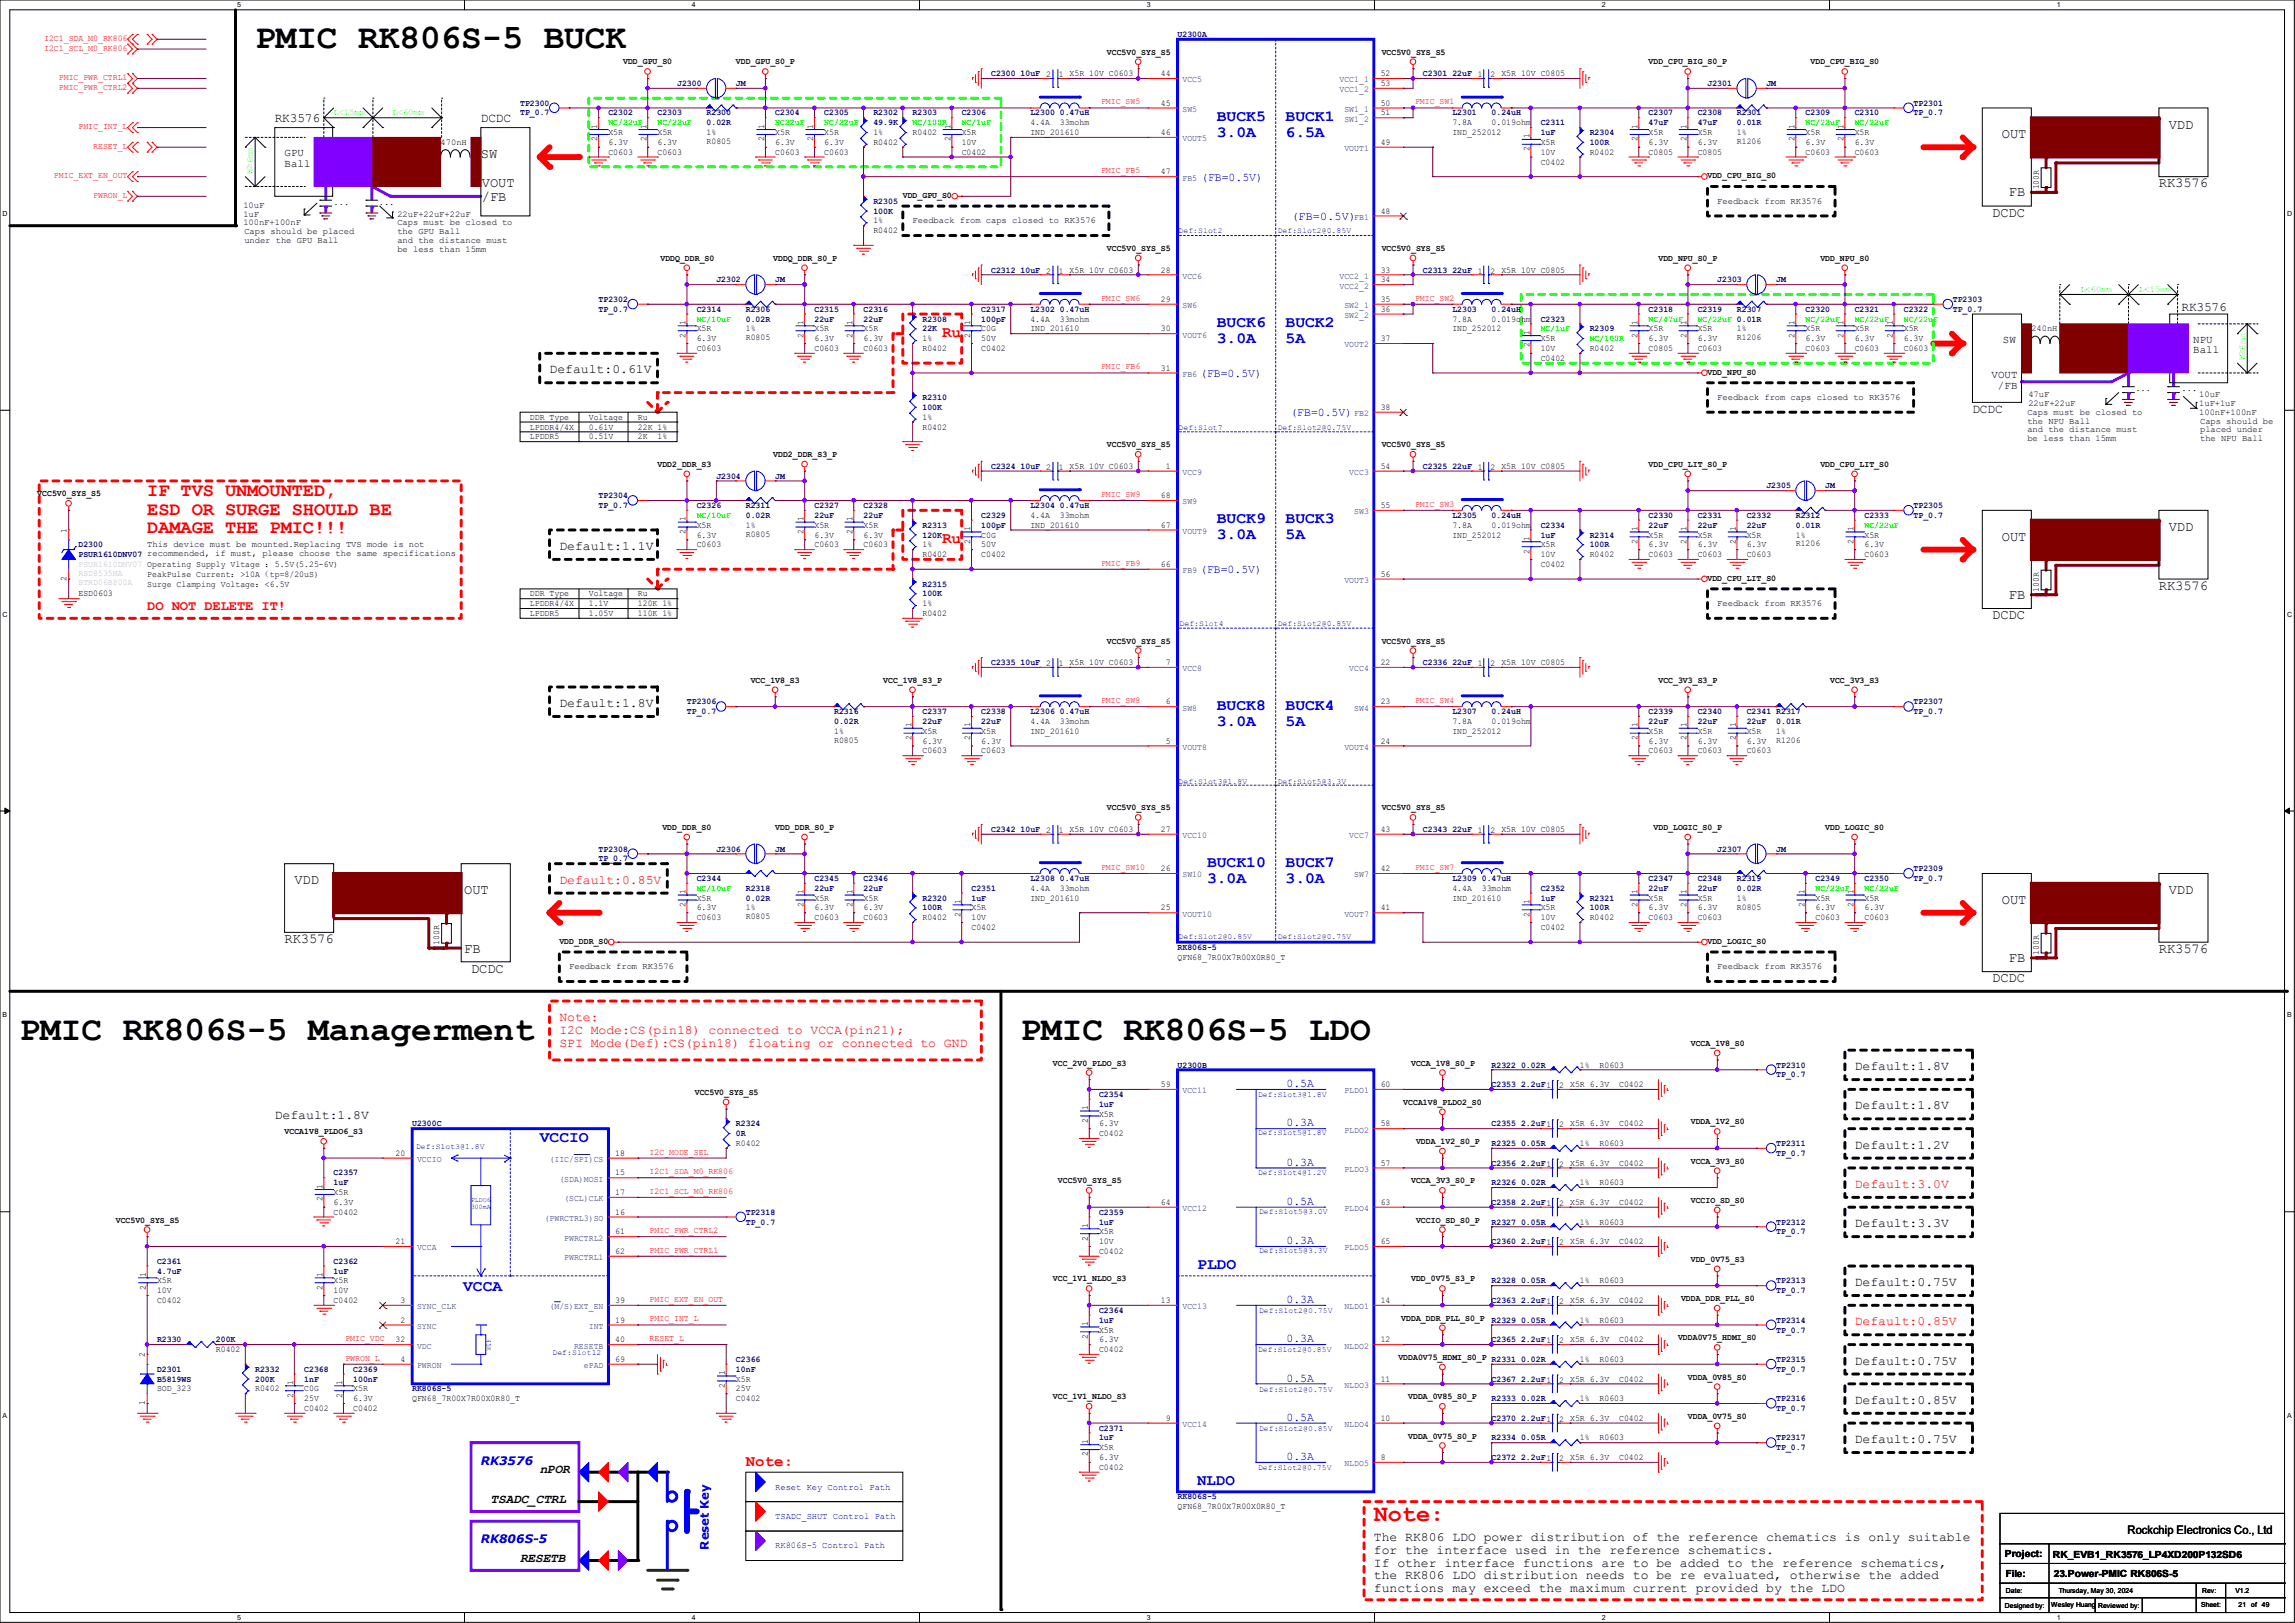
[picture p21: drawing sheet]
<svg xmlns="http://www.w3.org/2000/svg" width="297mm" height="210mm" viewBox="0 0 297 210" stroke-linecap="round" stroke-linejoin="round" font-family="sans-serif">
<defs><g id="words">
<g font-size="4.4">
<text x="33" y="6.3">PMIC RK806S-5 BUCK</text>
<text x="2.5" y="134.5">PMIC RK806S-5 Managerment</text>
<text x="132.1" y="134.5">PMIC RK806S-5 LDO</text>
</g>
<text font-size="3" fill="#f00" x="177.8" y="196.8">Note:</text>
<g font-size="2.4" fill="#f00">
<text x="19" y="64.2">IF TVS UNMOUNTED,</text>
<text x="19" y="66.6">ESD OR SURGE SHOULD BE</text>
<text x="19" y="69">DAMAGE THE PMIC!!!</text>
</g>
<g font-size="2" fill="#00f">
<text x="157.5" y="15.7">BUCK5</text>
<text x="157.5" y="17.7">3.0A</text>
<text x="166.4" y="15.7">BUCK1</text>
<text x="166.4" y="17.7">6.5A</text>
<text x="157.5" y="42.3">BUCK6</text>
<text x="157.5" y="44.4">3.0A</text>
<text x="166.4" y="42.3">BUCK2</text>
<text x="166.4" y="44.4">5A</text>
<text x="157.5" y="67.7">BUCK9</text>
<text x="157.5" y="69.8">3.0A</text>
<text x="166.4" y="67.7">BUCK3</text>
<text x="166.4" y="69.8">5A</text>
<text x="157.5" y="91.9">BUCK8</text>
<text x="157.5" y="93.9">3.0A</text>
<text x="166.4" y="91.9">BUCK4</text>
<text x="166.4" y="93.9">5A</text>
<text x="156.2" y="112.2">BUCK10</text>
<text x="166.4" y="112.2">BUCK7</text>
<text x="156.2" y="114.2">3.0A</text>
<text x="166.4" y="114.2">3.0A</text>
<text x="69.8" y="147.7">VCCIO</text>
<text x="59.9" y="167.1">VCCA</text>
<text x="154.9" y="164.3">PLDO</text>
<text x="154.9" y="192.2">NLDO</text>
</g>
<g font-size="2" fill="#f00">
<text x="121.9" y="43.6">Ru</text>
<text x="121.9" y="70.3">Ru</text>
<text x="96.5" y="189.7">Note:</text>
</g>
<g font-size="1.8">
<text x="259.1" y="17.9">OUT</text>
<text x="280.7" y="16.6">VDD</text>
<text x="62.2" y="20.4">SW</text>
<text x="62.4" y="24.3">VOUT</text>
<text x="62.4" y="26">/FB</text>
<text x="257.8" y="28.1">DCDC</text>
<text x="260" y="25.4">FB</text>
<text x="279.4" y="24.3">RK3576</text>
<text x="259.1" y="70">OUT</text>
<text x="280.7" y="68.7">VDD</text>
<text x="260" y="77.5">FB</text>
<text x="279.4" y="76.3">RK3576</text>
<text x="257.8" y="80.1">DCDC</text>
<text x="38.1" y="114.4">VDD</text>
<text x="60.1" y="115.7">OUT</text>
<text x="259.1" y="117">OUT</text>
<text x="280.7" y="115.7">VDD</text>
<text x="36.8" y="122">RK3576</text>
<text x="60.1" y="123.3">FB</text>
<text x="61" y="125.9">DCDC</text>
<text x="260" y="124.5">FB</text>
<text x="279.4" y="123.3">RK3576</text>
<text x="257.8" y="127.1">DCDC</text>
</g>
<text font-size="1.8" fill="#f00" x="19" y="79">DO NOT DELETE IT!</text>
<g font-size="1.7">
<text x="35.6" y="15.8">RK3576</text>
<text x="62.2" y="15.8">DCDC</text>
<text x="282.3" y="40.3">RK3576</text>
<text x="71.1" y="48.3">Default:0.61V</text>
<text x="255.3" y="53.4">DCDC</text>
<text x="72.4" y="71.2">Default:1.1V</text>
<text x="72.4" y="91.5">Default:1.8V</text>
<text x="240" y="138.5">Default:1.8V</text>
<text x="240" y="143.6">Default:1.8V</text>
<text x="35.6" y="144.8">Default:1.8V</text>
<text x="240" y="148.6">Default:1.2V</text>
<text x="240" y="158.8">Default:3.3V</text>
<text x="240" y="166.4">Default:0.75V</text>
<text x="240" y="176.6">Default:0.75V</text>
<text x="240" y="181.7">Default:0.85V</text>
<text x="69.8" y="190.7">nPOR</text>
<text x="240" y="186.7">Default:0.75V</text>
<text x="63.5" y="194.5">TSADC_CTRL</text>
<text x="67.3" y="202.1">RESETB</text>
<text x="177.8" y="199.4">The RK806 LDO power distribution of the reference chematics is only suitable</text>
<text x="177.8" y="201.1">for the interface used in the reference schematics.</text>
<text x="177.8" y="202.7">If other interface functions are to be added to the reference schematics,</text>
<text x="177.8" y="204.4">the RK806 LDO distribution needs to be re evaluated, otherwise the added</text>
<text x="177.8" y="206">functions may exceed the maximum current provided by the LDO</text>
</g>
<g font-size="1.7" fill="#f00">
<text x="72.4" y="114.3">Default:0.85V</text>
<text x="72.4" y="132.1">Note:</text>
<text x="72.4" y="133.8">I2C Mode:CS(pin18) connected to VCCA(pin21);</text>
<text x="72.4" y="135.4">SPI Mode(Def):CS(pin18) floating or connected to GND</text>
<text x="240" y="153.7">Default:3.0V</text>
<text x="240" y="171.5">Default:0.85V</text>
</g>
<g font-size="1.5" fill="#00f">
<text x="155.4" y="23.5">(FB=0.5V)</text>
<text x="167.1" y="28.4">(FB=0.5V)</text>
<text x="155.3" y="48.7">(FB=0.5V)</text>
<text x="167" y="53.8">(FB=0.5V)</text>
<text x="155.3" y="74.1">(FB=0.5V)</text>
<text x="166.5" y="140.7">0.5A</text>
<text x="166.5" y="145.8">0.3A</text>
<text x="166.5" y="155.9">0.5A</text>
<text x="166.5" y="150.8">0.3A</text>
<text x="166.5" y="161">0.3A</text>
<text x="166.5" y="173.7">0.3A</text>
<text x="166.5" y="168.6">0.3A</text>
<text x="166.5" y="178.8">0.5A</text>
<text x="166.5" y="183.9">0.5A</text>
<text x="62.2" y="189.5">RK3576</text>
<text x="166.5" y="188.9">0.3A</text>
<text x="62.2" y="199.7">RK806S-5</text>
<text x="91.7" y="200.5" transform="rotate(-90 91.7 200.5)">Reset Key</text>
</g>
<text font-size="1.5" x="275.3" y="198.5">Rockchip Electronics Co., Ltd</text>
<g font-size="1.4">
<text x="36.8" y="20.2">GPU</text>
<text x="36.8" y="21.6">Ball</text>
<text x="259.2" y="44.3">SW</text>
<text x="283.8" y="44.3">NPU</text>
<text x="283.8" y="45.7">Ball</text>
<text x="257.7" y="48.9">VOUT</text>
<text x="258.6" y="50.3">/FB</text>
</g>
<g font-size="1.3">
<text x="259.5" y="201.5">Project:</text>
<text x="265.7" y="201.6">RK_EVB1_RK3576_LP4XD200P132SD6</text>
<text x="259.6" y="204">File:</text>
<text x="265.8" y="204.1">23.Power-PMIC RK806S-5</text>
</g>
<g font-size="1.1" fill="#f00">
<text x="5.7" y="5.3">I2C1_SDA_M0_RK806</text>
<text x="5.7" y="6.6">I2C1_SCL_M0_RK806</text>
<text x="7.6" y="10.4">PMIC_PWR_CTRL1</text>
<text x="7.6" y="11.6">PMIC_PWR_CTRL2</text>
<text x="10.2" y="16.7">PMIC_INT_L</text>
<text x="142.5" y="13.5">PMIC_SW5</text>
<text x="183.1" y="13.5">PMIC_SW1</text>
<text x="7" y="23.1">PMIC_EXT_EN_OUT</text>
<text x="12.1" y="19.3">RESET_L</text>
<text x="142.5" y="22.4">PMIC_FB5</text>
<text x="12.1" y="25.6">PWRON_L</text>
<text x="142.5" y="38.9">PMIC_SW6</text>
<text x="183.1" y="38.9">PMIC_SW2</text>
<text x="142.5" y="47.8">PMIC_FB6</text>
<text x="142.5" y="64.3">PMIC_SW9</text>
<text x="183.1" y="65.6">PMIC_SW3</text>
<text x="142.5" y="73.2">PMIC_FB9</text>
<text x="142.5" y="91">PMIC_SW8</text>
<text x="183.1" y="91">PMIC_SW4</text>
<text x="142.5" y="112.6">PMIC_SW10</text>
<text x="183.1" y="112.6">PMIC_SW7</text>
<text x="84.1" y="149.4">I2C_MODE_SEL</text>
<text x="84.1" y="154.5">I2C1_SCL_M0_RK806</text>
<text x="84.1" y="151.9">I2C1_SDA_M0_RK806</text>
<text x="84.1" y="159.6">PMIC_PWR_CTRL2</text>
<text x="84.1" y="162.1">PMIC_PWR_CTRL1</text>
<text x="44.7" y="173.5">PMIC_VDC</text>
<text x="84.1" y="171">PMIC_INT_L</text>
<text x="84.1" y="173.5">RESET_L</text>
<text x="84.1" y="168.4">PMIC_EXT_EN_OUT</text>
<text x="44.7" y="176.1">PWRON_L</text>
</g>
<g font-size="1.1" fill="#000080">
<text x="152.4" y="4.8">U2300A</text>
<text x="87.6" y="11.1">J2300</text>
<text x="95.2" y="11.1">JM</text>
<text x="128.3" y="9.9">C2300 10uF 2</text>
<text x="184.1" y="9.9">C2301 22uF 1</text>
<text x="221" y="11.1">J2301</text>
<text x="228.6" y="11.1">JM</text>
<text x="67.3" y="13.7">TP2300</text>
<text x="67.3" y="14.9">TP_0.7</text>
<text x="78.7" y="14.9">C2302</text>
<text x="85.1" y="14.9">C2303</text>
<text x="91.4" y="14.9">R2300</text>
<text x="91.4" y="16.2">0.02R</text>
<text x="100.3" y="14.9">C2304</text>
<text x="106.7" y="14.9">C2305</text>
<text x="113" y="14.9">R2302</text>
<text x="113" y="16.2">49.9K</text>
<text x="118.1" y="14.9">R2303</text>
<text x="124.5" y="14.9">C2306</text>
<text x="133.3" y="14.9">L2300 0.47uH</text>
<text x="188" y="14.9">L2301</text>
<text x="193" y="14.9">0.24uH</text>
<text x="199.4" y="16.2">C2311</text>
<text x="199.4" y="17.5">1uF</text>
<text x="205.7" y="17.5">R2304</text>
<text x="213.4" y="14.9">C2307</text>
<text x="213.4" y="16.2">47uF</text>
<text x="219.7" y="14.9">C2308</text>
<text x="219.7" y="16.2">47uF</text>
<text x="224.8" y="14.9">R2301</text>
<text x="224.8" y="16.2">0.01R</text>
<text x="233.7" y="14.9">C2309</text>
<text x="240" y="14.9">C2310</text>
<text x="247.6" y="13.7">TP2301</text>
<text x="247.6" y="14.9">TP_0.7</text>
<text x="205.7" y="18.8">100R</text>
<text x="113" y="26.4">R2305</text>
<text x="113" y="27.6">100K</text>
<text x="128.3" y="35.3">C2312 10uF 2</text>
<text x="184.1" y="35.3">C2313 22uF 1</text>
<text x="77.5" y="39.1">TP2302</text>
<text x="77.5" y="40.3">TP_0.7</text>
<text x="90.2" y="40.3">C2314</text>
<text x="92.7" y="36.5">J2302</text>
<text x="96.5" y="40.3">R2306</text>
<text x="96.5" y="41.6">0.02R</text>
<text x="100.3" y="36.5">JM</text>
<text x="105.4" y="40.3">C2315</text>
<text x="105.4" y="41.6">22uF</text>
<text x="111.8" y="40.3">C2316</text>
<text x="111.8" y="41.6">22uF</text>
<text x="119.4" y="41.6">R2308</text>
<text x="127" y="40.3">C2317</text>
<text x="127" y="41.6">100pF</text>
<text x="133.3" y="40.3">L2302 0.47uH</text>
<text x="188" y="40.3">L2303</text>
<text x="193" y="40.3">0.24uH</text>
<text x="199.4" y="41.6">C2323</text>
<text x="213.4" y="40.3">C2318</text>
<text x="219.7" y="40.3">C2319</text>
<text x="222.2" y="36.5">J2303</text>
<text x="224.8" y="40.3">R2307</text>
<text x="229.9" y="36.5">JM</text>
<text x="233.7" y="40.3">C2320</text>
<text x="240" y="40.3">C2321</text>
<text x="246.4" y="40.3">C2322</text>
<text x="252.7" y="39.1">TP2303</text>
<text x="252.7" y="40.3">TP_0.7</text>
<text x="119.4" y="42.9">22K</text>
<text x="205.7" y="42.9">R2309</text>
<text x="119.4" y="51.8">R2310</text>
<text x="119.4" y="53">100K</text>
<text x="77.5" y="64.5">TP2304</text>
<text x="77.5" y="65.7">TP_0.7</text>
<text x="90.2" y="65.7">C2326</text>
<text x="92.7" y="61.9">J2304</text>
<text x="96.5" y="65.7">R2311</text>
<text x="100.3" y="61.9">JM</text>
<text x="105.4" y="65.7">C2327</text>
<text x="111.8" y="65.7">C2328</text>
<text x="128.3" y="60.7">C2324 10uF 2</text>
<text x="133.3" y="65.7">L2304 0.47uH</text>
<text x="184.1" y="60.7">C2325 22uF 1</text>
<text x="228.6" y="63.2">J2305</text>
<text x="236.2" y="63.2">JM</text>
<text x="247.6" y="65.7">TP2305</text>
<text x="10.2" y="70.8">D2300</text>
<text x="96.5" y="67">0.02R</text>
<text x="105.4" y="67">22uF</text>
<text x="111.8" y="67">22uF</text>
<text x="119.4" y="68.3">R2313</text>
<text x="119.4" y="69.6">120K</text>
<text x="127" y="67">C2329</text>
<text x="127" y="68.3">100pF</text>
<text x="188" y="67">L2305</text>
<text x="193" y="67">0.24uH</text>
<text x="199.4" y="68.3">C2334</text>
<text x="199.4" y="69.6">1uF</text>
<text x="205.7" y="69.6">R2314</text>
<text x="205.7" y="70.8">100R</text>
<text x="213.4" y="67">C2330</text>
<text x="213.4" y="68.3">22uF</text>
<text x="219.7" y="67">C2331</text>
<text x="219.7" y="68.3">22uF</text>
<text x="226.1" y="67">C2332</text>
<text x="226.1" y="68.3">22uF</text>
<text x="232.4" y="67">R2312</text>
<text x="232.4" y="68.3">0.01R</text>
<text x="241.3" y="67">C2333</text>
<text x="247.6" y="67">TP_0.7</text>
<text x="10.2" y="72.1">PSUR1610DNV07 recommended, if must, please choose the same specifications</text>
<text x="119.4" y="75.9">R2315</text>
<text x="119.4" y="77.2">100K</text>
<text x="128.3" y="86.1">C2335 10uF 2</text>
<text x="184.1" y="86.1">C2336 22uF 1</text>
<text x="88.9" y="91.1">TP2306</text>
<text x="88.9" y="92.4">TP_0.7</text>
<text x="107.9" y="92.4">R2316</text>
<text x="107.9" y="93.7">0.02R</text>
<text x="119.4" y="92.4">C2337</text>
<text x="119.4" y="93.7">22uF</text>
<text x="127" y="92.4">C2338</text>
<text x="127" y="93.7">22uF</text>
<text x="133.3" y="92.4">L2306 0.47uH</text>
<text x="188" y="92.4">L2307</text>
<text x="193" y="92.4">0.24uH</text>
<text x="213.4" y="92.4">C2339</text>
<text x="213.4" y="93.7">22uF</text>
<text x="219.7" y="92.4">C2340</text>
<text x="219.7" y="93.7">22uF</text>
<text x="226.1" y="92.4">C2341 R2317</text>
<text x="226.1" y="93.7">22uF</text>
<text x="229.9" y="93.7">0.01R</text>
<text x="247.6" y="91.1">TP2307</text>
<text x="247.6" y="92.4">TP_0.7</text>
<text x="128.3" y="107.7">C2342 10uF 2</text>
<text x="184.1" y="107.7">C2343 22uF 1</text>
<text x="77.5" y="110.2">TP2308</text>
<text x="77.5" y="111.5">TP_0.7</text>
<text x="92.7" y="110.2">J2306</text>
<text x="100.3" y="110.2">JM</text>
<text x="222.2" y="110.2">J2307</text>
<text x="229.9" y="110.2">JM</text>
<text x="247.6" y="112.7">TP2309</text>
<text x="90.2" y="114">C2344</text>
<text x="96.5" y="115.3">R2318</text>
<text x="96.5" y="116.5">0.02R</text>
<text x="105.4" y="114">C2345</text>
<text x="105.4" y="115.3">22uF</text>
<text x="111.8" y="114">C2346</text>
<text x="111.8" y="115.3">22uF</text>
<text x="119.4" y="116.5">R2320</text>
<text x="119.4" y="117.8">100R</text>
<text x="125.7" y="115.3">C2351</text>
<text x="125.7" y="116.5">1uF</text>
<text x="133.3" y="114">L2308 0.47uH</text>
<text x="188" y="114">L2309 0.47uH</text>
<text x="199.4" y="115.3">C2352</text>
<text x="199.4" y="116.5">1uF</text>
<text x="205.7" y="116.5">R2321</text>
<text x="205.7" y="117.8">100R</text>
<text x="213.4" y="114">C2347</text>
<text x="213.4" y="115.3">22uF</text>
<text x="219.7" y="114">C2348</text>
<text x="219.7" y="115.3">22uF</text>
<text x="224.8" y="114">R2319</text>
<text x="224.8" y="115.3">0.02R</text>
<text x="234.9" y="114">C2349</text>
<text x="241.3" y="114">C2350</text>
<text x="247.6" y="114">TP_0.7</text>
<text x="152.4" y="122.9">RK806S-5</text>
<text x="142.2" y="141.9">C2354</text>
<text x="142.2" y="143.2">1uF</text>
<text x="152.4" y="138.1">U2300B</text>
<text x="193" y="138.1">R2322 0.02R</text>
<text x="193" y="140.7">C2353 2.2uF1</text>
<text x="229.9" y="138.1">TP2310</text>
<text x="229.9" y="139.4">TP_0.7</text>
<text x="53.3" y="145.8">U2300C</text>
<text x="95.2" y="145.8">R2324</text>
<text x="95.2" y="147">0R</text>
<text x="193" y="145.8">C2355 2.2uF1</text>
<text x="193" y="148.3">R2325 0.05R</text>
<text x="229.9" y="148.3">TP2311</text>
<text x="229.9" y="149.6">TP_0.7</text>
<text x="43.2" y="152.1">C2357</text>
<text x="43.2" y="153.4">1uF</text>
<text x="193" y="153.4">R2326 0.02R</text>
<text x="193" y="155.9">C2358 2.2uF1</text>
<text x="193" y="150.8">C2356 2.2uF1</text>
<text x="96.5" y="157.2">TP2318</text>
<text x="96.5" y="158.5">TP_0.7</text>
<text x="142.2" y="157.2">C2359</text>
<text x="142.2" y="158.5">1uF</text>
<text x="193" y="158.5">R2327 0.05R</text>
<text x="193" y="161">C2360 2.2uF1</text>
<text x="229.9" y="158.5">TP2312</text>
<text x="229.9" y="159.7">TP_0.7</text>
<text x="20.3" y="163.5">C2361</text>
<text x="20.3" y="164.8">4.7uF</text>
<text x="43.2" y="163.5">C2362</text>
<text x="43.2" y="164.8">1uF</text>
<text x="193" y="166.1">R2328 0.05R</text>
<text x="229.9" y="166.1">TP2313</text>
<text x="229.9" y="167.3">TP_0.7</text>
<text x="20.3" y="173.7">R2330</text>
<text x="27.9" y="173.7">200K</text>
<text x="142.2" y="169.9">C2364</text>
<text x="142.2" y="171.2">1uF</text>
<text x="193" y="173.7">C2365 2.2uF1</text>
<text x="193" y="171.2">R2329 0.05R</text>
<text x="193" y="168.6">C2363 2.2uF1</text>
<text x="229.9" y="171.2">TP2314</text>
<text x="229.9" y="172.4">TP_0.7</text>
<text x="20.3" y="177.5">D2301</text>
<text x="20.3" y="178.8">B5819WS</text>
<text x="33" y="177.5">R2332</text>
<text x="33" y="178.8">200K</text>
<text x="39.4" y="177.5">C2368</text>
<text x="39.4" y="178.8">1nF</text>
<text x="45.7" y="177.5">C2369</text>
<text x="45.7" y="178.8">100nF</text>
<text x="95.2" y="176.2">C2366</text>
<text x="95.2" y="177.5">10nF</text>
<text x="193" y="178.8">C2367 2.2uF1</text>
<text x="229.9" y="176.2">TP2315</text>
<text x="229.9" y="177.5">TP_0.7</text>
<text x="53.3" y="180">RK806S-5</text>
<text x="142.2" y="185.1">C2371</text>
<text x="193" y="181.3">R2333 0.02R</text>
<text x="193" y="183.9">C2370 2.2uF1</text>
<text x="229.9" y="181.3">TP2316</text>
<text x="229.9" y="182.6">TP_0.7</text>
<text x="142.2" y="186.4">1uF</text>
<text x="193" y="186.4">R2334 0.05R</text>
<text x="193" y="188.9">C2372 2.2uF1</text>
<text x="229.9" y="186.4">TP2317</text>
<text x="229.9" y="187.7">TP_0.7</text>
<text x="152.4" y="194">RK806S-5</text>
</g>
<g font-size="1.1">
<text x="80.6" y="8.3">VDD_GPU_S0</text>
<text x="95.2" y="8.3">VDD_GPU_S0_P</text>
<text x="137" y="10">1 X5R 10V C0603</text>
<text x="143.3" y="7.1">VCC5V0_SYS_S5</text>
<text x="150.2" y="9.9">44</text>
<text x="178.7" y="9.9">52</text>
<text x="178.7" y="11.1">53</text>
<text x="178.8" y="7.1">VCC5V0_SYS_S5</text>
<text x="192.9" y="10">2 X5R 10V C0805</text>
<text x="213.4" y="8.3">VDD_CPU_BIG_S0_P</text>
<text x="234.3" y="8.3">VDD_CPU_BIG_S0</text>
<text x="77.3" y="16.6" transform="rotate(-90 77.3 16.6)">1</text>
<text x="78.7" y="17.5">X5R</text>
<text x="83.7" y="16.6" transform="rotate(-90 83.7 16.6)">1</text>
<text x="85.1" y="17.5">X5R</text>
<text x="91.4" y="17.5">1%</text>
<text x="98.9" y="16.6" transform="rotate(-90 98.9 16.6)">1</text>
<text x="100.3" y="17.5">X5R</text>
<text x="105.2" y="16.6" transform="rotate(-90 105.2 16.6)">1</text>
<text x="106.7" y="17.5">X5R</text>
<text x="113" y="17.5">1%</text>
<text x="118.1" y="17.5">R0402</text>
<text x="123" y="16.6" transform="rotate(-90 123 16.6)">1</text>
<text x="124.5" y="17.5">X5R</text>
<text x="133.3" y="17.5">IND_201610</text>
<text x="133.3" y="16.2">4.4A</text>
<text x="137.2" y="16.2">33mohm</text>
<text x="150.2" y="13.7">45</text>
<text x="150.2" y="17.5">46</text>
<text x="178.7" y="13.7">50</text>
<text x="178.7" y="14.9">51</text>
<text x="188" y="17.5">IND_252012</text>
<text x="188" y="16.2">7.8A</text>
<text x="193" y="16.2">0.019ohm</text>
<text x="198" y="17.9" transform="rotate(-90 198 17.9)">1</text>
<text x="211.9" y="16.6" transform="rotate(-90 211.9 16.6)">1</text>
<text x="213.4" y="17.5">X5R</text>
<text x="218.3" y="16.6" transform="rotate(-90 218.3 16.6)">1</text>
<text x="219.7" y="17.5">X5R</text>
<text x="224.8" y="17.5">1%</text>
<text x="232.2" y="16.6" transform="rotate(-90 232.2 16.6)">1</text>
<text x="233.7" y="17.5">X5R</text>
<text x="238.6" y="16.6" transform="rotate(-90 238.6 16.6)">1</text>
<text x="240" y="17.5">X5R</text>
<text x="57" y="18.8">470nH</text>
<text x="77.3" y="18.3" transform="rotate(-90 77.3 18.3)">2</text>
<text x="78.7" y="20">C0603</text>
<text x="78.7" y="18.8">6.3V</text>
<text x="83.7" y="18.3" transform="rotate(-90 83.7 18.3)">2</text>
<text x="85.1" y="20">C0603</text>
<text x="85.1" y="18.8">6.3V</text>
<text x="91.4" y="18.6">R0805</text>
<text x="98.9" y="18.3" transform="rotate(-90 98.9 18.3)">2</text>
<text x="100.3" y="20">C0603</text>
<text x="100.3" y="18.8">6.3V</text>
<text x="105.2" y="18.3" transform="rotate(-90 105.2 18.3)">2</text>
<text x="106.7" y="20">C0603</text>
<text x="106.7" y="18.8">6.3V</text>
<text x="113" y="18.8">R0402</text>
<text x="123" y="18.3" transform="rotate(-90 123 18.3)">2</text>
<text x="124.5" y="20">C0402</text>
<text x="124.5" y="18.8">10V</text>
<text x="150.2" y="22.6">47</text>
<text x="178.7" y="18.8">49</text>
<text x="198" y="19.6" transform="rotate(-90 198 19.6)">2</text>
<text x="199.4" y="21.3">C0402</text>
<text x="199.4" y="18.8">X5R</text>
<text x="199.4" y="20">10V</text>
<text x="205.7" y="20">R0402</text>
<text x="211.9" y="18.3" transform="rotate(-90 211.9 18.3)">2</text>
<text x="213.4" y="20">C0805</text>
<text x="213.4" y="18.8">6.3V</text>
<text x="218.3" y="18.3" transform="rotate(-90 218.3 18.3)">2</text>
<text x="219.7" y="20">C0805</text>
<text x="219.7" y="18.8">6.3V</text>
<text x="221" y="23.1">VDD_CPU_BIG_S0</text>
<text x="224.8" y="18.6">R1206</text>
<text x="232.2" y="18.3" transform="rotate(-90 232.2 18.3)">2</text>
<text x="233.7" y="20">C0603</text>
<text x="233.7" y="18.8">6.3V</text>
<text x="238.6" y="18.3" transform="rotate(-90 238.6 18.3)">2</text>
<text x="240" y="20">C0603</text>
<text x="240" y="18.8">6.3V</text>
<text x="31.5" y="26.9">10uF</text>
<text x="31.5" y="28">1uF</text>
<text x="31.5" y="29.2">100nF+100nF</text>
<text x="43.2" y="26.5">...</text>
<text x="49" y="26.5">...</text>
<text x="51.4" y="29.2">Caps must be closed to</text>
<text x="51.4" y="28">22uF+22uF+22uF</text>
<text x="113" y="28.9">1%</text>
<text x="116.8" y="25.6">VDD_GPU_S0</text>
<text x="118.1" y="28.9">Feedback from caps closed to RK3576</text>
<text x="178.7" y="27.6">48</text>
<text x="222.2" y="26.4">Feedback from RK3576</text>
<text x="263.9" y="24.5" transform="rotate(-90 263.9 24.5)">100R</text>
<text x="31.6" y="30.3">Caps should be placed</text>
<text x="31.6" y="31.5">under the GPU Ball</text>
<text x="51.4" y="30.3">the GPU Ball</text>
<text x="51.4" y="31.5">and the distance must</text>
<text x="51.4" y="32.6">be less than 15mm</text>
<text x="85.5" y="33.7">VDDQ_DDR_S0</text>
<text x="100.1" y="33.7">VDDQ_DDR_S0_P</text>
<text x="113" y="30.2">R0402</text>
<text x="137" y="35.4">1 X5R 10V C0603</text>
<text x="143.3" y="32.5">VCC5V0_SYS_S5</text>
<text x="150.2" y="35.3">28</text>
<text x="178.7" y="35.3">33</text>
<text x="178.8" y="32.5">VCC5V0_SYS_S5</text>
<text x="192.9" y="35.4">2 X5R 10V C0805</text>
<text x="214.6" y="33.7">VDD_NPU_S0_P</text>
<text x="235.6" y="33.7">VDD_NPU_S0</text>
<text x="133.3" y="41.6">4.4A</text>
<text x="137.2" y="41.6">33mohm</text>
<text x="150.2" y="39.1">29</text>
<text x="178.7" y="39.1">35</text>
<text x="178.7" y="40.3">36</text>
<text x="178.7" y="36.5">34</text>
<text x="188" y="41.6">7.8A</text>
<text x="193" y="41.6">0.019ohm</text>
<text x="88.7" y="43.7" transform="rotate(-90 88.7 43.7)">2</text>
<text x="88.7" y="42" transform="rotate(-90 88.7 42)">1</text>
<text x="90.2" y="45.4">C0603</text>
<text x="90.2" y="42.9">X5R</text>
<text x="90.2" y="44.2">6.3V</text>
<text x="96.5" y="44">R0805</text>
<text x="96.5" y="42.9">1%</text>
<text x="104" y="43.7" transform="rotate(-90 104 43.7)">2</text>
<text x="104" y="42" transform="rotate(-90 104 42)">1</text>
<text x="105.4" y="45.4">C0603</text>
<text x="105.4" y="42.9">X5R</text>
<text x="105.4" y="44.2">6.3V</text>
<text x="110.3" y="43.7" transform="rotate(-90 110.3 43.7)">2</text>
<text x="110.3" y="42" transform="rotate(-90 110.3 42)">1</text>
<text x="111.8" y="45.4">C0603</text>
<text x="111.8" y="42.9">X5R</text>
<text x="111.8" y="44.2">6.3V</text>
<text x="119.4" y="45.4">R0402</text>
<text x="119.4" y="44.2">1%</text>
<text x="125.6" y="43.7" transform="rotate(-90 125.6 43.7)">2</text>
<text x="125.6" y="42" transform="rotate(-90 125.6 42)">1</text>
<text x="127" y="45.4">C0402</text>
<text x="127" y="42.9">C0G</text>
<text x="127" y="44.2">50V</text>
<text x="133.3" y="42.9">IND_201610</text>
<text x="150.2" y="48">31</text>
<text x="150.2" y="42.9">30</text>
<text x="178.7" y="44.2">37</text>
<text x="188" y="42.9">IND_252012</text>
<text x="198" y="45" transform="rotate(-90 198 45)">2</text>
<text x="198" y="43.3" transform="rotate(-90 198 43.3)">1</text>
<text x="199.4" y="46.7">C0402</text>
<text x="199.4" y="44.2">X5R</text>
<text x="199.4" y="45.4">10V</text>
<text x="205.7" y="45.4">R0402</text>
<text x="211.9" y="43.7" transform="rotate(-90 211.9 43.7)">2</text>
<text x="211.9" y="42" transform="rotate(-90 211.9 42)">1</text>
<text x="213.4" y="45.4">C0805</text>
<text x="213.4" y="42.9">X5R</text>
<text x="213.4" y="44.2">6.3V</text>
<text x="218.3" y="43.7" transform="rotate(-90 218.3 43.7)">2</text>
<text x="218.3" y="42" transform="rotate(-90 218.3 42)">1</text>
<text x="219.7" y="45.4">C0603</text>
<text x="219.7" y="42.9">X5R</text>
<text x="219.7" y="44.2">6.3V</text>
<text x="224.8" y="44">R1206</text>
<text x="224.8" y="42.9">1%</text>
<text x="232.2" y="43.7" transform="rotate(-90 232.2 43.7)">2</text>
<text x="232.2" y="42" transform="rotate(-90 232.2 42)">1</text>
<text x="233.7" y="45.4">C0603</text>
<text x="233.7" y="42.9">X5R</text>
<text x="233.7" y="44.2">6.3V</text>
<text x="238.6" y="43.7" transform="rotate(-90 238.6 43.7)">2</text>
<text x="238.6" y="42" transform="rotate(-90 238.6 42)">1</text>
<text x="240" y="45.4">C0603</text>
<text x="240" y="42.9">X5R</text>
<text x="240" y="44.2">6.3V</text>
<text x="244.9" y="43.7" transform="rotate(-90 244.9 43.7)">2</text>
<text x="244.9" y="42" transform="rotate(-90 244.9 42)">1</text>
<text x="246.4" y="45.4">C0603</text>
<text x="246.4" y="42.9">X5R</text>
<text x="246.4" y="44.2">6.3V</text>
<text x="262.9" y="42.9">240nH</text>
<text x="178.7" y="53">38</text>
<text x="221" y="48.5">VDD_NPU_S0</text>
<text x="222.2" y="51.8">Feedback from caps closed to RK3576</text>
<text x="262.4" y="53.7">Caps must be closed to</text>
<text x="262.5" y="51.4">47uF</text>
<text x="262.5" y="52.5">22uF+22uF</text>
<text x="276.4" y="50.6">...</text>
<text x="282.3" y="50.6">...</text>
<text x="284.6" y="51.4">10uF</text>
<text x="284.6" y="52.5">1uF+1uF</text>
<text x="284.6" y="53.7">100nF+100nF</text>
<text x="68.6" y="54.3">DDR Type</text>
<text x="68.6" y="55.6">LPDDR4/4X</text>
<text x="68.6" y="56.9">LPDDR5</text>
<text x="76.2" y="56.9">0.51V</text>
<text x="76.2" y="55.6">0.61V</text>
<text x="76.2" y="54.3">Voltage</text>
<text x="82.5" y="56.9">2K</text>
<text x="82.5" y="55.6">22K 1%</text>
<text x="82.5" y="54.3">Ru</text>
<text x="85.1" y="56.9">1%</text>
<text x="100.1" y="59.1">VDD2_DDR_S3_P</text>
<text x="119.4" y="55.6">R0402</text>
<text x="119.4" y="54.3">1%</text>
<text x="143.3" y="57.9">VCC5V0_SYS_S5</text>
<text x="178.8" y="57.9">VCC5V0_SYS_S5</text>
<text x="262.4" y="54.8">the NPU Ball</text>
<text x="262.4" y="56">and the distance must</text>
<text x="262.4" y="57.1">be less than 15mm</text>
<text x="284.7" y="54.8">Caps should be</text>
<text x="284.7" y="56">placed under</text>
<text x="284.7" y="57.1">the NPU Ball</text>
<text x="4.8" y="64.2">VCC5V0_SYS_S5</text>
<text x="85.1" y="60.4">VDD2_DDR_S3</text>
<text x="137" y="60.8">1 X5R 10V C0603</text>
<text x="150.2" y="64.5">68</text>
<text x="150.9" y="60.7">1</text>
<text x="178.7" y="65.7">55</text>
<text x="178.7" y="60.7">54</text>
<text x="192.9" y="60.8">2 X5R 10V C0805</text>
<text x="213.4" y="60.4">VDD_CPU_LIT_S0_P</text>
<text x="235.6" y="60.4">VDD_CPU_LIT_S0</text>
<text x="8.6" y="69" transform="rotate(-90 8.6 69)">1</text>
<text x="19" y="70.8">This device must be mounted.Replacing TVS mode is not</text>
<text x="88.7" y="69.1" transform="rotate(-90 88.7 69.1)">2</text>
<text x="88.7" y="67.4" transform="rotate(-90 88.7 67.4)">1</text>
<text x="90.2" y="70.8">C0603</text>
<text x="90.2" y="68.3">X5R</text>
<text x="90.2" y="69.6">6.3V</text>
<text x="96.5" y="69.4">R0805</text>
<text x="96.5" y="68.3">1%</text>
<text x="104" y="69.1" transform="rotate(-90 104 69.1)">2</text>
<text x="104" y="67.4" transform="rotate(-90 104 67.4)">1</text>
<text x="105.4" y="70.8">C0603</text>
<text x="105.4" y="68.3">X5R</text>
<text x="105.4" y="69.6">6.3V</text>
<text x="110.3" y="69.1" transform="rotate(-90 110.3 69.1)">2</text>
<text x="110.3" y="67.4" transform="rotate(-90 110.3 67.4)">1</text>
<text x="111.8" y="70.8">C0603</text>
<text x="111.8" y="68.3">X5R</text>
<text x="111.8" y="69.6">6.3V</text>
<text x="119.4" y="70.8">1%</text>
<text x="125.6" y="70.4" transform="rotate(-90 125.6 70.4)">2</text>
<text x="125.6" y="68.7" transform="rotate(-90 125.6 68.7)">1</text>
<text x="127" y="69.6">C0G</text>
<text x="127" y="70.8">50V</text>
<text x="133.3" y="68.3">IND_201610</text>
<text x="133.3" y="67">4.4A</text>
<text x="137.2" y="67">33mohm</text>
<text x="150.2" y="68.3">67</text>
<text x="188" y="69.6">IND_252012</text>
<text x="188" y="68.3">7.8A</text>
<text x="193" y="68.3">0.019ohm</text>
<text x="198" y="71.6" transform="rotate(-90 198 71.6)">2</text>
<text x="198" y="70" transform="rotate(-90 198 70)">1</text>
<text x="199.4" y="70.8">X5R</text>
<text x="211.9" y="70.4" transform="rotate(-90 211.9 70.4)">2</text>
<text x="211.9" y="68.7" transform="rotate(-90 211.9 68.7)">1</text>
<text x="213.4" y="69.6">X5R</text>
<text x="213.4" y="70.8">6.3V</text>
<text x="218.3" y="70.4" transform="rotate(-90 218.3 70.4)">2</text>
<text x="218.3" y="68.7" transform="rotate(-90 218.3 68.7)">1</text>
<text x="219.7" y="69.6">X5R</text>
<text x="219.7" y="70.8">6.3V</text>
<text x="224.6" y="70.4" transform="rotate(-90 224.6 70.4)">2</text>
<text x="224.6" y="68.7" transform="rotate(-90 224.6 68.7)">1</text>
<text x="226.1" y="69.6">X5R</text>
<text x="226.1" y="70.8">6.3V</text>
<text x="232.4" y="70.7">R1206</text>
<text x="232.4" y="69.6">1%</text>
<text x="239.9" y="70.4" transform="rotate(-90 239.9 70.4)">2</text>
<text x="239.9" y="68.7" transform="rotate(-90 239.9 68.7)">1</text>
<text x="241.3" y="69.6">X5R</text>
<text x="241.3" y="70.8">6.3V</text>
<text x="8.6" y="75.2" transform="rotate(-90 8.6 75.2)">2</text>
<text x="10.2" y="77.2">ESD0603</text>
<text x="19" y="74.6">PeakPulse Current：&gt;10A（tp=8/20uS)</text>
<text x="19" y="75.9">Surge Clamping Voltage：&lt;6.5V</text>
<text x="68.6" y="77.2">DDR Type</text>
<text x="76.2" y="77.2">Voltage</text>
<text x="82.5" y="77.2">Ru</text>
<text x="119.4" y="72.1">R0402</text>
<text x="127" y="72.1">C0402</text>
<text x="150.2" y="73.4">66</text>
<text x="178.7" y="74.6">56</text>
<text x="199.4" y="73.4">C0402</text>
<text x="199.4" y="72.1">10V</text>
<text x="205.7" y="72.1">R0402</text>
<text x="213.4" y="72.1">C0603</text>
<text x="219.7" y="72.1">C0603</text>
<text x="221" y="75.1">VDD_CPU_LIT_S0</text>
<text x="226.1" y="72.1">C0603</text>
<text x="241.3" y="72.1">C0603</text>
<text x="263.9" y="76.6" transform="rotate(-90 263.9 76.6)">100R</text>
<text x="68.6" y="79.7">LPDDR5</text>
<text x="68.6" y="78.4">LPDDR4/4X</text>
<text x="76.2" y="78.4">1.1V</text>
<text x="76.2" y="79.7">1.05V</text>
<text x="82.5" y="79.7">110K 1%</text>
<text x="82.5" y="78.4">120K 1%</text>
<text x="119.4" y="79.7">R0402</text>
<text x="119.4" y="78.4">1%</text>
<text x="143.3" y="83.3">VCC5V0_SYS_S5</text>
<text x="178.8" y="83.3">VCC5V0_SYS_S5</text>
<text x="222.2" y="78.4">Feedback from RK3576</text>
<text x="97.2" y="88.4">VCC_1V8_S3</text>
<text x="114.3" y="88.4">VCC_1V8_S3_P</text>
<text x="137" y="86.2">1 X5R 10V C0603</text>
<text x="150.9" y="86.1">7</text>
<text x="178.7" y="86.1">22</text>
<text x="192.9" y="86.2">2 X5R 10V C0805</text>
<text x="214.6" y="88.4">VCC_3V3_S3_P</text>
<text x="236.9" y="88.4">VCC_3V3_S3</text>
<text x="107.9" y="95">1%</text>
<text x="117.9" y="95.8" transform="rotate(-90 117.9 95.8)">2</text>
<text x="117.9" y="94.1" transform="rotate(-90 117.9 94.1)">1</text>
<text x="119.4" y="95">X5R</text>
<text x="125.6" y="95.8" transform="rotate(-90 125.6 95.8)">2</text>
<text x="125.6" y="94.1" transform="rotate(-90 125.6 94.1)">1</text>
<text x="127" y="95">X5R</text>
<text x="133.3" y="95">IND_201610</text>
<text x="133.3" y="93.7">4.4A</text>
<text x="137.2" y="93.7">33mohm</text>
<text x="150.9" y="91.1">6</text>
<text x="178.7" y="91.1">23</text>
<text x="188" y="95">IND_252012</text>
<text x="188" y="93.7">7.8A</text>
<text x="193" y="93.7">0.019ohm</text>
<text x="211.9" y="95.8" transform="rotate(-90 211.9 95.8)">2</text>
<text x="211.9" y="94.1" transform="rotate(-90 211.9 94.1)">1</text>
<text x="213.4" y="95">X5R</text>
<text x="218.3" y="95.8" transform="rotate(-90 218.3 95.8)">2</text>
<text x="218.3" y="94.1" transform="rotate(-90 218.3 94.1)">1</text>
<text x="219.7" y="95">X5R</text>
<text x="224.6" y="95.8" transform="rotate(-90 224.6 95.8)">2</text>
<text x="224.6" y="94.1" transform="rotate(-90 224.6 94.1)">1</text>
<text x="226.1" y="95">X5R</text>
<text x="229.9" y="95">1%</text>
<text x="107.9" y="96.1">R0805</text>
<text x="119.4" y="97.5">C0603</text>
<text x="119.4" y="96.2">6.3V</text>
<text x="127" y="97.5">C0603</text>
<text x="127" y="96.2">6.3V</text>
<text x="150.9" y="96.2">5</text>
<text x="178.7" y="96.2">24</text>
<text x="213.4" y="97.5">C0603</text>
<text x="213.4" y="96.2">6.3V</text>
<text x="219.7" y="97.5">C0603</text>
<text x="219.7" y="96.2">6.3V</text>
<text x="226.1" y="97.5">C0603</text>
<text x="226.1" y="96.2">6.3V</text>
<text x="229.9" y="96.1">R1206</text>
<text x="85.7" y="107.4">VDD_DDR_S0</text>
<text x="100.3" y="107.4">VDD_DDR_S0_P</text>
<text x="137" y="107.8">1 X5R 10V C0603</text>
<text x="143.3" y="104.9">VCC5V0_SYS_S5</text>
<text x="150.2" y="107.7">27</text>
<text x="178.7" y="107.7">43</text>
<text x="178.8" y="104.9">VCC5V0_SYS_S5</text>
<text x="192.9" y="107.8">2 X5R 10V C0805</text>
<text x="214" y="107.4">VDD_LOGIC_S0_P</text>
<text x="236.2" y="107.4">VDD_LOGIC_S0</text>
<text x="150.2" y="112.7">26</text>
<text x="178.7" y="112.7">42</text>
<text x="88.7" y="117.3" transform="rotate(-90 88.7 117.3)">2</text>
<text x="88.7" y="115.7" transform="rotate(-90 88.7 115.7)">1</text>
<text x="90.2" y="119.1">C0603</text>
<text x="90.2" y="116.5">X5R</text>
<text x="90.2" y="117.8">6.3V</text>
<text x="96.5" y="119">R0805</text>
<text x="96.5" y="117.8">1%</text>
<text x="104" y="117.3" transform="rotate(-90 104 117.3)">2</text>
<text x="104" y="115.7" transform="rotate(-90 104 115.7)">1</text>
<text x="105.4" y="119.1">C0603</text>
<text x="105.4" y="116.5">X5R</text>
<text x="105.4" y="117.8">6.3V</text>
<text x="110.3" y="117.3" transform="rotate(-90 110.3 117.3)">2</text>
<text x="110.3" y="115.7" transform="rotate(-90 110.3 115.7)">1</text>
<text x="111.8" y="119.1">C0603</text>
<text x="111.8" y="116.5">X5R</text>
<text x="111.8" y="117.8">6.3V</text>
<text x="119.4" y="119.1">R0402</text>
<text x="124.3" y="118.6" transform="rotate(-90 124.3 118.6)">2</text>
<text x="124.3" y="117" transform="rotate(-90 124.3 117)">1</text>
<text x="125.7" y="117.8">X5R</text>
<text x="125.7" y="119.1">10V</text>
<text x="133.3" y="116.5">IND_201610</text>
<text x="133.3" y="115.3">4.4A</text>
<text x="137.2" y="115.3">33mohm</text>
<text x="150.2" y="117.8">25</text>
<text x="178.7" y="117.8">41</text>
<text x="188" y="116.5">IND_201610</text>
<text x="188" y="115.3">4.4A</text>
<text x="191.8" y="115.3">33mohm</text>
<text x="198" y="118.6" transform="rotate(-90 198 118.6)">2</text>
<text x="198" y="117" transform="rotate(-90 198 117)">1</text>
<text x="199.4" y="117.8">X5R</text>
<text x="199.4" y="119.1">10V</text>
<text x="205.7" y="119.1">R0402</text>
<text x="211.9" y="117.3" transform="rotate(-90 211.9 117.3)">2</text>
<text x="211.9" y="115.7" transform="rotate(-90 211.9 115.7)">1</text>
<text x="213.4" y="119.1">C0603</text>
<text x="213.4" y="116.5">X5R</text>
<text x="213.4" y="117.8">6.3V</text>
<text x="218.3" y="117.3" transform="rotate(-90 218.3 117.3)">2</text>
<text x="218.3" y="115.7" transform="rotate(-90 218.3 115.7)">1</text>
<text x="219.7" y="119.1">C0603</text>
<text x="219.7" y="116.5">X5R</text>
<text x="219.7" y="117.8">6.3V</text>
<text x="224.8" y="117.7">R0805</text>
<text x="224.8" y="116.5">1%</text>
<text x="233.5" y="117.3" transform="rotate(-90 233.5 117.3)">2</text>
<text x="233.5" y="115.7" transform="rotate(-90 233.5 115.7)">1</text>
<text x="234.9" y="119.1">C0603</text>
<text x="234.9" y="116.5">X5R</text>
<text x="234.9" y="117.8">6.3V</text>
<text x="239.9" y="117.3" transform="rotate(-90 239.9 117.3)">2</text>
<text x="239.9" y="115.7" transform="rotate(-90 239.9 115.7)">1</text>
<text x="241.3" y="119.1">C0603</text>
<text x="241.3" y="116.5">X5R</text>
<text x="241.3" y="117.8">6.3V</text>
<text x="56.9" y="122.3" transform="rotate(-90 56.9 122.3)">100R</text>
<text x="72.4" y="122.1">VDD_DDR_S0</text>
<text x="73.7" y="125.4">Feedback from RK3576</text>
<text x="125.7" y="120.4">C0402</text>
<text x="152.4" y="124.2">QFN68_7R00X7R00X0R80_T</text>
<text x="199.4" y="120.4">C0402</text>
<text x="221" y="122.1">VDD_LOGIC_S0</text>
<text x="222.2" y="125.4">Feedback from RK3576</text>
<text x="263.9" y="123.6" transform="rotate(-90 263.9 123.6)">100R</text>
<text x="136.3" y="137.9">VCC_2V0_PLDO_S3</text>
<text x="182.6" y="137.9">VCCA_1V8_S0_P</text>
<text x="218.8" y="135.3">VCCA_1V8_S0</text>
<text x="89.9" y="141.7">VCC5V0_SYS_S5</text>
<text x="140.8" y="143.6" transform="rotate(-90 140.8 143.6)">1</text>
<text x="150.2" y="140.7">59</text>
<text x="178.7" y="140.7">60</text>
<text x="181.6" y="143">VCCA1V8_PLDO2_S0</text>
<text x="201.8" y="140.8">2 X5R 6.3V</text>
<text x="204.5" y="138.1">1%</text>
<text x="207" y="138.1">R0603</text>
<text x="209.5" y="140.7">C0402</text>
<text x="36.8" y="146.8">VCCA1V8_PLDO6_S3</text>
<text x="51.2" y="149.6">20</text>
<text x="79.6" y="149.6">18</text>
<text x="95.2" y="148.3">R0402</text>
<text x="140.8" y="145.3" transform="rotate(-90 140.8 145.3)">2</text>
<text x="142.2" y="147">C0402</text>
<text x="142.2" y="144.5">X5R</text>
<text x="142.2" y="145.8">6.3V</text>
<text x="178.7" y="145.8">58</text>
<text x="183.3" y="148">VDDA_1V2_S0_P</text>
<text x="201.8" y="145.9">2 X5R 6.3V</text>
<text x="204.5" y="148.3">1%</text>
<text x="207" y="148.3">R0603</text>
<text x="209.5" y="145.8">C0402</text>
<text x="218.8" y="145.5">VDDA_1V2_S0</text>
<text x="41.7" y="155.4" transform="rotate(-90 41.7 155.4)">2</text>
<text x="41.7" y="153.8" transform="rotate(-90 41.7 153.8)">1</text>
<text x="43.2" y="154.6">X5R</text>
<text x="43.2" y="155.9">6.3V</text>
<text x="79.6" y="154.6">17</text>
<text x="79.6" y="152.1">15</text>
<text x="136.9" y="153.1">VCC5V0_SYS_S5</text>
<text x="150.2" y="155.9">64</text>
<text x="178.7" y="150.8">57</text>
<text x="178.7" y="155.9">63</text>
<text x="182.6" y="153.1">VCCA_3V3_S0_P</text>
<text x="201.8" y="151">2 X5R 6.3V</text>
<text x="204.5" y="153.4">1%</text>
<text x="207" y="153.4">R0603</text>
<text x="209.5" y="155.9">C0402</text>
<text x="209.5" y="150.8">C0402</text>
<text x="218.8" y="150.6">VCCA_3V3_S0</text>
<text x="218.8" y="155.7">VCCIO_SD_S0</text>
<text x="15" y="158.2">VCC5V0_SYS_S5</text>
<text x="43.2" y="157.2">C0402</text>
<text x="51.2" y="161">21</text>
<text x="79.6" y="157.2">16</text>
<text x="79.6" y="159.7">61</text>
<text x="140.8" y="160.5" transform="rotate(-90 140.8 160.5)">2</text>
<text x="140.8" y="158.9" transform="rotate(-90 140.8 158.9)">1</text>
<text x="142.2" y="159.7">X5R</text>
<text x="142.2" y="161">10V</text>
<text x="178.7" y="161">65</text>
<text x="183.3" y="158.2">VCCIO_SD_S0_P</text>
<text x="201.8" y="161.1">2 X5R 6.3V</text>
<text x="201.8" y="156">2 X5R 6.3V</text>
<text x="204.5" y="158.5">1%</text>
<text x="207" y="158.5">R0603</text>
<text x="209.5" y="161">C0402</text>
<text x="18.9" y="166.9" transform="rotate(-90 18.9 166.9)">2</text>
<text x="18.9" y="165.2" transform="rotate(-90 18.9 165.2)">1</text>
<text x="20.3" y="166.1">X5R</text>
<text x="20.3" y="167.3">10V</text>
<text x="41.7" y="166.9" transform="rotate(-90 41.7 166.9)">2</text>
<text x="41.7" y="165.2" transform="rotate(-90 41.7 165.2)">1</text>
<text x="43.2" y="166.1">X5R</text>
<text x="43.2" y="167.3">10V</text>
<text x="79.6" y="162.3">62</text>
<text x="136.3" y="165.8">VCC_1V1_NLDO_S3</text>
<text x="142.2" y="162.3">C0402</text>
<text x="182.6" y="165.8">VDD_0V75_S3_P</text>
<text x="204.5" y="166.1">1%</text>
<text x="207" y="166.1">R0603</text>
<text x="218.8" y="163.3">VDD_0V75_S3</text>
<text x="20.3" y="168.6">C0402</text>
<text x="43.2" y="168.6">C0402</text>
<text x="51.2" y="173.7">32</text>
<text x="51.8" y="171.2">2</text>
<text x="51.8" y="168.6">3</text>
<text x="79.6" y="168.6">39</text>
<text x="79.6" y="171.2">19</text>
<text x="79.6" y="173.7">40</text>
<text x="140.8" y="173.2" transform="rotate(-90 140.8 173.2)">2</text>
<text x="140.8" y="171.6" transform="rotate(-90 140.8 171.6)">1</text>
<text x="142.2" y="172.4">X5R</text>
<text x="142.2" y="173.7">6.3V</text>
<text x="150.2" y="168.6">13</text>
<text x="178.7" y="168.6">14</text>
<text x="178.7" y="173.7">12</text>
<text x="181.4" y="170.9">VDDA_DDR_PLL_S0_P</text>
<text x="201.8" y="173.8">2 X5R 6.3V</text>
<text x="201.8" y="168.7">2 X5R 6.3V</text>
<text x="204.5" y="171.2">1%</text>
<text x="207" y="171.2">R0603</text>
<text x="209.5" y="173.7">C0402</text>
<text x="209.5" y="168.6">C0402</text>
<text x="217.2" y="173.4">VDDA0V75_HDMI_S0</text>
<text x="217.5" y="168.4">VDDA_DDR_PLL_S0</text>
<text x="18.8" y="175.6" transform="rotate(-90 18.8 175.6)">2</text>
<text x="27.9" y="175">R0402</text>
<text x="37.9" y="179.2" transform="rotate(-90 37.9 179.2)">1</text>
<text x="44.3" y="179.2" transform="rotate(-90 44.3 179.2)">1</text>
<text x="51.8" y="176.2">4</text>
<text x="79.6" y="176.2">69</text>
<text x="93.8" y="179.6" transform="rotate(-90 93.8 179.6)">2</text>
<text x="93.8" y="177.9" transform="rotate(-90 93.8 177.9)">1</text>
<text x="95.2" y="178.8">X5R</text>
<text x="142.2" y="175">C0402</text>
<text x="178.7" y="178.8">11</text>
<text x="181" y="176">VDDA0V75_HDMI_S0_P R2331 0.02R</text>
<text x="201.8" y="178.9">2 X5R 6.3V</text>
<text x="204.5" y="176.2">1%</text>
<text x="207" y="176.2">R0603</text>
<text x="209.5" y="178.8">C0402</text>
<text x="218.4" y="178.5">VDDA_0V85_S0</text>
<text x="18.8" y="181.9" transform="rotate(-90 18.8 181.9)">1</text>
<text x="20.3" y="180">SOD_323</text>
<text x="33" y="180">R0402</text>
<text x="37.9" y="180.8" transform="rotate(-90 37.9 180.8)">2</text>
<text x="39.4" y="182.6">C0402</text>
<text x="39.4" y="180">C0G</text>
<text x="39.4" y="181.3">25V</text>
<text x="44.3" y="180.8" transform="rotate(-90 44.3 180.8)">2</text>
<text x="45.7" y="182.6">C0402</text>
<text x="45.7" y="180">X5R</text>
<text x="45.7" y="181.3">6.3V</text>
<text x="53.3" y="181.3">QFN68_7R00X7R00X0R80_T</text>
<text x="95.2" y="181.3">C0402</text>
<text x="95.2" y="180">25V</text>
<text x="136.3" y="181.1">VCC_1V1_NLDO_S3</text>
<text x="150.9" y="183.9">9</text>
<text x="178.7" y="183.9">10</text>
<text x="182.2" y="181.1">VDDA_0V85_S0_P</text>
<text x="201.8" y="184">2 X5R 6.3V</text>
<text x="204.5" y="181.3">1%</text>
<text x="207" y="181.3">R0603</text>
<text x="209.5" y="183.9">C0402</text>
<text x="218.4" y="183.6">VDDA_0V75_S0</text>
<text x="140.8" y="188.5" transform="rotate(-90 140.8 188.5)">2</text>
<text x="140.8" y="186.8" transform="rotate(-90 140.8 186.8)">1</text>
<text x="142.2" y="190.2">C0402</text>
<text x="142.2" y="187.7">X5R</text>
<text x="142.2" y="188.9">6.3V</text>
<text x="178.7" y="188.9">8</text>
<text x="182.2" y="186.1">VDDA_0V75_S0_P</text>
<text x="201.8" y="189.1">2 X5R 6.3V</text>
<text x="204.5" y="186.4">1%</text>
<text x="207" y="186.4">R0603</text>
<text x="209.5" y="188.9">C0402</text>
<text x="152.4" y="195.3">QFN68_7R00X7R00X0R80_T</text>
</g>
<g font-size="1.1" fill="#004080">
<text x="153" y="10.7">VCC5</text>
<text x="173.4" y="10.7">VCC1_1</text>
<text x="173.4" y="11.9">VCC1_2</text>
<text x="153" y="14.5">SW5</text>
<text x="174" y="14.5">SW1_1</text>
<text x="174" y="15.7">SW1_2</text>
<text x="153" y="23.4">FB5</text>
<text x="153" y="18.3">VOUT5</text>
<text x="174" y="19.6">VOUT1</text>
<text x="175.3" y="28.4">FB1</text>
<text x="153" y="39.9">SW6</text>
<text x="153" y="36.1">VCC6</text>
<text x="173.4" y="36.1">VCC2_1</text>
<text x="173.4" y="37.3">VCC2_2</text>
<text x="174" y="39.9">SW2_1</text>
<text x="174" y="41.1">SW2_2</text>
<text x="153" y="43.7">VOUT6</text>
<text x="174" y="45">VOUT2</text>
<text x="153" y="48.8">FB6</text>
<text x="175.3" y="53.8">FB2</text>
<text x="153" y="65.3">SW9</text>
<text x="153" y="61.5">VCC9</text>
<text x="174.6" y="61.5">VCC3</text>
<text x="153" y="69.1">VOUT9</text>
<text x="175.3" y="66.5">SW3</text>
<text x="153" y="74.2">FB9</text>
<text x="174" y="75.4">VOUT3</text>
<text x="153" y="86.9">VCC8</text>
<text x="174.6" y="86.9">VCC4</text>
<text x="153" y="92">SW8</text>
<text x="175.3" y="92">SW4</text>
<text x="153" y="97">VOUT8</text>
<text x="174" y="97">VOUT4</text>
<text x="153" y="113.5">SW10</text>
<text x="153" y="108.5">VCC10</text>
<text x="174.6" y="108.5">VCC7</text>
<text x="175.3" y="113.5">SW7</text>
<text x="153" y="118.6">VOUT10</text>
<text x="174" y="118.6">VOUT7</text>
<text x="153" y="141.5">VCC11</text>
<text x="174" y="141.5">PLDO1</text>
<text x="174" y="146.6">PLDO2</text>
<text x="54" y="150.4">VCCIO</text>
<text x="71.1" y="150.4">(IIC/SPI)CS</text>
<text x="72.4" y="152.9">(SDA)MOSI</text>
<text x="73" y="155.5">(SCL)CLK</text>
<text x="174" y="151.6">PLDO3</text>
<text x="54" y="161.8">VCCA</text>
<text x="70.5" y="158">(PWRCTRL3)SO</text>
<text x="73" y="160.5">PWRCTRL2</text>
<text x="153" y="156.7">VCC12</text>
<text x="174" y="156.7">PLDO4</text>
<text x="174" y="161.8">PLDO5</text>
<text x="73" y="163.1">PWRCTRL1</text>
<text x="54" y="172">SYNC</text>
<text x="54" y="169.4">SYNC_CLK</text>
<text x="71.1" y="169.4">(M/S)EXT_EN</text>
<text x="76.2" y="172">INT</text>
<text x="153" y="169.4">VCC13</text>
<text x="174" y="169.4">NLDO1</text>
<text x="54" y="177">PWRON</text>
<text x="54" y="174.5">VDC</text>
<text x="74.3" y="174.5">RESETB</text>
<text x="75.6" y="177">ePAD</text>
<text x="174" y="174.5">NLDO2</text>
<text x="174" y="179.6">NLDO3</text>
<text x="153" y="184.7">VCC14</text>
<text x="174" y="184.7">NLDO4</text>
<text x="174" y="189.7">NLDO5</text>
</g>
<g font-size="1.1" fill="#0f0">
<text x="43.2" y="14.9">L&lt;15mm</text>
<text x="50.8" y="14.9">L&lt;60mm</text>
<text x="78.7" y="16.2">NC/22uF</text>
<text x="85.1" y="16.2">NC/22uF</text>
<text x="100.3" y="16.2">NC22uF</text>
<text x="106.7" y="16.2">NC/22uF</text>
<text x="118.1" y="16.2">NC/100R</text>
<text x="124.5" y="16.2">NC/1uF</text>
<text x="233.7" y="16.2">NC/22uF</text>
<text x="240" y="16.2">NC/22uF</text>
<text x="32.7" y="22.5" transform="rotate(-90 32.7 22.5)">W≥6mm</text>
<text x="90.2" y="41.6">NC/10uF</text>
<text x="213.4" y="41.6">NC/47uF</text>
<text x="219.7" y="41.6">NC/22uF 0.01R</text>
<text x="233.7" y="41.6">NC/22uF</text>
<text x="240" y="41.6">NC/22uF</text>
<text x="246.4" y="41.6">NC/22uF</text>
<text x="269.2" y="37.8">L&lt;60mm</text>
<text x="276.9" y="37.8">L&lt;15mm</text>
<text x="199.4" y="42.9">NC/1uF</text>
<text x="205.7" y="44.2">NC/100R</text>
<text x="290.5" y="46.6" transform="rotate(-90 290.5 46.6)">W≥6mm</text>
<text x="90.2" y="67">NC/10uF</text>
<text x="241.3" y="68.3">NC/22uF</text>
<text x="90.2" y="115.3">NC/10uF</text>
<text x="234.9" y="115.3">NC/22uF</text>
<text x="241.3" y="115.3">NC/22uF</text>
</g>
<g font-size="1.1" fill="#c0c0c0">
<text x="10.2" y="73.4">PSUR1610DNV07 Operating Supply Vltage ：5.5V(5.25-6V)</text>
<text x="10.2" y="75.7">BTRD06B800A</text>
</g>
<g font-size="1.1" fill="#00f">
<text x="100.3" y="192.7">Reset Key Control Path</text>
<text x="100.3" y="196.6">TSADC_SHUT Control Path</text>
<text x="100.3" y="200.4">RK806S-5 Control Path</text>
</g>
<g font-size="1" fill="#00f">
<text x="152.5" y="30.2">Def:Slot2</text>
<text x="165.4" y="30.2">Def:Slot2@0.85V</text>
<text x="152.5" y="55.6">Def:Slot7</text>
<text x="165.4" y="55.6">Def:Slot2@0.75V</text>
<text x="152.7" y="81">Def:Slot4</text>
<text x="165.4" y="81">Def:Slot2@0.85V</text>
<text x="152.5" y="101.4">Def:Slot3@1.8V</text>
<text x="165.4" y="101.4">Def:Slot5@3.3V</text>
<text x="152.5" y="121.5">Def:Slot2@0.85V</text>
<text x="165.4" y="121.5">Def:Slot2@0.75V</text>
<text x="162.8" y="141.9">Def:Slot3@1.8V</text>
<text x="53.8" y="148.7">Def:Slot3@1.8V</text>
<text x="162.8" y="146.9">Def:Slot5@1.8V</text>
<text x="162.8" y="152.1">Def:Slot4@1.2V</text>
<text x="162.9" y="157.1">Def:Slot5@3.0V</text>
<text x="162.9" y="162.1">Def:Slot5@3.3V</text>
<text x="162.9" y="169.9">Def:Slot2@0.75V</text>
<text x="71.5" y="175.3">Def:Slot12</text>
<text x="162.8" y="175">Def:Slot2@0.85V</text>
<text x="162.9" y="180.2">Def:Slot2@0.75V</text>
<text x="162.9" y="185.1">Def:Slot2@0.85V</text>
<text x="162.8" y="190.2">Def:Slot2@0.75V</text>
</g>
<g font-size=".9">
<text x="30.7" y=".9">5</text>
<text x="89.5" y=".9">4</text>
<text x="148.4" y=".9">3</text>
<text x="207.3" y=".9">2</text>
<text x="266.2" y=".9">1</text>
<text x=".3" y="28">D</text>
<text x="296" y="28">D</text>
<text x=".3" y="79.8">C</text>
<text x="296" y="79.8">C</text>
<text x=".3" y="131.7">B</text>
<text x="296" y="131.7">B</text>
<text x=".3" y="183.5">A</text>
<text x="296" y="183.5">A</text>
<text x="30.7" y="209.6">5</text>
<text x="89.5" y="209.6">4</text>
<text x="148.4" y="209.6">3</text>
<text x="207.3" y="209.6">2</text>
<text x="259.5" y="208.1">Designed by:</text>
<text x="259.6" y="206.2">Date:</text>
<text x="265.4" y="207.9">Wesley Huang Reviewed by:</text>
<text x="266.2" y="209.6">1</text>
<text x="266.5" y="206.2">Thursday, May 30, 2024</text>
<text x="284.9" y="207.9">Sheet:</text>
<text x="285" y="206.2">Rev:</text>
<text x="289.3" y="206.2">V1.2</text>
<text x="289.7" y="207.9">21</text>
<text x="291.3" y="207.9">of 49</text>
</g>
<g font-size=".9" fill="#00f">
<text x="61" y="155.5">PLDO6</text>
<text x="61" y="156.4">300mA</text>
<text x="63" y="173.2" transform="rotate(90 63 173.2)">45K</text>
</g>
</g></defs>
<path d="M0 0h296.9v209.9h-296.9zM1.3 1.3h294.4v207.4h-294.4z" fill="none" stroke="#000" stroke-width=".13"/>
<g fill="#fff">
<path d="M30.7 .1h.5v1h-.5z"/>
<path d="M30.7 208.8h.5v1h-.5z"/>
</g>
<path d="M60.1 0v1.3M60.1 208.7v1.2" fill="none" stroke="#000" stroke-width=".13"/>
<g fill="#fff">
<path d="M89.5 .1h.5v1h-.5z"/>
<path d="M89.5 208.8h.5v1h-.5z"/>
</g>
<path d="M119 0v1.3M119 208.7v1.2" fill="none" stroke="#000" stroke-width=".13"/>
<g fill="#fff">
<path d="M148.4 .1h.5v1h-.5z"/>
<path d="M148.4 208.8h.5v1h-.5z"/>
</g>
<path d="M177.9 0v1.3M177.9 208.7v1.2" fill="none" stroke="#000" stroke-width=".13"/>
<g fill="#fff">
<path d="M207.3 .1h.5v1h-.5z"/>
<path d="M207.3 208.8h.5v1h-.5z"/>
</g>
<path d="M236.8 0v1.3M236.8 208.7v1.2" fill="none" stroke="#000" stroke-width=".13"/>
<g fill="#fff">
<path d="M266.2 .1h.5v1h-.5z"/>
<path d="M266.2 208.8h.5v1h-.5z"/>
<path d="M.3 27.2h.7v1h-.7z"/>
<path d="M296 27.2h.6v1h-.6z"/>
<path d="M.3 79h.7v1h-.7z"/>
<path d="M296 79h.6v1h-.6z"/>
</g>
<path d="M0 53.1h1.3M295.7 53.1h1.2" fill="none" stroke="#000" stroke-width=".13"/>
<g fill="#fff">
<path d="M.3 130.9h.6v1h-.6z"/>
<path d="M296 130.9h.6v1h-.6z"/>
</g>
<path d="M0 104.9h1.3M295.7 104.9h1.2" fill="none" stroke="#000" stroke-width=".13"/>
<path d="M.6 104.6l.7 .3-.7 .4zM295.7 104.9l.6-.3v.7z" fill="#000" stroke="#000" stroke-width=".13"/>
<g fill="#fff">
<path d="M.3 182.7h.6v1h-.6z"/>
<path d="M296 182.7h.5v1h-.5z"/>
</g>
<path d="M0 156.8h1.3M295.7 156.8h1.2" fill="none" stroke="#000" stroke-width=".13"/>
<path d="M30.5 1.3v27.9M1.3 128.3h294.6M129.5 128.3v80M74.9 194.3h7.6M76.2 190.5h10.2M82.5 190.5v11.4" fill="none" stroke="#000" stroke-width=".38"/>
<g fill="#000">
<circle cx="30.5" cy="29.2" r=".19"/>
<circle cx="295.9" cy="128.3" r=".19"/>
<circle cx="74.9" cy="194.3" r=".19"/>
<circle cx="82.6" cy="190.5" r=".19"/>
<circle cx="86.4" cy="190.5" r=".19"/>
<circle cx="82.6" cy="201.9" r=".19"/>
<circle cx="129.5" cy="208.3" r=".19"/>
</g>
<path d="M5.1 62.2h54.6v17.8h-54.6z" fill="none" stroke="#f00" stroke-width=".38" stroke-dasharray=".8 .8"/>
<path d="M61 196.8h13.9v6.4h-13.9zM61 186.7h13.9v8.9h-13.9z" fill="none" stroke="#8000ff" stroke-width=".38"/>
<g fill="#00f" stroke="#00f" stroke-width=".13">
<path d="M74.9 190.5l1.3-1.3v2.6z" fill-rule="evenodd"/>
<path d="M83.8 190.5l1.3-1.3v2.6z" fill-rule="evenodd"/>
</g>
<path d="M88.9 193v5.1" fill="none" stroke="#00f" stroke-width=".76"/>
<circle cx="88.9" cy="193" r=".38" fill="#00f"/>
<path d="M88.9 195.6h1.3" fill="none" stroke="#00f" stroke-width=".76"/>
<circle cx="88.9" cy="195.6" r=".38" fill="#00f"/>
<g fill="none" stroke="#00f" stroke-width=".38">
<path d="M86.4 196.8v6.4"/>
<circle cx="87" cy="197.5" r=".61"/>
<circle cx="87" cy="193.7" r=".61"/>
</g>
<circle cx="86.4" cy="196.8" r=".19" fill="#00f"/>
<path d="M86.4 190.5v3.8" fill="none" stroke="#00f" stroke-width=".38"/>
<circle cx="86.4" cy="190.5" r=".19" fill="#00f"/>
<g fill="#8000ff" stroke="#8000ff" stroke-width=".13">
<path d="M80 190.5l1.3-1.3v2.6z" fill-rule="evenodd"/>
<path d="M80 200.7l1.3 1.2-1.3 1.3z" fill-rule="evenodd"/>
</g>
<g fill="#f00" stroke="#f00" stroke-width=".13">
<path d="M77.5 190.5l1.2-1.3v2.6z" fill-rule="evenodd"/>
<path d="M77.5 193l1.2 1.3-1.2 1.3z" fill-rule="evenodd"/>
<path d="M77.5 201.9l1.2-1.2v2.5z" fill-rule="evenodd"/>
</g>
<path d="M76.2 201.9h6.3" fill="none" stroke="#000" stroke-width=".38"/>
<circle cx="81.3" cy="201.9" r=".19" fill="#000"/>
<path d="M74.9 201.9l1.3-1.2v2.5z" fill-rule="evenodd" fill="#00f" stroke="#00f" stroke-width=".13"/>
<path d="M83.8 203.2h5.1" fill="none" stroke="#008000" stroke-width=".38"/>
<circle cx="88.9" cy="203.2" r=".19" fill="#008000"/>
<path d="M85.1 204.5h2.5" fill="none" stroke="#008000" stroke-width=".38"/>
<circle cx="87.6" cy="204.5" r=".19" fill="#008000"/>
<path d="M85.7 205.6h1.3" fill="none" stroke="#008000" stroke-width=".38"/>
<circle cx="87" cy="205.6" r=".19" fill="#008000"/>
<path d="M96.5 190.5h20.3v3.8h-20.3zM96.5 194.3h20.3v3.8h-20.3zM96.5 198.1h20.3v3.8h-20.3z" fill="none" stroke="#000" stroke-width=".13"/>
<path d="M97.8 190.5l1.3 1.3-1.3 1.2z" fill-rule="evenodd" fill="#00f" stroke="#00f" stroke-width=".13"/>
<path d="M97.8 194.3l1.3 1.3-1.3 1.2z" fill-rule="evenodd" fill="#f00" stroke="#f00" stroke-width=".13"/>
<path d="M97.8 198.1l1.3 1.3-1.3 1.3z" fill-rule="evenodd" fill="#8000ff" stroke="#8000ff" stroke-width=".13"/>
<path d="M116.8 66h7.7v6.4h-7.7zM116.8 68.6h-1.2M71.1 129.5h55.9v7.7h-55.9zM176.5 194.3h80v12.7h-80z" fill="none" stroke="#f00" stroke-width=".38" stroke-dasharray=".8 .8"/>
<g fill="none" stroke="#000" stroke-width=".38" stroke-dasharray=".8 .8">
<path d="M221 24.1h16.5v3.8h-16.5zM71.1 68.6h14v3.8h-14zM221 76.2h16.5v3.8h-16.5zM71.1 88.9h14v3.8h-14zM71.1 111.8h15.3v3.8h-15.3zM72.4 123.2h16.5v3.8h-16.5zM221 123.2h16.5v3.8h-16.5zM238.8 135.9h16.5v3.8h-16.5zM238.8 141h16.5v3.8h-16.5zM238.8 146h16.5v3.9h-16.5zM238.8 151.1h16.5v3.8h-16.5zM238.8 156.2h16.5v3.8h-16.5z"/>
<path d="M238.8 163.8h16.5v3.8h-16.5zM238.8 174h16.5v3.8h-16.5zM238.8 179.1h16.5v3.8h-16.5zM238.8 168.9h16.5v3.8h-16.5zM238.8 184.1h16.5v3.9h-16.5z"/>
</g>
<circle cx="115.6" cy="68.6" r=".19" fill="#f00" stroke-dasharray=".8 .8"/>
<path d="M115.6 73.7h-30.5" fill="none" stroke="#f00" stroke-width=".38" stroke-dasharray=".8 .8"/>
<circle cx="85.1" cy="73.7" r=".19" fill="#f00" stroke-dasharray=".8 .8"/>
<path d="M115.6 68.6v5.1" fill="none" stroke="#f00" stroke-width=".38" stroke-dasharray=".8 .8"/>
<circle cx="115.6" cy="73.7" r=".19" fill="#f00" stroke-dasharray=".8 .8"/>
<path d="M74.9 76.2v3.8M81.3 76.2v3.8M74.9 80h.1M81.3 80h.1" fill="none" stroke="#000" stroke-width=".13"/>
<path d="M85.1 73.7v2.5" fill="none" stroke="#f00" stroke-width=".38" stroke-dasharray=".8 .8"/>
<circle cx="85.1" cy="76.2" r=".19" fill="#f00" stroke-dasharray=".8 .8"/>
<path d="M83.8 74.9l1.3 1.3" fill="none" stroke="#f00" stroke-width=".38" stroke-dasharray=".8 .8"/>
<circle cx="85.1" cy="76.2" r=".19" fill="#f00" stroke-dasharray=".8 .8"/>
<path d="M85.1 76.2l1.3-1.3" fill="none" stroke="#f00" stroke-width=".38" stroke-dasharray=".8 .8"/>
<circle cx="86.4" cy="74.9" r=".19" fill="#f00" stroke-dasharray=".8 .8"/>
<path d="M67.3 76.2h20.3v3.8h-20.3zM67.3 77.5h20.3M67.3 78.7h20.3M87.6 77.5h.1M87.6 78.7h.1" fill="none" stroke="#000" stroke-width=".13"/>
<path d="M116.8 40.6h7.7v6.4h-7.7zM116.8 43.2h-1.2" fill="none" stroke="#f00" stroke-width=".38" stroke-dasharray=".8 .8"/>
<path d="M69.8 45.7h15.3v3.8h-15.3z" fill="none" stroke="#000" stroke-width=".38" stroke-dasharray=".8 .8"/>
<circle cx="115.6" cy="43.2" r=".19" fill="#f00" stroke-dasharray=".8 .8"/>
<path d="M115.6 50.8h-30.5" fill="none" stroke="#f00" stroke-width=".38" stroke-dasharray=".8 .8"/>
<circle cx="85.1" cy="50.8" r=".19" fill="#f00" stroke-dasharray=".8 .8"/>
<path d="M115.6 43.2v7.6" fill="none" stroke="#f00" stroke-width=".38" stroke-dasharray=".8 .8"/>
<circle cx="115.6" cy="50.8" r=".19" fill="#f00" stroke-dasharray=".8 .8"/>
<path d="M74.9 57.1h.1M74.9 53.3v3.8M81.3 57.1h.1M81.3 53.3v3.8" fill="none" stroke="#000" stroke-width=".13"/>
<path d="M85.1 50.8v2.5" fill="none" stroke="#f00" stroke-width=".38" stroke-dasharray=".8 .8"/>
<circle cx="85.1" cy="53.3" r=".19" fill="#f00" stroke-dasharray=".8 .8"/>
<path d="M83.8 52.1l1.3 1.2" fill="none" stroke="#f00" stroke-width=".38" stroke-dasharray=".8 .8"/>
<circle cx="85.1" cy="53.3" r=".19" fill="#f00" stroke-dasharray=".8 .8"/>
<path d="M85.1 53.3l1.3-1.2" fill="none" stroke="#f00" stroke-width=".38" stroke-dasharray=".8 .8"/>
<circle cx="86.4" cy="52.1" r=".19" fill="#f00" stroke-dasharray=".8 .8"/>
<g fill="none" stroke="#000" stroke-width=".13">
<path d="M31.7 19h.1M33 17.8h.1M33 17.8l-1.3 1.2M33 17.8v6.3M33 17.8l1.3 1.2M34.3 19h.1M41.9 15.2h.1M41.9 15.2h15.2M41.9 15.2l1.3 1.3M43.2 16.5h.1M43.2 14l-1.3 1.2M47 16.5h.1"/>
<path d="M47 14l2.5 2.5M48.3 15.2h.1M49.5 16.5h.1M49.5 14l-2.5 2.5M55.9 16.5h.1M55.9 14l1.2 1.2M57.1 15.2h.1M57.1 15.2l-1.2 1.3M67.3 53.3h20.3v3.8h-20.3zM67.3 54.6h20.3M67.3 55.9h20.3M87.6 54.6h.1"/>
<path d="M87.6 55.9h.1"/>
</g>
<path d="M1.3 29.2h29.2" fill="none" stroke="#000" stroke-width=".38"/>
<circle cx="30.5" cy="29.2" r=".19" fill="#000"/>
<path d="M76.2 12.7h53.3v8.9h-53.3z" fill="none" stroke="#0f0" stroke-width=".38" stroke-dasharray=".8 .8"/>
<path d="M31.7 17.8h7.7M39.4 17.8h.1M41.9 17.8v-5.1M41.9 12.7h.1M48.3 17.8v-5.1M48.3 12.7h.1M57.1 17.8v-5.1M57.1 12.7h.1" fill="none" stroke="#000" stroke-width=".13" stroke-dasharray=".3 .3"/>
<g fill="#000" stroke="#000" stroke-width=".13">
<circle cx="42.1" cy="19.2" r=".3"/>
<circle cx="41.1" cy="20.5" r=".3"/>
<circle cx="42.1" cy="20.5" r=".3"/>
</g>
<path d="M71.1 19l-1.3 1.3" fill="none" stroke="#f00" stroke-width=".76"/>
<circle cx="69.9" cy="20.3" r=".38" fill="#f00"/>
<g fill="#000" stroke="#000" stroke-width=".13">
<circle cx="41.1" cy="21.8" r=".3"/>
<circle cx="42.1" cy="21.8" r=".3"/>
</g>
<path d="M33 24.1h.1M34.3 22.9l-1.3 1.2M57 20.3l.1-.5 .3-.3 .3-.1 .3 .1 .2 .3 .1 .5 .1-.5 .2-.3 .3-.1 .3 .1 .3 .3 .1 .5 .1-.5 .2-.3 .3-.1 .3 .1 .2 .3 .1 .5" fill="none" stroke="#000" stroke-width=".13"/>
<path d="M69.8 20.3l1.3 1.3" fill="none" stroke="#f00" stroke-width=".76"/>
<circle cx="71.1" cy="21.6" r=".38" fill="#f00"/>
<path d="M69.8 20.3h5.1" fill="none" stroke="#f00" stroke-width=".76"/>
<circle cx="74.9" cy="20.3" r=".38" fill="#f00"/>
<path d="M31.7 22.9l1.3 1.2M33 24.1h.1" fill="none" stroke="#000" stroke-width=".13"/>
<path d="M50.5 25.4h11.7" fill="none" stroke="#8000ff" stroke-width=".38"/>
<circle cx="50.5" cy="25.4" r=".19" fill="#8000ff"/>
<path d="M48.4 24.3l2.1 1.1" fill="none" stroke="#8000ff" stroke-width=".38"/>
<circle cx="48.4" cy="24.3" r=".19" fill="#8000ff"/>
<path d="M31.7 24.1h7.7M39.4 24.1h.1" fill="none" stroke="#000" stroke-width=".13" stroke-dasharray=".3 .3"/>
<path d="M42.2 21.6v4.2" fill="none" stroke="#8000ff" stroke-width=".38"/>
<circle cx="42.2" cy="21.6" r=".19" fill="#8000ff"/>
<path d="M48.1 24.1v1.7" fill="none" stroke="#8000ff" stroke-width=".38"/>
<circle cx="48.1" cy="24.1" r=".19" fill="#8000ff"/>
<path d="M41.4 26.7h.1M41.4 25.9h.1M41.4 26.7h1.5M41.4 25.9h1.5" fill="none" stroke="#000" stroke-width=".13"/>
<path d="M42.2 26.8v.6" fill="none" stroke="#8000ff" stroke-width=".38"/>
<circle cx="42.2" cy="26.8" r=".19" fill="#8000ff"/>
<path d="M39.4 27.8h.1M41 26.3l-1.6 1.5M47.4 25.9h.1M47.4 26.7h.1M47.4 25.9h1.5M47.4 26.7h1.5" fill="none" stroke="#000" stroke-width=".13"/>
<path d="M48.1 26.8v.6" fill="none" stroke="#8000ff" stroke-width=".38"/>
<circle cx="48.1" cy="26.8" r=".19" fill="#8000ff"/>
<path d="M41.4 27.6h.1M41.4 27.6h1.5M41.7 27.9h.1M41.7 27.9h1M41.9 28.3h.1M41.9 28.3h.5M47.4 27.6h.1M47.4 27.6h1.5M47.6 27.9h.1M47.6 27.9h1M47.9 28.3h.1M47.9 28.3h.5" fill="none" stroke="#800000" stroke-width=".13"/>
<g fill="none" stroke="#000" stroke-width=".13">
<path d="M35.6 16.5h7.5v8.9h-7.5zM62.2 16.5h6.4v11.4h-6.4zM39.4 27.8h.1M39.4 27.1h.1M39.4 27.8h.7M39.4 27.1v.7M49.1 26.7l1.7 1.5M50 28.2h.8M50.8 28.2h.1M50.8 27.4h.1M50.8 27.4v.8M36.8 111.8h6.4v8.8h-6.4z"/>
<path d="M57.1 119.5h1.3v2.5h-1.3zM59.7 111.8h6.3v12.7h-6.3z"/>
</g>
<path d="M40.6 17.8h7.7v6.3h-7.7z" fill-rule="evenodd" fill="#8000ff" stroke="#8000ff" stroke-width=".13"/>
<g fill="#800000" stroke="#800000" stroke-width=".13">
<path d="M61 17.8h1.2v6.3h-1.2z" fill-rule="evenodd"/>
<path d="M48.3 17.8h8.7v6.3h-8.7z" fill-rule="evenodd"/>
</g>
<path d="M43.2 113h16.5v5.1h-16.5z" fill-rule="evenodd" fill="#800000" stroke="#800000" stroke-width=".38"/>
<path d="M43.2 113v5.7" fill="none" stroke="#800000" stroke-width=".38"/>
<circle cx="43.2" cy="113" r=".19" fill="#800000"/>
<path d="M72.4 116.8l-1.3 1.3" fill="none" stroke="#f00" stroke-width=".76"/>
<circle cx="71.1" cy="118.1" r=".38" fill="#f00"/>
<path d="M57.8 118.2v1.3" fill="none" stroke="#800000" stroke-width=".38"/>
<circle cx="57.8" cy="118.2" r=".19" fill="#800000"/>
<path d="M43.3 118.9h12.1" fill="none" stroke="#800000" stroke-width=".38"/>
<circle cx="43.3" cy="118.9" r=".19" fill="#800000"/>
<path d="M71.1 118.1l1.3 1.3" fill="none" stroke="#f00" stroke-width=".76"/>
<circle cx="72.4" cy="119.4" r=".38" fill="#f00"/>
<path d="M71.1 118.1h6.4" fill="none" stroke="#f00" stroke-width=".76"/>
<circle cx="77.5" cy="118.1" r=".38" fill="#f00"/>
<path d="M55.5 118.9v3.8" fill="none" stroke="#800000" stroke-width=".38"/>
<circle cx="55.5" cy="122.7" r=".19" fill="#800000"/>
<path d="M57.8 122v.7" fill="none" stroke="#800000" stroke-width=".38"/>
<circle cx="57.8" cy="122" r=".19" fill="#800000"/>
<path d="M55.5 122.7h1.9" fill="none" stroke="#800000" stroke-width=".38"/>
<circle cx="57.4" cy="122.7" r=".19" fill="#800000"/>
<path d="M56.1 122.7h3.5" fill="none" stroke="#800000" stroke-width=".38"/>
<circle cx="56.1" cy="122.7" r=".19" fill="#800000"/>
<path d="M279.4 15.4v5.7" fill="none" stroke="#800000" stroke-width=".38"/>
<circle cx="279.4" cy="15.4" r=".19" fill="#800000"/>
<path d="M255.3 19l-1.3 1.3" fill="none" stroke="#f00" stroke-width=".76"/>
<circle cx="254" cy="20.3" r=".38" fill="#f00"/>
<path d="M254 17.8l1.3 1.2" fill="none" stroke="#f00" stroke-width=".76"/>
<circle cx="255.3" cy="19" r=".38" fill="#f00"/>
<path d="M248.9 19h6.4" fill="none" stroke="#f00" stroke-width=".76"/>
<circle cx="255.3" cy="19" r=".38" fill="#f00"/>
<path d="M264.8 20.4v1.3" fill="none" stroke="#800000" stroke-width=".38"/>
<circle cx="264.8" cy="20.4" r=".19" fill="#800000"/>
<path d="M266.1 21.1h13.3" fill="none" stroke="#800000" stroke-width=".38"/>
<circle cx="266.1" cy="21.1" r=".19" fill="#800000"/>
<path d="M266.1 21.1v3.8" fill="none" stroke="#800000" stroke-width=".38"/>
<circle cx="266.1" cy="24.9" r=".19" fill="#800000"/>
<path d="M264.8 24.3v.6" fill="none" stroke="#800000" stroke-width=".38"/>
<circle cx="264.8" cy="24.3" r=".19" fill="#800000"/>
<path d="M262.9 24.9h1.9" fill="none" stroke="#800000" stroke-width=".38"/>
<circle cx="264.8" cy="24.9" r=".19" fill="#800000"/>
<path d="M263.5 24.9h2.6" fill="none" stroke="#800000" stroke-width=".38"/>
<circle cx="263.5" cy="24.9" r=".19" fill="#800000"/>
<g fill="none" stroke="#000" stroke-width=".13">
<path d="M266.6 38.1h.1M266.6 38.1l1.2 1.3M266.6 38.1h15.2M267.8 39.4h.1M267.8 36.8l-1.2 1.3M274.2 39.4h.1M274.2 36.8l2.5 2.6M275.5 38.1h.1M276.7 39.4h.1M276.7 36.8l-2.5 2.6M280.5 39.4h.1M280.5 36.8l1.3 1.3"/>
<path d="M281.8 38.1h.1M281.8 38.1l-1.3 1.3M289.6 43.2h.1M290.8 41.9h.1M290.8 41.9l-1.2 1.3M290.8 41.9v6.4M290.8 41.9l1.3 1.3M292.1 43.2h.1"/>
</g>
<path d="M266.6 36.8h.1M275.5 36.8h.1M281.8 36.8h.1M266.6 41.9v-5.1M275.5 41.9v-5.1M281.8 41.9v-5.1M284.5 41.9h7.6M292.1 41.9h.1" fill="none" stroke="#000" stroke-width=".13" stroke-dasharray=".3 .3"/>
<g fill="#000" stroke="#000" stroke-width=".13">
<circle cx="281.5" cy="45.1" r=".3"/>
<circle cx="281.5" cy="43.9" r=".3"/>
<circle cx="282.6" cy="45.1" r=".3"/>
<circle cx="282.6" cy="43.9" r=".3"/>
</g>
<path d="M253.9 44.4l-1.3 1.3" fill="none" stroke="#f00" stroke-width=".76"/>
<circle cx="252.6" cy="45.7" r=".38" fill="#f00"/>
<path d="M252.6 43.2l1.3 1.2" fill="none" stroke="#f00" stroke-width=".76"/>
<circle cx="253.9" cy="44.5" r=".38" fill="#f00"/>
<path d="M262.8 44.4l.1-.5 .2-.3 .3-.1 .3 .1 .2 .3 .1 .5 .1-.5 .3-.3 .3-.1 .3 .1 .2 .3 .1 .5 .1-.5 .2-.3 .3-.1 .3 .1 .3 .3 .1 .5" fill="none" stroke="#000" stroke-width=".13"/>
<circle cx="281.5" cy="46.4" r=".3" fill="#000" stroke="#000" stroke-width=".13"/>
<path d="M250.2 44.4h3.8" fill="none" stroke="#f00" stroke-width=".76"/>
<circle cx="254" cy="44.5" r=".38" fill="#f00"/>
<path d="M289.6 47l1.2 1.3M290.8 48.3h.1M292.1 47l-1.3 1.3" fill="none" stroke="#000" stroke-width=".13"/>
<path d="M261.6 49.4h11.7" fill="none" stroke="#8000ff" stroke-width=".38"/>
<circle cx="261.6" cy="49.4" r=".19" fill="#8000ff"/>
<path d="M275.5 48.3l-2.2 1.1" fill="none" stroke="#8000ff" stroke-width=".38"/>
<circle cx="275.5" cy="48.3" r=".19" fill="#8000ff"/>
<path d="M275.5 48.3v1.6" fill="none" stroke="#8000ff" stroke-width=".38"/>
<circle cx="275.5" cy="48.3" r=".19" fill="#8000ff"/>
<path d="M281.3 48v1.9" fill="none" stroke="#8000ff" stroke-width=".38"/>
<circle cx="281.3" cy="48" r=".19" fill="#8000ff"/>
<path d="M284.5 48.3h7.6M292.1 48.3h.1" fill="none" stroke="#000" stroke-width=".13" stroke-dasharray=".3 .3"/>
<path d="M274.7 50h.1M274.7 50.8h.1M274.7 50h1.5M274.7 50.8h1.5" fill="none" stroke="#000" stroke-width=".13"/>
<path d="M275.5 50.9v.7" fill="none" stroke="#8000ff" stroke-width=".38"/>
<circle cx="275.5" cy="50.9" r=".19" fill="#8000ff"/>
<path d="M280.5 50.8h.1M280.5 50h.1M280.5 50.8h1.6M280.5 50h1.6" fill="none" stroke="#000" stroke-width=".13"/>
<path d="M281.3 50.9v.7" fill="none" stroke="#8000ff" stroke-width=".38"/>
<circle cx="281.3" cy="50.9" r=".19" fill="#8000ff"/>
<path d="M274.7 51.7h.1M274.7 51.7h1.5M275 52.1h.1M275 52.1h1M275.2 52.5h.1M275.2 52.5h.5M280.5 51.7h.1M280.5 51.7h1.6M280.8 52.1h.1M280.8 52.1h1M281.1 52.5h.1M281.1 52.5h.5" fill="none" stroke="#800000" stroke-width=".13"/>
<path d="M272.5 52.3h.1M272.5 51.6h.1M272.5 52.3h.8M272.5 51.6v.7M274.2 50.8l-1.7 1.5M282.6 51.3l1.6 1.5M283.5 52.8h.7M284.2 52.8h.1M284.2 52.1h.1M284.2 52.1v.7" fill="none" stroke="#000" stroke-width=".13"/>
<path d="M279.4 67.4v5.8" fill="none" stroke="#800000" stroke-width=".38"/>
<circle cx="279.4" cy="67.4" r=".19" fill="#800000"/>
<path d="M255.3 71.1l-1.3 1.3" fill="none" stroke="#f00" stroke-width=".76"/>
<circle cx="254" cy="72.4" r=".38" fill="#f00"/>
<path d="M254 69.8l1.3 1.3" fill="none" stroke="#f00" stroke-width=".76"/>
<circle cx="255.3" cy="71.1" r=".38" fill="#f00"/>
<path d="M248.9 71.1h6.4" fill="none" stroke="#f00" stroke-width=".76"/>
<circle cx="255.3" cy="71.1" r=".38" fill="#f00"/>
<path d="M264.8 72.5v1.3" fill="none" stroke="#800000" stroke-width=".38"/>
<circle cx="264.8" cy="72.5" r=".19" fill="#800000"/>
<path d="M266.1 73.2h13.3" fill="none" stroke="#800000" stroke-width=".38"/>
<circle cx="266.1" cy="73.2" r=".19" fill="#800000"/>
<path d="M266.1 73.2v3.8" fill="none" stroke="#800000" stroke-width=".38"/>
<circle cx="266.1" cy="77" r=".19" fill="#800000"/>
<path d="M264.8 76.3v.7" fill="none" stroke="#800000" stroke-width=".38"/>
<circle cx="264.8" cy="76.3" r=".19" fill="#800000"/>
<path d="M262.9 77h1.9" fill="none" stroke="#800000" stroke-width=".38"/>
<circle cx="264.8" cy="77" r=".19" fill="#800000"/>
<path d="M263.5 77h2.6" fill="none" stroke="#800000" stroke-width=".38"/>
<circle cx="263.5" cy="77" r=".19" fill="#800000"/>
<path d="M256.5 14h6.4v12.7h-6.4zM279.4 14h6.3v8.9h-6.3zM264.2 21.7h1.2v2.6h-1.2zM255.3 40.6h6.3v11.5h-6.3zM280.8 40.6h7.5v8.9h-7.5zM256.5 66h6.4v12.7h-6.4zM264.2 73.8h1.2v2.5h-1.2zM279.4 66h6.3v8.9h-6.3zM256.5 113h6.4v12.7h-6.4zM279.4 113h6.3v8.9h-6.3zM264.2 120.8h1.2v2.5h-1.2z" fill="none" stroke="#000" stroke-width=".13"/>
<g fill="#800000" stroke="#800000" stroke-width=".13">
<path d="M261.6 41.9h1.3v6.4h-1.3z" fill-rule="evenodd"/>
<path d="M266.6 41.9h8.9v6.4h-8.9z" fill-rule="evenodd"/>
</g>
<g fill="#800000" stroke="#800000" stroke-width=".38">
<path d="M262.9 114.3h16.5v5.1h-16.5z" fill-rule="evenodd"/>
<path d="M262.9 15.2h16.5v5.1h-16.5z" fill-rule="evenodd"/>
<path d="M262.9 67.3h16.5v5.1h-16.5z" fill-rule="evenodd"/>
</g>
<path d="M275.5 41.9h7.7v6.4h-7.7z" fill-rule="evenodd" fill="#8000ff" stroke="#8000ff" stroke-width=".13"/>
<path d="M279.4 114.4v5.7" fill="none" stroke="#800000" stroke-width=".38"/>
<circle cx="279.4" cy="114.4" r=".19" fill="#800000"/>
<path d="M255.3 118.1l-1.3 1.3" fill="none" stroke="#f00" stroke-width=".76"/>
<circle cx="254" cy="119.4" r=".38" fill="#f00"/>
<path d="M254 116.8l1.3 1.3" fill="none" stroke="#f00" stroke-width=".76"/>
<circle cx="255.3" cy="118.1" r=".38" fill="#f00"/>
<path d="M248.9 118.1h6.4" fill="none" stroke="#f00" stroke-width=".76"/>
<circle cx="255.3" cy="118.1" r=".38" fill="#f00"/>
<path d="M264.8 119.5v1.3" fill="none" stroke="#800000" stroke-width=".38"/>
<circle cx="264.8" cy="119.5" r=".19" fill="#800000"/>
<path d="M266.1 120.1h13.3" fill="none" stroke="#800000" stroke-width=".38"/>
<circle cx="266.1" cy="120.1" r=".19" fill="#800000"/>
<path d="M266.1 120.1v3.9" fill="none" stroke="#800000" stroke-width=".38"/>
<circle cx="266.1" cy="124" r=".19" fill="#800000"/>
<path d="M264.8 123.3v.7" fill="none" stroke="#800000" stroke-width=".38"/>
<circle cx="264.8" cy="123.3" r=".19" fill="#800000"/>
<path d="M262.9 124h1.9" fill="none" stroke="#800000" stroke-width=".38"/>
<circle cx="264.8" cy="124" r=".19" fill="#800000"/>
<path d="M263.5 124h2.6" fill="none" stroke="#800000" stroke-width=".38"/>
<circle cx="263.5" cy="124" r=".19" fill="#800000"/>
<path d="M196.8 38.1h53.4v8.9h-53.4z" fill="none" stroke="#0f0" stroke-width=".38" stroke-dasharray=".8 .8"/>
<path d="M116.8 26.7h26.7v3.8h-26.7zM221 49.5h26.6v3.8h-26.6z" fill="none" stroke="#000" stroke-width=".38" stroke-dasharray=".8 .8"/>
<g fill="none" stroke="#f00" stroke-width=".13">
<path d="M16.5 10.8h.1M16.5 9.5h.1M16.5 12.1h.1M16.5 7h.1M16.5 5.7h.1M16.5 9.5l.6 .7-.6 .6M16.5 10.8l.6 .6-.6 .7M16.5 5.7l.6 .6-.6 .7M17.1 5.7h.1M17.1 4.4h.1M17.1 9.5h.1M17.1 10.8h.1"/>
<path d="M17.1 12.1h.1M17.1 17.1h.1M17.1 15.9h.1M17.1 7h.1M17.1 19.7h.1M17.1 18.4h.1M17.1 4.4l-.6 .7 1.3 1.2-.7 .7M17.1 9.5l.7 .7-.7 .6M17.1 10.8l.7 .6-.7 .7M17.1 15.9l-.6 .6 .6 .6M17.1 18.4l-.6 .6 .6 .7M17.8 5.7h.1"/>
<path d="M17.8 4.4h.1M17.8 17.1h.1M17.8 15.9h.1M17.8 19.7h.1M17.8 18.4h.1M17.8 4.4l-.7 .7 .7 .6M17.8 15.9l-.7 .6 .7 .6M17.8 18.4l-.7 .6 .7 .7M19 5.7h.1M19 4.4h.1M19 19.7h.1M19 18.4h.1"/>
<path d="M19 4.4l.7 .7-.7 .6M19 18.4l.7 .6-.7 .7M19.7 4.4h.1M19.7 5.7h.1M19.7 18.4h.1M19.7 19.7h.1M19.7 4.4l.6 .7-.6 .6M19.7 18.4l.6 .6-.6 .7M72.4 14h1.3M73.7 14h.1M77.5 15.2h.1M77.5 19h.1"/>
<path d="M77.5 15.2v1.3M77.5 17.8v1.2M83.8 10.2h.1M83.8 9.7v.5M99.1 10.2h.1M99.1 9.7v.5M125.9 10h.1M125.9 10v.3M126.2 10.7h.1M126.2 9.7v1M126.6 9.3h.1M126.6 9.3v1.7"/>
<path d="M127 8.9h.1M127 8.9v2.5M147.3 8.9h.1M147.3 8.4v.5M182.9 8.9h.1M182.9 8.4v.5M204.5 8.9h.1M204.5 16.5h.1M204.5 8.9v2.5M204.9 9.3h.1M204.9 9.3v1.7M205.2 10.7h.1"/>
<path d="M205.2 9.7v1M205.6 10h.1M205.6 10v.3M218.4 10.2h.1M218.4 9.7v.5M238.8 10.2h.1M238.8 9.7v.5M16.5 26h.1M16.5 24.8h.1M16.5 24.8l.6 .6-.6 .6M17.1 24.8h.1M17.1 26h.1"/>
<path d="M17.1 23.5h.1M17.1 22.2h.1M17.1 22.2l-.6 .7 .6 .6M17.1 24.8l.7 .6-.7 .6M17.8 23.5h.1M17.8 22.2h.1M17.8 22.2l-.7 .7 .7 .6M76.2 20.3h2.5M76.6 20.7h1.8M77 21.1h.1M77 21.1h1M77.3 21.5h.3"/>
<path d="M77.6 21.5h.1M78.4 20.7h.1M78.7 20.3h.1M82.5 20.3h2.6M82.9 20.7h1.8M83.3 21.1h.1M83.3 21.1h1M83.7 21.5h.2M83.9 21.5h.1M84.7 20.7h.1M85.1 20.3h.1M88.9 35.6h.1"/>
<path d="M88.9 35.1v.5M97.8 20.3h.1M97.8 20.3h2.5M98.2 20.7h.1M98.2 20.7h1.7M98.6 21.1h1M98.9 21.5h.1M98.9 21.5h.3M99.6 21.1h.1M104.1 35.6h.1M104.1 20.3h.1M104.1 20.3h2.6"/>
<path d="M104.1 35.1v.5M104.5 20.7h.1M104.5 20.7h1.8M104.9 21.1h1M105.3 21.5h.1M105.3 21.5h.2M105.9 21.1h.1M110.5 31.7h.1M110.5 31.7h2.5M110.9 32.1h.1M110.9 32.1h1.7M111.3 32.5h1"/>
<path d="M111.6 32.9h.1M111.6 32.9h.3M111.8 25.4h.1M111.8 29.2h.1M112.3 32.5h.1M124 25.4h.5M124.5 25.4h.1M125.9 35.4h.1M125.9 35.4v.3M126.2 36.1h.1M126.2 35.1v1M126.6 34.7h.1"/>
<path d="M126.6 34.7v1.7M127 34.3h.1M127 34.3v2.5M147.3 34.3h.1M147.3 33.8v.5M182.9 34.3h.1M182.9 33.8v.5M190.5 35.6h.1M190.5 35.6h1.3M193 35.6h1.3M194.3 35.6h.1M204.5 34.3h.1"/>
<path d="M204.5 20.3h.1M204.5 34.3v2.5M204.9 34.7h.1M204.9 34.7v1.7M205.2 36.1h.1M205.2 35.1v1M205.6 35.4h.1M205.6 35.4v.3M210.8 20.3h2.6M211.2 20.7h1.8M211.6 21.1h.1M211.6 21.1h1"/>
<path d="M212 21.5h.2M212.2 21.5h.1M213 20.7h.1M213.4 20.3h.1M217.2 20.3h2.5M217.6 20.7h1.7M217.9 21.1h.1M217.9 21.1h1M218.3 21.5h.3M218.4 35.6h.1M218.4 35.1v.5M218.6 21.5h.1"/>
<path d="M219.3 20.7h.1M219.7 20.3h.1M219.7 22.9h.1M219.7 22.9h.5M224.8 36.8h.1M224.8 36.8h1.3M228.6 36.8h1.3M229.9 36.8h.1M231.1 20.3h2.6M231.5 20.7h1.8M231.9 21.1h.1M231.9 21.1h1"/>
<path d="M232.3 21.5h.2M232.5 21.5h.1M233.3 20.7h.1M233.7 20.3h.1M237.5 20.3h2.5M237.9 20.7h1.7M238.3 21.1h.1M238.3 21.1h1M238.6 21.5h.3M238.8 35.6h.1M238.8 35.1v.5M238.9 21.5h.1"/>
<path d="M239.6 20.7h.1M240 20.3h.1M87.6 45.7h.1M87.6 45.7h2.6M88 46.1h.1M88 46.1h1.8M88.4 46.5h1M88.8 46.9h.1M88.8 46.9h.2M88.9 40.6h.1M88.9 44.4h.1M88.9 40.6v1.3"/>
<path d="M88.9 43.2v1.2M89.4 46.5h.1M102.9 45.7h.1M102.9 45.7h2.5M103.3 46.1h.1M103.3 46.1h1.7M103.6 46.5h1M104 46.9h.1M104 46.9h.3M104.6 46.5h.1M109.2 45.7h.1M109.2 45.7h2.6"/>
<path d="M109.6 46.1h.1M109.6 46.1h1.8M110 46.5h1M110.4 46.9h.1M110.4 46.9h.2M111 46.5h.1M116.8 57.1h.1M116.8 57.1h2.6M117.2 57.5h.1M117.2 57.5h1.8M117.6 57.9h1M118 58.3h.1"/>
<path d="M118 58.3h.2M118.6 57.9h.1M125.7 40.6h.1M125.7 44.4h.1M125.7 40.6v1.3M125.7 43.2v1.2M127 59.7h.1M127 59.7v2.5M147.3 59.7h.1M147.3 59.2v.5M182.9 59.7h.1M182.9 59.2v.5"/>
<path d="M198.1 41.9h.1M198.1 45.7h.1M198.1 41.9v1.3M198.1 44.4v1.3M204.5 59.7h.1M204.5 41.9h.1M204.5 45.7h.1M204.5 59.7v2.5M210.8 45.7h2.6M211.2 46.1h1.8M211.6 46.5h.1M211.6 46.5h1"/>
<path d="M212 46.9h.2M212.1 40.6h.1M212.1 44.4h.1M212.1 40.6v1.3M212.1 43.2v1.2M212.2 46.9h.1M213 46.1h.1M213.4 45.7h.1M217.2 45.7h2.5M217.6 46.1h1.7M217.9 46.5h.1M217.9 46.5h1"/>
<path d="M218.3 46.9h.3M218.6 46.9h.1M219.3 46.1h.1M219.7 45.7h.1M219.7 48.3h.1M219.7 48.3h.5M231.1 45.7h2.6M231.5 46.1h1.8M231.9 46.5h.1M231.9 46.5h1M232.3 46.9h.2M232.5 46.9h.1"/>
<path d="M233.3 46.1h.1M233.7 45.7h.1M237.5 45.7h2.5M237.9 46.1h1.7M238.3 46.5h.1M238.3 46.5h1M238.6 46.9h.3M238.9 46.9h.1M239.6 46.1h.1M240 45.7h.1M243.8 45.7h2.6M244.2 46.1h1.8"/>
<path d="M244.6 46.5h.1M244.6 46.5h1M245 46.9h.2M245.2 46.9h.1M246 46.1h.1M246.4 45.7h.1M7.6 77.5h2.6M8 77.9h1.8M8.4 78.2h.1M8.4 78.2h1M8.8 78.6h.2M8.9 66h.1"/>
<path d="M8.9 65.5v.5M9 78.6h.1M9.8 77.9h.1M10.2 77.5h.1M87.6 71.1h.1M87.6 71.1h2.6M88 71.5h.1M88 71.5h1.8M88.4 71.9h1M88.8 72.3h.1M88.8 72.3h.2M88.9 62.2h.1"/>
<path d="M88.9 61.7v.5M89.4 71.9h.1M102.9 71.1h.1M102.9 71.1h2.5M103.3 71.5h.1M103.3 71.5h1.7M103.6 71.9h1M104 72.3h.1M104 72.3h.3M104.1 61h.1M104.1 60.5v.5M104.6 71.9h.1"/>
<path d="M109.2 71.1h.1M109.2 71.1h2.6M109.6 71.5h.1M109.6 71.5h1.8M110 71.9h1M110.4 72.3h.1M110.4 72.3h.2M111 71.9h.1M125.9 60.8h.1M125.9 60.8v.3M126.2 61.5h.1M126.2 60.5v1"/>
<path d="M126.6 60.1h.1M126.6 60.1v1.7M204.5 68.6h.1M204.5 72.4h.1M204.9 60.1h.1M204.9 60.1v1.7M205.2 61.5h.1M205.2 60.5v1M205.6 60.8h.1M205.6 60.8v.3M210.8 72.4h2.6M211.2 72.8h1.8"/>
<path d="M211.6 73.2h.1M211.6 73.2h1M212 73.5h.2M212.2 73.5h.1M213 72.8h.1M213.4 72.4h.1M217.2 72.4h2.5M217.6 72.8h1.7M217.9 73.2h.1M217.9 73.2h1M218.3 73.5h.3M218.4 62.2h.1"/>
<path d="M218.4 61.7v.5M218.6 73.5h.1M219.3 72.8h.1M219.7 72.4h.1M219.7 74.9h.1M219.7 74.9h.5M223.5 72.4h2.6M223.9 72.8h1.8M224.3 73.2h.1M224.3 73.2h1M224.7 73.5h.2M224.9 73.5h.1"/>
<path d="M225.7 72.8h.1M226.1 72.4h.1M238.8 72.4h2.5M239.1 72.8h1.8M239.5 73.2h.1M239.5 73.2h1M239.9 73.5h.3M240 62.2h.1M240 61.7v.5M240.2 73.5h.1M240.9 72.8h.1M241.3 72.4h.1"/>
<path d="M100.3 90.2h.1M100.3 89.7v.5M116.8 80h.1M116.8 97.8h2.6M116.8 80h2.6M117.2 80.4h.1M117.2 98.2h1.8M117.2 80.4h1.8M117.6 98.6h.1M117.6 98.6h1M117.6 80.8h1M118 81.2h.1"/>
<path d="M118 98.9h.2M118 81.2h.2M118.1 90.2h.1M118.1 89.7v.5M118.2 98.9h.1M118.6 80.8h.1M119 98.2h.1M119.4 97.8h.1M124.5 97.8h2.5M124.8 98.2h1.8M125.2 98.6h.1M125.2 98.6h1"/>
<path d="M125.6 98.9h.3M125.7 92.7h.1M125.7 96.5h.1M125.7 92.7v1.3M125.7 95.2v1.3M125.9 98.9h.1M125.9 86.2h.1M125.9 86.2v.3M126.2 86.9h.1M126.2 85.9v1M126.6 98.2h.1M126.6 85.5h.1"/>
<path d="M126.6 85.5v1.7M127 97.8h.1M127 85.1h.1M127 85.1v2.5M147.3 85.1h.1M147.3 84.6v.5M182.9 85.1h.1M182.9 84.6v.5M204.5 85.1h.1M204.5 85.1v2.5M204.9 85.5h.1M204.9 85.5v1.7"/>
<path d="M205.2 86.9h.1M205.2 85.9v1M205.6 86.2h.1M205.6 86.2v.3M210.8 97.8h.1M210.8 97.8h2.6M211.2 98.2h.1M211.2 98.2h1.8M211.6 98.6h1M212 98.9h.1M212 98.9h.2M212.6 98.6h.1"/>
<path d="M217.2 97.8h.1M217.2 97.8h2.5M217.6 98.2h.1M217.6 98.2h1.7M217.9 98.6h1M218.3 98.9h.1M218.3 98.9h.3M218.4 90.2h.1M218.4 89.7v.5M218.9 98.6h.1M223.5 97.8h.1M223.5 97.8h2.6"/>
<path d="M223.9 98.2h.1M223.9 98.2h1.8M224.3 98.6h1M224.7 98.9h.1M224.7 98.9h.2M225.3 98.6h.1M240 90.2h.1M240 89.7v.5M245.1 91.4h.1M245.1 91.4h1.3M87.6 119.4h.1M87.6 119.4h2.6"/>
<path d="M88 119.8h.1M88 119.8h1.8M88.9 109.2h.1M88.9 108.7v.5M102.9 119.4h.1M102.9 119.4h2.5M103.3 119.8h.1M103.3 119.8h1.7M104.1 109.2h.1M104.1 108.7v.5M109.2 119.4h.1M109.2 119.4h2.6"/>
<path d="M109.6 119.8h.1M109.6 119.8h1.8M125.9 107.8h.1M125.9 107.8v.3M126.2 108.5h.1M126.2 107.4v1.1M126.6 107.1h.1M126.6 107.1v1.7M127 106.7h.1M127 106.7v2.5M147.3 106.7h.1M147.3 106.2v.5"/>
<path d="M182.9 106.7h.1M182.9 106.2v.5M190.5 107.9h.1M190.5 107.9h1.3M193 107.9h1.3M194.3 107.9h.1M204.5 106.7h.1M204.5 106.7v2.5M204.9 107.1h.1M204.9 107.1v1.7M205.2 108.5h.1M205.2 107.4v1.1"/>
<path d="M205.6 107.8h.1M205.6 107.8v.3M210.8 119.4h2.6M211.2 119.8h1.8M213 119.8h.1M213.4 119.4h.1M217.2 119.4h2.5M217.6 119.8h1.7M218.4 109.2h.1M218.4 108.7v.5M219.3 119.8h.1M219.7 119.4h.1"/>
<path d="M232.4 119.4h2.5M232.8 119.8h1.8M234.6 119.8h.1M234.9 119.4h.1M238.8 119.4h2.5M239.1 119.8h1.8M240 109.2h.1M240 114.3h.1M240 118.1h.1M240 108.7v.5M240 114.3v1.3M240 116.8v1.3"/>
<path d="M240.9 119.8h.1M241.3 119.4h.1M79.5 121.9h.5M80 121.9h.1M88.4 120.1h1M88.8 120.5h.1M88.8 120.5h.2M89.4 120.1h.1M103.6 120.1h1M104 120.5h.1M104 120.5h.3M104.6 120.1h.1"/>
<path d="M110 120.1h1M110.4 120.5h.1M110.4 120.5h.2M111 120.1h.1M141 139.7h.1M141 139.2v.5M186.7 139.7h.1M186.7 139.2v.5M211.6 120.1h.1M211.6 120.1h1M212 120.5h.2M212.2 120.5h.1"/>
<path d="M214.6 139.7v2.5M217.9 120.1h.1M217.9 120.1h1M218.3 120.5h.3M218.6 120.5h.1M219.7 121.9h.1M219.7 121.9h.5M222.2 137.2h.1M222.2 136.7v.5M233.2 120.1h.1M233.2 120.1h1M233.6 120.5h.2"/>
<path d="M233.8 120.5h.1M239.5 120.1h.1M239.5 120.1h1M239.9 120.5h.3M240.2 120.5h.1M19 159.5v.5M40.6 157.5h.1M40.6 157.5h2.6M41 157.9h.1M41 157.9h1.8M41.4 158.2h1M41.8 158.6h.1"/>
<path d="M41.8 158.6h.2M41.9 148.6h.1M41.9 148.1v.5M42.4 158.2h.1M94 143.5h.1M94 143v.5M139.7 147.3h.1M139.7 147.3h2.5M140.1 147.7h.1M140.1 147.7h1.8M140.5 148.1h1M140.8 148.5h.1"/>
<path d="M140.8 148.5h.3M141 154.9h.1M141 154.4v.5M141.5 148.1h.1M186.7 154.9h.1M186.7 144.8h.1M186.7 149.9h.1M186.7 144.3v.5M186.7 149.4v.5M186.7 154.4v.5M186.7 159.5v.5M214.6 142.2h.1"/>
<path d="M214.6 147.3h.1M214.6 152.4h.1M214.6 157.5h.1M214.6 144.8v2.5M214.6 149.9v2.5M214.6 154.9v2.6M215 141.9h.1M215 146.9h.1M215 152h.1M215 157.1h.1M215 140.1v1.8M215 145.2v1.7"/>
<path d="M215 150.2v1.8M215 155.3v1.8M215.4 140.5h.1M215.4 145.5h.1M215.4 150.6h.1M215.4 155.7h.1M215.4 140.5v1M215.4 145.5v1.1M215.4 150.6v1M215.4 155.7v1M215.8 141.1h.1M215.8 146.2h.1"/>
<path d="M215.8 151.3h.1M215.8 156.3h.1M215.8 140.8v.3M215.8 145.9v.3M215.8 151v.3M215.8 156.1v.2M222.2 152.4h.1M222.2 147.3h.1M222.2 157.5h.1M222.2 146.8v.5M222.2 151.9v.5M222.2 157v.5"/>
<path d="M227.3 158.7h.1M227.3 158.7h1.3M19 160h.1M19 175.3h.1M19 175.3v1.2M24.1 174h.1M27.9 174h.1M40.6 168.9h2.6M41 169.3h1.8M41.4 169.7h.1M41.4 169.7h1M41.8 170.1h.2"/>
<path d="M42 170.1h.1M42.8 169.3h.1M43.2 168.9h.1M85.1 177.8h.1M85.1 175.3v2.5M85.5 177.4h.1M85.5 175.6v1.8M85.9 176h.1M85.9 176v1M86.2 176.7h.1M86.2 176.4v.3M139.7 162.6h.1"/>
<path d="M139.7 175.3h.1M139.7 162.6h2.5M139.7 175.3h2.5M140.1 162.9h.1M140.1 175.6h.1M140.1 162.9h1.8M140.1 175.6h1.8M140.5 163.3h1M140.5 176h1M140.8 163.7h.1M140.8 176.4h.1M140.8 163.7h.3"/>
<path d="M140.8 176.4h.3M141 167.6h.1M141 167.1v.5M141.5 163.3h.1M141.5 176h.1M186.7 167.6h.1M186.7 172.7h.1M186.7 160h.1M186.7 177.8h.1M186.7 167.1v.5M186.7 172.2v.5M186.7 177.3v.5"/>
<path d="M199.4 174h.1M199.4 174h1.3M201.9 174h1.3M203.2 174h.1M214.6 162.6h.1M214.6 170.2h.1M214.6 175.3h.1M214.6 160v2.6M214.6 167.6v2.6M214.6 172.7v2.6M214.6 177.8v2.5M215 162.2h.1"/>
<path d="M215 169.8h.1M215 174.9h.1M215 180h.1M215 160.4v1.8M215 168v1.8M215 173.1v1.8M215 178.2v1.8M215.4 160.8h.1M215.4 168.4h.1M215.4 173.5h.1M215.4 178.6h.1M215.4 160.8v1"/>
<path d="M215.4 168.4v1M215.4 173.5v1M215.4 178.6v1M215.8 161.4h.1M215.8 169h.1M215.8 174.1h.1M215.8 179.2h.1M215.8 161.2v.2M215.8 168.8v.2M215.8 173.9v.2M215.8 178.9v.3M222.2 170.2h.1"/>
<path d="M222.2 165.1h.1M222.2 175.3h.1M222.2 164.6v.5M222.2 169.7v.5M222.2 174.8v.5M222.2 179.8v.5M17.8 182.9h2.5M18.2 183.3h1.7M18.5 183.6h.1M18.5 183.6h1.1M18.9 184h.3M19 181.6h.1"/>
<path d="M19 180.3v1.3M19.2 184h.1M19.9 183.3h.1M20.3 182.9h.1M30.5 182.9h2.5M30.9 183.3h1.7M31.2 183.6h.1M31.2 183.6h1.1M31.6 184h.3M31.9 184h.1M32.6 183.3h.1M33 182.9h.1"/>
<path d="M36.8 182.9h2.6M37.2 183.3h1.8M37.6 183.6h.1M37.6 183.6h1M38 184h.2M38.2 184h.1M39 183.3h.1M39.4 182.9h.1M43.2 182.9h2.5M43.6 183.3h1.7M43.9 183.6h.1M43.9 183.6h1.1"/>
<path d="M44.3 184h.3M44.6 184h.1M45.3 183.3h.1M45.7 182.9h.1M92.7 182.9h.1M92.7 182.9h2.5M93.1 183.3h.1M93.1 183.3h1.8M93.5 183.6h1M93.9 184h.1M93.9 184h.2M94.5 183.6h.1"/>
<path d="M139.7 190.5h.1M139.7 190.5h2.5M140.1 190.9h.1M140.1 190.9h1.8M140.5 191.3h1M140.8 191.6h.1M140.8 191.6h.3M141 182.9h.1M141 182.4v.5M141.5 191.3h.1M186.7 182.9h.1M186.7 188h.1"/>
<path d="M186.7 182.4v.5M186.7 187.5v.5M200.7 181.6h.1M204.5 181.6h.1M214.6 180.3h.1M214.6 185.4h.1M214.6 190.5h.1M214.6 182.9v2.5M214.6 188v2.5M215 185h.1M215 190.1h.1M215 183.3v1.7"/>
<path d="M215 188.3v1.8M215.4 183.6h.1M215.4 188.7h.1M215.4 183.6v1.1M215.4 188.7v1M215.8 184.3h.1M215.8 189.4h.1M215.8 184v.3M215.8 189.1v.3M222.2 180.3h.1M222.2 185.4h.1M222.2 184.9v.5"/>
<circle cx="83.8" cy="9.2" r=".36"/>
<circle cx="99" cy="9.2" r=".36"/>
<circle cx="147.3" cy="8" r=".36"/>
<circle cx="182.9" cy="8" r=".36"/>
<circle cx="218.4" cy="9.2" r=".36"/>
<circle cx="238.7" cy="9.2" r=".36"/>
<circle cx="88.9" cy="34.6" r=".36"/>
<circle cx="104.1" cy="34.6" r=".36"/>
<circle cx="123.5" cy="25.4" r=".36"/>
<circle cx="147.3" cy="33.4" r=".36"/>
<circle cx="182.9" cy="33.4" r=".36"/>
<circle cx="218.4" cy="34.6" r=".36"/>
<circle cx="220.6" cy="22.8" r=".36"/>
<circle cx="238.7" cy="34.6" r=".36"/>
<circle cx="147.3" cy="58.8" r=".36"/>
<circle cx="182.9" cy="58.8" r=".36"/>
<circle cx="220.6" cy="48.2" r=".36"/>
<circle cx="8.9" cy="65.1" r=".36"/>
<circle cx="88.9" cy="61.3" r=".36"/>
<circle cx="104.1" cy="60" r=".36"/>
<circle cx="218.4" cy="61.3" r=".36"/>
<circle cx="220.6" cy="74.9" r=".36"/>
<circle cx="240" cy="61.3" r=".36"/>
<circle cx="100.3" cy="89.3" r=".36"/>
<circle cx="118.1" cy="89.3" r=".36"/>
<circle cx="147.3" cy="84.2" r=".36"/>
<circle cx="182.9" cy="84.2" r=".36"/>
<circle cx="218.4" cy="89.3" r=".36"/>
<circle cx="240" cy="89.3" r=".36"/>
<circle cx="88.9" cy="108.3" r=".36"/>
<circle cx="104.1" cy="108.3" r=".36"/>
<circle cx="147.3" cy="105.8" r=".36"/>
<circle cx="182.9" cy="105.8" r=".36"/>
<circle cx="218.4" cy="108.3" r=".36"/>
<circle cx="240" cy="108.3" r=".36"/>
<circle cx="79.1" cy="121.9" r=".36"/>
<circle cx="140.9" cy="138.8" r=".36"/>
<circle cx="186.7" cy="138.8" r=".36"/>
<circle cx="220.6" cy="121.9" r=".36"/>
<circle cx="222.2" cy="136.2" r=".36"/>
<circle cx="19" cy="159.1" r=".36"/>
<circle cx="41.9" cy="147.7" r=".36"/>
<circle cx="94" cy="142.6" r=".36"/>
<circle cx="140.9" cy="154" r=".36"/>
<circle cx="186.7" cy="154" r=".36"/>
<circle cx="186.7" cy="143.9" r=".36"/>
<circle cx="186.7" cy="159.1" r=".36"/>
<circle cx="186.7" cy="148.9" r=".36"/>
<circle cx="222.2" cy="146.4" r=".36"/>
<circle cx="222.2" cy="151.5" r=".36"/>
<circle cx="222.2" cy="156.6" r=".36"/>
<circle cx="140.9" cy="166.7" r=".36"/>
<circle cx="186.7" cy="176.9" r=".36"/>
<circle cx="186.7" cy="166.7" r=".36"/>
<circle cx="186.7" cy="171.8" r=".36"/>
<circle cx="222.2" cy="164.2" r=".36"/>
<circle cx="222.2" cy="169.3" r=".36"/>
<circle cx="222.2" cy="174.3" r=".36"/>
<circle cx="222.2" cy="179.4" r=".36"/>
<circle cx="140.9" cy="182" r=".36"/>
<circle cx="186.7" cy="182" r=".36"/>
<circle cx="186.7" cy="187" r=".36"/>
<circle cx="222.2" cy="184.5" r=".36"/>
</g>
<g fill="none" stroke="#000" stroke-width=".13">
<path d="M258.8 195.8h36.9v12.9h-36.9zM258.8 199.8h36.9M265.2 199.8v8.9M295.7 199.8h.1M258.8 202.3h36.9M258.8 204.9h36.9M258.8 206.8h36.9M265.2 208.7h.1M271.1 208.7h.1M271.1 206.8v1.9M277.2 208.7h.1M277.2 206.8v1.9"/>
<path d="M284.2 208.7h.1M284.2 204.9v3.8M288 208.7h.1M288 204.9v3.8M295.7 202.3h.1M295.7 204.9h.1M295.7 206.8h.1"/>
</g>
<g fill="none" stroke="#00f" stroke-width=".13">
<path d="M76.3 17.4h2.3M76.3 16.8h2.3M77.5 16.8h.1M77.5 17.4h.1M77.5 16.5v.3M77.5 17.4v.4M78.6 17.4h.1M78.6 16.8h.1M204.1 17.7h.1M204.1 19.2h.1M204.1 17.7l.8 .7M204.1 19.2l.8 .7"/>
<path d="M204.5 16.5l.4 .4M204.9 16.9h.1M204.9 18.4h.1M204.9 19.9h.1M204.9 16.9l-.8 .8M204.9 18.4l-.8 .8M204.9 19.9l-.4 .4M111.4 26.5h.1M111.4 28.1h.1M111.4 26.5l.7 .8M111.4 28.1l.7 .7M111.8 29.2h.1"/>
<path d="M111.8 25.4l.3 .4M112.1 25.8h.1M112.1 27.3h.1M112.1 28.8h.1M112.1 25.8l-.7 .7M112.1 27.3l-.7 .8M112.1 28.8l-.3 .4M191.8 35.6h.2M192 35.6h.1M192 36.7h.1M192 34.4v2.3M192.7 36.7h.1"/>
<path d="M192.7 35.6h.1M192.7 35.6h.3M192.7 34.4v2.3M204.5 20.3h.1M227.2 38.1a1.25 1.25 0 0 1-1.1-1.3 1.25 1.25 0 0 1 1.1-1.2v2.5M227.2 38.1h.1M227.5 38.1h.1M227.5 35.6v2.5M227.5 35.6a1.25 1.25 0 0 1 1.1 1.2 1.25 1.25 0 0 1-1.1 1.2M87.8 42.8h2.2M87.8 42.2h2.2M88.9 42.2h.1"/>
<path d="M88.9 42.8h.1M88.9 41.9v.3M88.9 42.8v.4M90 42.8h.1M90 42.2h.1M124.6 42.8h2.3M124.6 42.2h2.3M125.7 42.2h.1M125.7 42.8h.1M125.7 41.9v.3M125.7 42.8v.4M126.9 42.8h.1"/>
<path d="M126.9 42.2h.1M197 44.1h2.3M197 43.4h2.3M198.1 43.4h.1M198.1 44.1h.1M198.1 43.2v.2M198.1 44.1v.3M199.3 44.1h.1M199.3 43.4h.1M204.1 43.1h.1M204.1 44.6h.1M204.1 43.1l.8 .7"/>
<path d="M204.1 44.6l.8 .7M204.5 45.7h.1M204.5 41.9l.4 .4M204.9 42.3h.1M204.9 43.8h.1M204.9 45.3h.1M204.9 42.3l-.8 .8M204.9 43.8l-.8 .8M204.9 45.3l-.4 .4M210.9 42.8h2.3M210.9 42.2h2.3M212.1 42.2h.1"/>
<path d="M212.1 42.8h.1M212.1 41.9v.3M212.1 42.8v.4M213.2 42.8h.1M213.2 42.2h.1M204.1 69.7h.1M204.1 71.2h.1M204.1 69.7l.8 .8M204.1 71.2l.8 .8M204.5 72.4h.1M204.5 68.6l.4 .4M204.9 69h.1"/>
<path d="M204.9 70.5h.1M204.9 72h.1M204.9 69l-.8 .7M204.9 70.5l-.8 .7M204.9 72l-.4 .4M124.6 94.9h2.3M124.6 94.2h2.3M125.7 94.2h.1M125.7 94.9h.1M125.7 94v.2M125.7 94.9v.3M126.9 94.9h.1"/>
<path d="M126.9 94.2h.1M190.5 91.4a.61 .61 0 0 0-.7-.6 .61 .61 0 0 0-.6 .6M191.7 91.4a.61 .61 0 0 0-.6-.6 .61 .61 0 0 0-.6 .6M193 91.4a.61 .61 0 0 0-.6-.6 .61 .61 0 0 0-.6 .6M194.3 91.4a.61 .61 0 0 0-.6-.6 .61 .61 0 0 0-.7 .6M191.8 107.9h.2M192 107.9h.1M192 109.1h.1M192 106.8v2.3M192.7 109.1h.1M192.7 107.9h.1M192.7 106.8v2.3"/>
<path d="M192.7 107.9h.3M238.9 116.5h2.3M238.9 115.8h2.3M240 115.8h.1M240 116.5h.1M240 115.6v.2M240 116.5v.3M241.2 116.5h.1M241.2 115.8h.1M18.2 177.8h.1M18.2 177.8h1.7M19 179.1h.1"/>
<path d="M19 176.5h.1M19 176.5v1.3M19 179.1v1.2M24.5 173.6h.1M24.5 173.6l-.4 .4M24.5 173.6l.8 .8M25.3 174.4h.1M26 173.6h.1M26 173.6l-.7 .8M26 173.6l.8 .8M26.8 174.4h.1M27.6 173.6h.1"/>
<path d="M27.6 173.6l-.8 .8M27.6 173.6l.3 .4M27.9 174h.1M200.7 174h.2M200.9 174h.1M200.9 172.8h.1M200.9 172.8v2.3M201.5 172.8h.1M201.5 174h.1M201.5 174h.4M201.5 172.8v2.3M201 181.2h.1"/>
<path d="M201 181.2l-.3 .4M201 181.2l.8 .8M201.8 182h.1M202.6 181.2h.1M202.6 181.2l-.8 .8M202.6 181.2l.7 .8M203.3 182h.1M204.1 181.2h.1M204.1 181.2l-.8 .8M204.1 181.2l.4 .4M204.5 181.6h.1"/>
<circle cx="71.7" cy="13.9" r=".61"/>
<circle cx="247" cy="91.4" r=".61"/>
<circle cx="229.2" cy="158.7" r=".61"/>
</g>
<g fill="#00f" stroke="#00f" stroke-width=".13">
<path d="M201 181.2l.4 .4h-.7z"/>
<path d="M24.5 173.6l.4 .4h-.8z"/>
<path d="M204.5 68.6l.4 .4-.4 .3z"/>
<path d="M111.8 25.4l.3 .4-.3 .4z"/>
<path d="M204.5 16.5l.4 .4-.4 .4z"/>
<path d="M204.5 41.9l.4 .4-.4 .4z"/>
<path d="M19 177.8l.9 1.3h-1.7z" fill-rule="evenodd"/>
</g>
<path d="M189.2 90h5.1" fill="none" stroke="#00f" stroke-width=".38"/>
<circle cx="194.3" cy="90" r=".19" fill="#00f"/>
<g fill="none" stroke="#f00" stroke-width=".13">
<path d="M90.2 11.4h.1M90.2 11.4h1.2M94 11.4h1.2M95.2 11.4h.1M82.5 39.4h1.3M83.8 39.4h.1M250.2 39.4h.1M250.2 39.4h1.3M8.9 74.9h.1M8.9 68.6h.1M8.9 68.6v1.2M8.9 73.7v1.2"/>
<path d="M88.9 66h.1M88.9 69.8h.1M88.9 66v1.3M88.9 68.6v1.2M110.5 66h.1M110.5 69.8h.1M110.5 66v1.3M110.5 68.6v1.2M190.5 61h.1M190.5 61h1.3M193 61h1.3M194.3 61h.1"/>
<path d="M240 67.3h.1M240 71.1h.1M240 67.3v1.3M240 69.8v1.3M188 91.4h.1M188 91.4h1.2M194.3 91.4h1.3M195.6 91.4h.1M212.1 92.7h.1M212.1 96.5h.1M212.1 92.7v1.3M212.1 95.2v1.3"/>
<path d="M218.4 92.7h.1M218.4 96.5h.1M218.4 92.7v1.3M218.4 95.2v1.3M198.1 115.6h.1M198.1 119.4h.1M198.1 115.6v1.2M198.1 118.1v1.3M212.1 114.3h.1M212.1 118.1h.1M212.1 114.3v1.3M212.1 116.8v1.3"/>
<path d="M41.9 152.4h.1M41.9 156.2h.1M41.9 152.4v1.3M41.9 154.9v1.3M141 142.2h.1M141 146h.1M141 142.2v1.3M141 144.8v1.2M31.7 176.5h.1M227.3 176.5h.1M227.3 176.5h1.3M31.7 180.3h.1"/>
</g>
<g fill="none" stroke="#00f" stroke-width=".13">
<path d="M92.6 12.7a1.25 1.25 0 0 1-1.2-1.3 1.25 1.25 0 0 1 1.2-1.2v2.5M92.6 12.7h.1M92.8 12.7h.1M92.8 10.2v2.5M92.9 10.2a1.25 1.25 0 0 1 1 1.2 1.25 1.25 0 0 1-1.1 1.2M192 59.8v2.3M192.7 59.8v2.3M8.3 71.1h.1M8.3 71.1l-.3 .4M8.3 71.1h1.2M8.9 72.4h.1M8.9 69.8h.1"/>
<path d="M8.9 69.8v1.3M8.9 72.4v1.3M9.5 71.1h.1M9.8 70.7h.1M9.8 70.7l-.3 .4M87.8 68.2h2.2M87.8 67.6h2.2M88.9 67.6h.1M88.9 68.2h.1M88.9 67.3v.3M88.9 68.2v.4M90 68.2h.1"/>
<path d="M90 67.6h.1M109.3 68.2h2.3M109.3 67.6h2.3M110.5 67.6h.1M110.5 68.2h.1M110.5 67.3v.3M110.5 68.2v.4M111.6 68.2h.1M111.6 67.6h.1M191.8 61h.2M192 61h.1M192 62.1h.1"/>
<path d="M192.7 62.1h.1M192.7 61h.1M192.7 61h.3M238.9 69.5h2.3M238.9 68.8h2.3M240 68.8h.1M240 69.5h.1M240 68.6v.2M240 69.5v.3M241.2 69.5h.1M241.2 68.8h.1M210.9 94.9h2.3"/>
<path d="M210.9 94.2h2.3M212.1 94.2h.1M212.1 94.9h.1M212.1 94v.2M212.1 94.9v.3M213.2 94.9h.1M213.2 94.2h.1M217.3 94.9h2.3M217.3 94.2h2.3M218.4 94.2h.1M218.4 94.9h.1M218.4 94v.2"/>
<path d="M218.4 94.9v.3M219.6 94.9h.1M219.6 94.2h.1M190.5 113a.61 .61 0 0 0-.7-.6 .61 .61 0 0 0-.6 .6M191.7 113a.61 .61 0 0 0-.6-.6 .61 .61 0 0 0-.6 .6M193 113a.61 .61 0 0 0-.6-.6 .61 .61 0 0 0-.6 .6M194.3 113a.61 .61 0 0 0-.6-.6 .61 .61 0 0 0-.7 .6M197 117.7h2.3M197 117.1h2.3M198.1 117.1h.1M198.1 117.7h.1M198.1 116.8v.3"/>
<path d="M198.1 117.7v.4M199.3 117.7h.1M199.3 117.1h.1M210.9 116.5h2.3M210.9 115.8h2.3M212.1 115.8h.1M212.1 116.5h.1M212.1 115.6v.2M212.1 116.5v.3M213.2 116.5h.1M213.2 115.8h.1M40.8 154.6h2.3"/>
<path d="M40.8 153.9h2.3M41.9 153.9h.1M41.9 154.6h.1M41.9 153.7v.2M41.9 154.6v.3M43.1 154.6h.1M43.1 153.9h.1M139.8 144.4h2.3M139.8 143.8h2.3M141 143.8h.1M141 144.4h.1M141 143.5v.3"/>
<path d="M141 144.4v.4M142.1 144.4h.1M142.1 143.8h.1M31.4 177.7h.1M31.4 179.2h.1M31.4 177.7l.7 .7M31.4 179.2l.7 .8M31.7 176.5l.4 .4M32.1 176.9h.1M32.1 178.4h.1M32.1 180h.1M32.1 176.9l-.7 .8"/>
<path d="M32.1 178.4l-.7 .8M32.1 180l-.4 .3M31.7 180.3h.1"/>
<circle cx="81.9" cy="39.3" r=".61"/>
<circle cx="252.1" cy="39.3" r=".61"/>
<circle cx="229.2" cy="176.5" r=".61"/>
</g>
<g fill="#00f" stroke="#00f" stroke-width=".13">
<path d="M31.7 176.5l.4 .4-.4 .4z"/>
<path d="M8.9 71.1l.9 1.3h-1.8z" fill-rule="evenodd"/>
</g>
<path d="M189.2 111.6h5.1" fill="none" stroke="#00f" stroke-width=".38"/>
<circle cx="194.3" cy="111.6" r=".19" fill="#00f"/>
<g fill="none" stroke="#f00" stroke-width=".13">
<path d="M198.1 16.5h.1M198.1 16.5v1.3M198.1 19v1.3M198.1 20.3h.1M224.8 67.3h.1M224.8 71.1h.1M224.8 67.3v1.3M224.8 69.8v1.3M188 113h.1M188 113h1.2M194.3 113h1.3M195.6 113h.1"/>
<path d="M245.1 113h.1M245.1 113h1.3M227.3 171.4h.1M227.3 171.4h1.3"/>
</g>
<g fill="none" stroke="#00f" stroke-width=".13">
<path d="M197 18.7h2.3M197 18h2.3M198.1 18h.1M198.1 18.7h.1M198.1 17.8v.2M198.1 18.7v.3M199.3 18.7h.1M199.3 18h.1M223.6 69.5h2.3M223.6 68.8h2.3M224.8 68.8h.1M224.8 69.5h.1"/>
<path d="M224.8 68.6v.2M224.8 69.5v.3M225.9 69.5h.1M225.9 68.8h.1M135.8 91.4a.61 .61 0 0 0-.6-.6 .61 .61 0 0 0-.6 .6M137.1 91.4a.61 .61 0 0 0-.6-.6 .61 .61 0 0 0-.6 .6M138.4 91.4a.61 .61 0 0 0-.6-.6 .61 .61 0 0 0-.6 .6M139.7 91.4a.61 .61 0 0 0-.7-.6 .61 .61 0 0 0-.6 .6"/>
<circle cx="247" cy="113" r=".61"/>
<circle cx="229.2" cy="171.4" r=".61"/>
</g>
<path d="M134.6 90h5.1" fill="none" stroke="#00f" stroke-width=".38"/>
<circle cx="139.7" cy="90" r=".19" fill="#00f"/>
<g fill="none" stroke="#f00" stroke-width=".13">
<path d="M91.4 14h.1M95.2 14h.1M232.4 15.2h.1M232.4 19h.1M232.4 15.2v1.3M232.4 17.8v1.2M118.1 50.8h.1M118.1 54.6h.1M218.4 40.6h.1M218.4 44.4h.1M218.4 40.6v1.3M218.4 43.2v1.2"/>
<path d="M118.1 67.3h.1M118.1 71.1h.1M125.7 67.3h.1M125.7 71.1h.1M125.7 67.3v1.3M125.7 69.8v1.3M133.3 91.4h.1M133.3 91.4h1.3M139.7 91.4h1.3M141 91.4h.1M104.1 114.3h.1M104.1 118.1h.1"/>
<path d="M104.1 114.3v1.3M104.1 116.8v1.3M94 157.5h.1M94 157.5h1.2M227.3 148.6h.1M227.3 148.6h1.3M44.4 177.8h.1M44.4 177.8v1.3M199.4 179.1h.1M199.4 179.1h1.3M201.9 179.1h1.3M203.2 179.1h.1"/>
<path d="M227.3 166.4h.1M227.3 166.4h1.3M44.4 181.6h.1M44.4 180.3v1.3"/>
</g>
<g fill="none" stroke="#00f" stroke-width=".13">
<path d="M91.8 13.6h.1M91.8 13.6l-.4 .4M91.8 13.6l.8 .8M92.6 14.4h.1M93.3 13.6h.1M93.3 13.6l-.7 .8M93.3 13.6l.8 .8M94.1 14.4h.1M94.9 13.6h.1M94.9 13.6l-.8 .8M94.9 13.6l.3 .4M95.2 14h.1"/>
<path d="M231.3 17.4h2.3M231.3 16.8h2.3M232.4 16.8h.1M232.4 17.4h.1M232.4 16.5v.3M232.4 17.4v.4M233.6 17.4h.1M233.6 16.8h.1M135.8 39.4a.61 .61 0 0 0-.6-.7 .61 .61 0 0 0-.6 .7M137.1 39.4a.61 .61 0 0 0-.6-.7 .61 .61 0 0 0-.6 .7M138.4 39.4a.61 .61 0 0 0-.6-.7 .61 .61 0 0 0-.6 .7M139.7 39.4a.61 .61 0 0 0-.7-.7 .61 .61 0 0 0-.6 .7"/>
<path d="M117.7 51.9h.1M117.7 53.5h.1M117.7 51.9l.8 .8M117.7 53.5l.8 .7M118.1 54.6h.1M118.1 50.8l.4 .4M118.5 51.2h.1M118.5 52.7h.1M118.5 54.2h.1M118.5 51.2l-.8 .7M118.5 52.7l-.8 .8M118.5 54.2l-.4 .4"/>
<path d="M217.3 42.8h2.3M217.3 42.2h2.3M218.4 42.2h.1M218.4 42.8h.1M218.4 41.9v.3M218.4 42.8v.4M219.6 42.8h.1M219.6 42.2h.1M117.7 68.5h.1M117.7 70h.1M117.7 68.5l.8 .7M117.7 70l.8 .7"/>
<path d="M118.1 71.1h.1M118.1 67.3l.4 .4M118.5 67.7h.1M118.5 69.2h.1M118.5 70.7h.1M118.5 67.7l-.8 .8M118.5 69.2l-.8 .8M118.5 70.7l-.4 .4M124.6 69.5h2.3M124.6 68.8h2.3M125.7 68.8h.1M125.7 69.5h.1"/>
<path d="M125.7 68.6v.2M125.7 69.5v.3M126.9 69.5h.1M126.9 68.8h.1M103 116.5h2.3M103 115.8h2.3M104.1 115.8h.1M104.1 116.5h.1M104.1 115.6v.2M104.1 116.5v.3M105.3 116.5h.1M105.3 115.8h.1"/>
<path d="M43.3 180h2.3M43.3 179.3h2.3M44.4 179.3h.1M44.4 180h.1M44.4 179.1v.2M44.4 180v.3M45.6 180h.1M45.6 179.3h.1M200.7 179.1h.2M200.9 179.1h.1M200.9 177.9h.1M200.9 177.9v2.3"/>
<path d="M201.5 177.9h.1M201.5 179.1h.1M201.5 179.1h.4M201.5 177.9v2.3"/>
<circle cx="95.9" cy="157.5" r=".61"/>
<circle cx="229.2" cy="148.6" r=".61"/>
<circle cx="229.2" cy="166.3" r=".61"/>
</g>
<g fill="#00f" stroke="#00f" stroke-width=".13">
<path d="M118.1 50.8l.4 .4-.4 .4z"/>
<path d="M118.1 67.3l.4 .4-.4 .4z"/>
<path d="M91.4 14l.4-.4 .4 .4z"/>
</g>
<path d="M134.6 38h5.1" fill="none" stroke="#00f" stroke-width=".38"/>
<circle cx="139.7" cy="38" r=".19" fill="#00f"/>
<g fill="none" stroke="#f00" stroke-width=".13">
<path d="M123.2 15.2h.1M123.2 19h.1M123.2 15.2v1.3M123.2 17.8v1.2M212.1 15.2h.1M212.1 19h.1M212.1 15.2v1.3M212.1 17.8v1.2M224.8 14h.1M228.6 14h.1M95.2 36.8h.1M95.2 36.8h1.3"/>
<path d="M99.1 36.8h1.2M100.3 36.8h.1M133.3 39.4h.1M133.3 39.4h1.3M139.7 39.4h1.3M141 39.4h.1M238.8 40.6h.1M238.8 44.4h.1M238.8 40.6v1.3M238.8 43.2v1.2M245.1 40.6h.1M245.1 44.4h.1"/>
<path d="M245.1 40.6v1.3M245.1 43.2v1.2M95.2 62.2h.1M95.2 62.2h1.3M96.5 64.8h.1M99.1 62.2h1.2M100.3 64.8h.1M100.3 62.2h.1M118.1 74.9h.1M118.1 78.7h.1M134.6 61h.1M134.6 61h1.3"/>
<path d="M137.2 61h1.2M138.4 61h.1M198.1 68.6h.1M198.1 72.4h.1M198.1 68.6v1.2M198.1 71.1v1.3M212.1 67.3h.1M212.1 71.1h.1M212.1 67.3v1.3M212.1 69.8v1.3M231.1 63.5h.1M231.1 63.5h1.3"/>
<path d="M232.4 66h.1M234.9 63.5h1.3M236.2 63.5h.1M236.2 66h.1M245.1 66h.1M245.1 66h1.3M224.8 92.7h.1M224.8 96.5h.1M224.8 92.7v1.3M224.8 95.2v1.3M82.5 110.5h1.3M83.8 110.5h.1"/>
<path d="M110.5 114.3h.1M110.5 118.1h.1M110.5 114.3v1.3M110.5 116.8v1.3M118.1 115.6h.1M118.1 119.4h.1M204.5 115.6h.1M204.5 119.4h.1M199.4 156.2h.1M199.4 156.2h1.3M200.7 153.7h.1M200.7 158.7h.1"/>
<path d="M201.9 156.2h1.3M203.2 156.2h.1M204.5 153.7h.1M204.5 158.7h.1M38.1 177.8h.1M38.1 177.8v1.3M94 176.5h.1M94 176.5v1.3M94 179.1v1.2M141 170.2h.1M141 174h.1M141 170.2v1.2"/>
<path d="M141 172.7v1.3M199.4 161.3h.1M199.4 161.3h1.3M201.9 161.3h1.3M203.2 161.3h.1M38.1 181.6h.1M38.1 180.3v1.3M94 180.3h.1M199.4 184.1h.1M199.4 184.1h1.3M201.9 184.1h1.3M203.2 184.1h.1"/>
</g>
<g fill="none" stroke="#00f" stroke-width=".13">
<path d="M122 17.4h2.3M122 16.8h2.3M123.2 16.8h.1M123.2 17.4h.1M123.2 16.5v.3M123.2 17.4v.4M124.3 17.4h.1M124.3 16.8h.1M190.5 14a.61 .61 0 0 0-.7-.7 .61 .61 0 0 0-.6 .7M191.7 14a.61 .61 0 0 0-.6-.7 .61 .61 0 0 0-.6 .7M193 14a.61 .61 0 0 0-.6-.7 .61 .61 0 0 0-.6 .7M194.3 14a.61 .61 0 0 0-.6-.7 .61 .61 0 0 0-.7 .7"/>
<path d="M210.9 17.4h2.3M210.9 16.8h2.3M212.1 16.8h.1M212.1 17.4h.1M212.1 16.5v.3M212.1 17.4v.4M213.2 17.4h.1M213.2 16.8h.1M225.2 13.6h.1M225.2 13.6l-.4 .4M225.2 13.6l.7 .8M225.9 14.4h.1"/>
<path d="M226.7 13.6h.1M226.7 13.6l-.8 .8M226.7 13.6l.8 .8M227.5 14.4h.1M228.2 13.6h.1M228.2 13.6l-.7 .8M228.2 13.6l.4 .4M228.6 14h.1M97.7 38.1a1.25 1.25 0 0 1-1.2-1.3 1.25 1.25 0 0 1 1.2-1.2v2.5M97.7 38.1h.1M97.9 38.1h.1M97.9 35.6v2.5"/>
<path d="M97.9 35.6a1.25 1.25 0 0 1 1.1 1.2 1.25 1.25 0 0 1-1.1 1.2M136.3 59.8v2.3M136.9 59.8v2.3M237.6 42.8h2.3M237.6 42.2h2.3M238.8 42.2h.1M238.8 42.8h.1M238.8 41.9v.3M238.8 42.8v.4M239.9 42.8h.1M239.9 42.2h.1M244 42.8h2.3"/>
<path d="M244 42.2h2.3M245.1 42.2h.1M245.1 42.8h.1M245.1 41.9v.3M245.1 42.8v.4M246.3 42.8h.1M246.3 42.2h.1M96.9 64.4h.1M96.9 64.4l-.4 .4M96.9 64.4l.8 .8M97.7 63.5a1.25 1.25 0 0 1-1.2-1.3 1.25 1.25 0 0 1 1.2-1.2v2.5M97.7 65.2h.1"/>
<path d="M97.7 63.5h.1M97.9 63.5h.1M97.9 61v2.5M97.9 61a1.25 1.25 0 0 1 1.1 1.2 1.25 1.25 0 0 1-1.1 1.2M98.4 64.4h.1M98.4 64.4l-.7 .8M98.4 64.4l.8 .8M99.2 65.2h.1M99.9 64.4h.1M99.9 64.4l-.7 .8M99.9 64.4l.4 .4M100.3 64.8h.1"/>
<path d="M117.7 76.1h.1M117.7 77.6h.1M117.7 76.1l.8 .7M117.7 77.6l.8 .8M118.1 78.7h.1M118.1 74.9l.4 .4M118.5 75.3h.1M118.5 76.8h.1M118.5 78.4h.1M118.5 75.3l-.8 .8M118.5 76.8l-.8 .8M118.5 78.4l-.4 .3"/>
<path d="M135.9 61h.4M136.3 62.1h.1M136.3 61h.1M136.9 61h.1M136.9 62.1h.1M136.9 61h.3M197 70.7h2.3M197 70.1h2.3M198.1 70.1h.1M198.1 70.7h.1M198.1 69.8v.3M198.1 70.7v.4"/>
<path d="M199.3 70.7h.1M199.3 70.1h.1M210.9 69.5h2.3M210.9 68.8h2.3M212.1 68.8h.1M212.1 69.5h.1M212.1 68.6v.2M212.1 69.5v.3M213.2 69.5h.1M213.2 68.8h.1M232.8 65.7h.1M232.8 65.7l-.4 .3"/>
<path d="M232.8 65.7l.8 .7M233.6 62.2a1.25 1.25 0 0 0-1.2 1.3 1.25 1.25 0 0 0 1.1 1.2M233.6 64.8h.1M233.6 66.4h.1M233.6 62.2v2.6M233.8 64.8h.1M233.8 62.2v2.6M233.8 62.2a1.25 1.25 0 0 1 1.1 1.3 1.25 1.25 0 0 1-1.1 1.2M234.3 65.7h.1M234.3 65.7l-.7 .7M234.3 65.7l.8 .7M235.1 66.4h.1"/>
<path d="M235.8 65.7h.1M235.8 65.7l-.7 .7M235.8 65.7l.4 .3M236.2 66h.1M223.6 94.9h2.3M223.6 94.2h2.3M224.8 94.2h.1M224.8 94.9h.1M224.8 94v.2M224.8 94.9v.3M225.9 94.9h.1M225.9 94.2h.1"/>
<path d="M109.3 116.5h2.3M109.3 115.8h2.3M110.5 115.8h.1M110.5 116.5h.1M110.5 115.6v.2M110.5 116.5v.3M111.6 116.5h.1M111.6 115.8h.1M117.7 116.7h.1M117.7 118.2h.1M117.7 116.7l.8 .8M117.7 118.2l.8 .8"/>
<path d="M118.1 119.4h.1M118.1 115.6l.4 .4M118.5 116h.1M118.5 117.5h.1M118.5 119h.1M118.5 116l-.8 .7M118.5 117.5l-.8 .7M118.5 119l-.4 .4M204.1 116.7h.1M204.1 118.2h.1M204.1 116.7l.8 .8M204.1 118.2l.8 .8"/>
<path d="M204.5 119.4h.1M204.5 115.6l.4 .4M204.9 116h.1M204.9 117.5h.1M204.9 119h.1M204.9 116l-.8 .7M204.9 117.5l-.8 .7M204.9 119l-.4 .4M200.7 156.2h.2M200.9 156.2h.1M200.9 155.1h.1M200.9 155.1v2.3"/>
<path d="M201 153.3h.1M201 158.4h.1M201 153.3l-.3 .4M201 153.3l.8 .8M201 158.4l-.3 .3M201 158.4l.8 .7M201.5 155.1h.1M201.5 156.2h.1M201.5 155.1v2.3M201.5 156.2h.4M201.8 154.1h.1M201.8 159.1h.1"/>
<path d="M202.6 153.3h.1M202.6 158.4h.1M202.6 153.3l-.8 .8M202.6 153.3l.7 .8M202.6 158.4l-.8 .7M202.6 158.4l.7 .7M203.3 154.1h.1M203.3 159.1h.1M204.1 153.3h.1M204.1 158.4h.1M204.1 153.3l-.8 .8M204.1 153.3l.4 .4"/>
<path d="M204.1 158.4l-.8 .7M204.1 158.4l.4 .3M204.5 153.7h.1M204.5 158.7h.1M37 180h.1M37 179.3h.1M37 180h2.2M37 179.3h2.2M38.1 179.3h.1M38.1 180h.1M38.1 179.1v.2M38.1 180v.3"/>
<path d="M92.8 178.7h2.3M92.8 178.1h2.3M94 178.1h.1M94 178.7h.1M94 177.8v.3M94 178.7v.4M95.1 178.7h.1M95.1 178.1h.1M139.8 172.3h2.3M139.8 171.7h2.3M141 171.7h.1M141 172.3h.1"/>
<path d="M141 171.4v.3M141 172.3v.4M142.1 172.3h.1M142.1 171.7h.1M200.7 161.3h.2M200.9 161.3h.1M200.9 160.1h.1M200.9 160.1v2.3M201.5 160.1h.1M201.5 161.3h.1M201.5 161.3h.4M201.5 160.1v2.3"/>
<path d="M200.7 184.1h.2M200.9 184.1h.1M200.9 183h.1M200.9 183v2.3M201.5 183h.1M201.5 184.1h.1M201.5 183v2.3M201.5 184.1h.4"/>
<circle cx="247" cy="66" r=".61"/>
<circle cx="81.9" cy="110.5" r=".61"/>
</g>
<g fill="#00f" stroke="#00f" stroke-width=".13">
<path d="M96.9 64.4l.4 .4h-.8z"/>
<path d="M201 153.3l.4 .4h-.7z"/>
<path d="M201 158.4l.4 .3h-.7z"/>
<path d="M118.1 74.9l.4 .4-.4 .4z"/>
<path d="M204.5 115.6l.4 .4-.4 .3z"/>
<path d="M118.1 115.6l.4 .4-.4 .3z"/>
<path d="M224.8 14l.4-.4 .4 .4z"/>
<path d="M232.8 65.7l.4 .3h-.8z"/>
</g>
<path d="M189.2 12.6h5.1" fill="none" stroke="#00f" stroke-width=".38"/>
<circle cx="194.3" cy="12.6" r=".19" fill="#00f"/>
<g fill="none" stroke="#f00" stroke-width=".13">
<path d="M188 14h.1M188 14h1.2M194.3 14h1.3M195.6 14h.1M223.5 11.4h.1M223.5 11.4h1.3M227.3 11.4h1.3M228.6 11.4h.1M82.5 64.8h1.3M83.8 64.8h.1M218.4 67.3h.1M218.4 71.1h.1"/>
<path d="M218.4 67.3v1.3M218.4 69.8v1.3M190.5 86.4h.1M190.5 86.4h1.3M193 86.4h1.3M194.3 86.4h.1M88.9 114.3h.1M88.9 118.1h.1M88.9 114.3v1.3M88.9 116.8v1.3M134.6 107.9h.1M134.6 107.9h1.3"/>
<path d="M137.2 107.9h1.2M138.4 107.9h.1M224.8 110.5h.1M224.8 110.5h1.3M228.6 110.5h1.3M229.9 110.5h.1M233.7 114.3h.1M233.7 118.1h.1M233.7 114.3v1.3M233.7 116.8v1.3M94 144.8h.1M94 148.6h.1"/>
<path d="M148.6 141h.1M148.6 156.2h.1M148.6 141h3.8M148.6 156.2h3.8M177.8 141h3.8M177.8 146h3.8M177.8 151.1h3.8M177.8 156.2h3.8M181.6 141h.1M181.6 146h.1M181.6 151.1h.1M181.6 156.2h.1"/>
<path d="M148.6 168.9h.1M148.6 168.9h3.8M177.8 168.9h3.8M177.8 174h3.8M177.8 179.1h3.8M177.8 161.3h3.8M181.6 168.9h.1M181.6 174h.1M181.6 179.1h.1M181.6 161.3h.1M148.6 184.1h.1M148.6 184.1h3.8"/>
<path d="M177.8 184.1h3.8M177.8 189.2h3.8M181.6 184.1h.1M181.6 189.2h.1M200.7 186.7h.1M204.5 186.7h.1M227.3 181.6h.1M227.3 181.6h1.3"/>
</g>
<g fill="none" stroke="#00f" stroke-width=".13">
<path d="M225.9 12.7a1.25 1.25 0 0 1-1.1-1.3 1.25 1.25 0 0 1 1.1-1.2v2.5M225.9 12.7h.1M226.2 12.6a1.25 1.25 0 0 0 1.1-1.2 1.25 1.25 0 0 0-1.1-1.2v2.5M226.2 12.7h.1M135.8 64.8a.61 .61 0 0 0-.6-.7 .61 .61 0 0 0-.6 .7M137.1 64.8a.61 .61 0 0 0-.6-.7 .61 .61 0 0 0-.6 .7M138.4 64.8a.61 .61 0 0 0-.6-.7 .61 .61 0 0 0-.6 .7M139.7 64.8a.61 .61 0 0 0-.7-.7 .61 .61 0 0 0-.6 .7M217.3 69.5h2.3M217.3 68.8h2.3M218.4 68.8h.1M218.4 69.5h.1"/>
<path d="M218.4 68.6v.2M218.4 69.5v.3M219.6 69.5h.1M219.6 68.8h.1M191.8 86.4h.2M192 86.4h.1M192 87.5h.1M192 85.2v2.3M192.7 87.5h.1M192.7 86.4h.1M192.7 86.4h.3M192.7 85.2v2.3"/>
<path d="M87.8 116.5h2.2M87.8 115.8h2.2M88.9 115.8h.1M88.9 116.5h.1M88.9 115.6v.2M88.9 116.5v.3M90 116.5h.1M90 115.8h.1M135.9 107.9h.4M136.3 109.1h.1M136.3 107.9h.1M136.3 106.8v2.3"/>
<path d="M136.9 107.9h.1M136.9 109.1h.1M136.9 107.9h.3M136.9 106.8v2.3M227.2 111.7a1.25 1.25 0 0 1-1.1-1.2 1.25 1.25 0 0 1 1.1-1.3v2.6M227.2 111.8h.1M227.5 111.8h.1M227.5 109.2v2.6M227.5 109.2a1.25 1.25 0 0 1 1.1 1.3 1.25 1.25 0 0 1-1.1 1.2M232.5 116.5h2.3M232.5 115.8h2.3M233.7 115.8h.1"/>
<path d="M233.7 116.5h.1M233.7 115.6v.2M233.7 116.5v.3M234.8 116.5h.1M234.8 115.8h.1M93.6 145.9h.1M93.6 147.4h.1M93.6 145.9l.8 .8M93.6 147.4l.8 .8M94 148.6h.1M94 144.8l.4 .4M94.4 145.2h.1"/>
<path d="M94.4 146.7h.1M94.4 148.2h.1M94.4 145.2l-.8 .7M94.4 146.7l-.8 .7M94.4 148.2l-.4 .4M160 141h11.4M160 156.2h11.4M162.6 151.1h.1M162.6 141v10.1M162.6 156.2v5.1M162.6 151.1h8.8M162.6 146h8.8"/>
<path d="M171.4 141h.1M171.4 151.1h.1M171.4 146h.1M171.4 156.2h.1M160 168.9h11.4M162.6 161.3h.1M162.6 179.1h.1M162.6 168.9v10.2M162.6 161.3h8.8M162.6 179.1h8.8M162.6 174h8.8M171.4 161.3h.1"/>
<path d="M171.4 168.9h.1M171.4 179.1h.1M171.4 174h.1M160 184.1h11.4M162.6 189.2h.1M162.6 184.1v5.1M162.6 189.2h8.8M171.4 184.1h.1M171.4 189.2h.1M201 186.3h.1M201 186.3l-.3 .4M201 186.3l.8 .8"/>
<path d="M201.8 187.1h.1M202.6 186.3h.1M202.6 186.3l-.8 .8M202.6 186.3l.7 .8M203.3 187.1h.1M204.1 186.3h.1M204.1 186.3l-.8 .8M204.1 186.3l.4 .4M204.5 186.7h.1"/>
<circle cx="81.9" cy="64.7" r=".61"/>
<circle cx="229.2" cy="181.6" r=".61"/>
</g>
<g fill="#00f" stroke="#00f" stroke-width=".13">
<path d="M201 186.3l.4 .4h-.7z"/>
<path d="M94 144.8l.4 .4-.4 .3z"/>
</g>
<path d="M134.6 63.4h5.1M152.4 138.4h25.4v54.6h-25.4z" fill="none" stroke="#00f" stroke-width=".38"/>
<path d="M152.4 165.1h25.4M177.8 165.1h.1" fill="none" stroke="#00f" stroke-width=".13" stroke-dasharray=".3 .3"/>
<circle cx="139.7" cy="63.4" r=".19" fill="#00f"/>
<g fill="none" stroke="#f00" stroke-width=".13">
<path d="M99.1 15.2h.1M99.1 19h.1M99.1 15.2v1.3M99.1 17.8v1.2M148.6 14h.1M148.6 10.2h.1M148.6 17.8h.1M148.6 14h3.8M148.6 10.2h3.8M148.6 17.8h3.8M177.8 14h3.8M177.8 15.2h3.8"/>
<path d="M177.8 10.2h3.8M177.8 11.4h3.8M177.8 19h3.8M181.6 14h.1M181.6 15.2h.1M181.6 10.2h.1M181.6 11.4h.1M181.6 19h.1M238.8 15.2h.1M238.8 19h.1M238.8 15.2v1.3M238.8 17.8v1.2"/>
<path d="M96.5 39.4h.1M100.3 39.4h.1M148.6 22.9h.1M148.6 39.4h.1M148.6 35.6h.1M148.6 22.9h3.8M148.6 39.4h3.8M148.6 35.6h3.8M177.8 27.9h3.8M177.8 39.4h3.8M177.8 35.6h3.8M177.8 36.8h3.8"/>
<path d="M181.6 27.9h.1M181.6 39.4h.1M181.6 35.6h.1M181.6 36.8h.1M118.1 40.6h.1M118.1 44.4h.1M148.6 48.3h.1M148.6 43.2h.1M148.6 48.3h3.8M148.6 43.2h3.8M177.8 53.3h3.8M177.8 40.6h3.8"/>
<path d="M177.8 44.4h3.8M181.6 53.3h.1M181.6 40.6h.1M181.6 44.4h.1M232.4 40.6h.1M232.4 44.4h.1M232.4 40.6v1.3M232.4 43.2v1.2M133.3 64.8h.1M133.3 64.8h1.3M139.7 64.8h1.3M141 64.8h.1"/>
<path d="M148.6 73.7h.1M148.6 64.8h.1M148.6 61h.1M148.6 68.6h.1M148.6 64.8h3.8M148.6 73.7h3.8M148.6 61h3.8M148.6 68.6h3.8M177.8 66h3.8M177.8 61h3.8M177.8 74.9h3.8M181.6 66h.1"/>
<path d="M181.6 61h.1M181.6 74.9h.1M107.9 91.4h.1M111.8 91.4h.1M148.6 91.4h.1M148.6 86.4h.1M148.6 96.5h.1M148.6 91.4h3.8M148.6 86.4h3.8M148.6 96.5h3.8M177.8 91.4h3.8M177.8 86.4h3.8"/>
<path d="M177.8 96.5h3.8M181.6 91.4h.1M181.6 86.4h.1M181.6 96.5h.1M148.6 113h.1M148.6 107.9h.1M148.6 118.1h.1M148.6 113h3.8M148.6 107.9h3.8M148.6 118.1h3.8M177.8 113h3.8M177.8 107.9h3.8"/>
<path d="M177.8 118.1h3.8M181.6 113h.1M181.6 107.9h.1M181.6 118.1h.1M200.7 138.4h.1M204.5 138.4h.1M227.3 138.4h.1M227.3 138.4h1.3M141 157.5h.1M141 157.5v1.2M199.4 141h.1M199.4 141h1.3"/>
<path d="M201.9 141h1.3M203.2 141h.1M141 161.3h.1M141 160v1.3M200.7 171.4h.1M204.5 171.4h.1M141 185.4h.1M141 189.2h.1M141 185.4v1.3M141 188v1.2"/>
</g>
<path d="M152.4 5.1h25.4v116.8h-25.4zM134.6 111.6h5.1" fill="none" stroke="#00f" stroke-width=".38"/>
<g fill="none" stroke="#00f" stroke-width=".13" stroke-dasharray=".3 .3">
<path d="M165.1 5.1v116.8M152.4 30.5h.1M165.1 30.5h-12.7M165.1 30.5h.1M177.8 30.5h-12.7M152.4 55.9h.1M165.1 55.9h.1M165.1 55.9h-12.7M177.8 55.9h-12.7M152.4 81.3h.1M165.1 81.3h.1M165.1 81.3h-12.7"/>
<path d="M177.8 81.3h-12.7M152.4 101.6h.1M165.1 101.6h-12.7M165.1 101.6h.1M177.8 101.6h-12.7M165.1 121.9h.1"/>
</g>
<path d="M181.2 28.4h.1M181.2 27.6l.8 .8M182 27.6l-.8 .8M182 28.4h.1M181.2 53.8h.1M181.2 53l.8 .8M182 53l-.8 .8M182 53.8h.1" fill="none" stroke="#804000" stroke-width=".13"/>
<g fill="none" stroke="#00f" stroke-width=".13">
<path d="M97.9 17.4h2.3M97.9 16.8h2.3M99.1 16.8h.1M99.1 17.4h.1M99.1 16.5v.3M99.1 17.4v.4M100.2 17.4h.1M100.2 16.8h.1M237.6 17.4h2.3M237.6 16.8h2.3M238.8 16.8h.1M238.8 17.4h.1"/>
<path d="M238.8 16.5v.3M238.8 17.4v.4M239.9 17.4h.1M239.9 16.8h.1M96.9 39h.1M96.9 39l-.4 .4M96.9 39l.8 .8M97.7 39.8h.1M98.4 39h.1M98.4 39l-.7 .8M98.4 39l.8 .8M99.2 39.8h.1"/>
<path d="M99.9 39h.1M99.9 39l-.7 .8M99.9 39l.4 .4M100.3 39.4h.1M117.7 41.8h.1M117.7 43.3h.1M117.7 41.8l.8 .7M117.7 43.3l.8 .8M118.1 44.4h.1M118.1 40.6l.4 .4M118.5 41h.1M118.5 42.5h.1"/>
<path d="M118.5 44.1h.1M118.5 41l-.8 .8M118.5 42.5l-.8 .8M118.5 44.1l-.4 .3M231.3 42.8h2.3M231.3 42.2h2.3M232.4 42.2h.1M232.4 42.8h.1M232.4 41.9v.3M232.4 42.8v.4M233.6 42.8h.1M233.6 42.2h.1"/>
<path d="M108.3 91.1h.1M108.3 91.1l-.4 .3M108.3 91.1l.8 .7M109.1 91.8h.1M109.9 91.1h.1M109.9 91.1l-.8 .7M109.9 91.1l.7 .7M110.6 91.8h.1M111.4 91.1h.1M111.4 91.1l-.8 .7M111.4 91.1l.4 .3M111.8 91.4h.1"/>
<path d="M135.8 113a.61 .61 0 0 0-.6-.6 .61 .61 0 0 0-.6 .6M137.1 113a.61 .61 0 0 0-.6-.6 .61 .61 0 0 0-.6 .6M138.4 113a.61 .61 0 0 0-.6-.6 .61 .61 0 0 0-.6 .6M139.7 113a.61 .61 0 0 0-.7-.6 .61 .61 0 0 0-.6 .6M200.9 139.8h.1M200.9 139.8v2.3M201 138h.1M201 138l-.3 .4M201 138l.8 .8M201.5 139.8h.1M201.5 139.8v2.3M201.8 138.8h.1"/>
<path d="M202.6 138h.1M202.6 138l-.8 .8M202.6 138l.7 .8M203.3 138.8h.1M204.1 138h.1M204.1 138l-.8 .8M204.1 138l.4 .4M204.5 138.4h.1M139.8 159.6h2.3M139.8 159h2.3M141 159h.1M141 159.6h.1"/>
<path d="M141 158.7v.3M141 159.6v.4M142.1 159.6h.1M142.1 159h.1M200.7 141h.2M200.9 141h.1M201.5 141h.1M201.5 141h.4M201 171.1h.1M201 171.1l-.3 .3M201 171.1l.8 .7M201.8 171.8h.1"/>
<path d="M202.6 171.1h.1M202.6 171.1l-.8 .7M202.6 171.1l.7 .7M203.3 171.8h.1M204.1 171.1h.1M204.1 171.1l-.8 .7M204.1 171.1l.4 .3M204.5 171.4h.1M139.8 187.6h2.3M139.8 186.9h2.3M141 186.9h.1M141 187.6h.1"/>
<path d="M141 186.7v.2M141 187.6v.4M142.1 187.6h.1M142.1 186.9h.1"/>
<circle cx="229.2" cy="138.4" r=".61"/>
</g>
<g fill="#00f" stroke="#00f" stroke-width=".13">
<path d="M96.9 39l.4 .4h-.8z"/>
<path d="M200.7 138.4l.3-.4 .4 .4z"/>
<path d="M200.7 171.4l.3-.3 .4 .3z"/>
<path d="M107.9 91.4l.4-.3 .4 .3z"/>
<path d="M118.1 40.6l.4 .4-.4 .4z"/>
</g>
<circle cx="139.7" cy="111.6" r=".19" fill="#00f"/>
<g fill="none" stroke="#f00" stroke-width=".13">
<path d="M83.8 15.2h.1M83.8 19h.1M83.8 15.2v1.3M83.8 17.8v1.2M105.4 15.2h.1M105.4 19h.1M105.4 15.2v1.3M105.4 17.8v1.2M111.8 15.2h.1M111.8 19h.1M116.8 15.2h.1M116.8 19h.1"/>
<path d="M190.5 10.2h.1M190.5 10.2h1.3M193 10.2h1.3M194.3 10.2h.1M218.4 15.2h.1M218.4 19h.1M218.4 15.2v1.3M218.4 17.8v1.2M245.1 14h.1M245.1 14h1.3M134.6 35.6h.1M134.6 35.6h1.3"/>
<path d="M137.2 35.6h1.2M138.4 35.6h.1M224.8 39.4h.1M228.6 39.4h.1M104.1 40.6h.1M104.1 44.4h.1M104.1 40.6v1.3M104.1 43.2v1.2M110.5 40.6h.1M110.5 44.4h.1M110.5 40.6v1.3M110.5 43.2v1.2"/>
<path d="M94 91.4h1.2M95.2 91.4h.1M118.1 92.7h.1M118.1 96.5h.1M118.1 92.7v1.3M118.1 95.2v1.3M134.6 86.4h.1M134.6 86.4h1.3M137.2 86.4h1.2M138.4 86.4h.1M95.2 110.5h.1M95.2 110.5h1.3"/>
<path d="M96.5 113h.1M99.1 110.5h1.2M100.3 113h.1M100.3 110.5h.1M133.3 113h.1M133.3 113h1.3M139.7 113h1.3M141 113h.1M218.4 114.3h.1M218.4 118.1h.1M218.4 114.3v1.3M218.4 116.8v1.3"/>
<path d="M224.8 113h.1M228.6 113h.1M49.5 149.9h.1M49.5 149.9h3.8M78.7 149.9h3.8M78.7 157.5h3.8M78.7 154.9h3.8M78.7 152.4h3.8M82.5 149.9h.1M82.5 157.5h.1M82.5 154.9h.1M82.5 152.4h.1"/>
<path d="M199.4 146h.1M199.4 146h1.3M200.7 148.6h.1M201.9 146h1.3M203.2 146h.1M204.5 148.6h.1M19 163.8h.1M19 167.6h.1M19 163.8v1.3M19 166.4v1.2M41.9 163.8h.1M41.9 167.6h.1"/>
<path d="M41.9 163.8v1.3M41.9 166.4v1.2M49.5 176.5h.1M49.5 171.4h.1M49.5 168.9h.1M49.5 161.3h.1M49.5 174h.1M49.5 168.9h3.8M49.5 171.4h3.8M49.5 176.5h3.8M49.5 174h3.8M49.5 161.3h3.8"/>
<path d="M78.7 168.9h3.8M78.7 171.4h3.8M78.7 162.6h3.8M78.7 160h3.8M78.7 176.5h3.8M78.7 174h3.8M82.5 168.9h.1M82.5 171.4h.1M82.5 162.6h.1M82.5 160h.1M82.5 174h.1M82.5 176.5h.1"/>
<path d="M199.4 168.9h.1M199.4 168.9h1.3M200.7 166.4h.1M200.7 176.5h.1M201.9 168.9h1.3M203.2 168.9h.1M204.5 166.4h.1M204.5 176.5h.1M199.4 189.2h.1M199.4 189.2h1.3M201.9 189.2h1.3M203.2 189.2h.1"/>
<path d="M227.3 186.7h.1M227.3 186.7h1.3"/>
</g>
<g fill="none" stroke="#00f" stroke-width=".13">
<path d="M82.7 17.4h2.3M82.7 16.8h2.3M83.8 16.8h.1M83.8 17.4h.1M83.8 16.5v.3M83.8 17.4v.4M85 17.4h.1M85 16.8h.1M104.3 17.4h2.3M104.3 16.8h2.3M105.4 16.8h.1M105.4 17.4h.1"/>
<path d="M105.4 16.5v.3M105.4 17.4v.4M106.6 17.4h.1M106.6 16.8h.1M111.4 16.4h.1M111.4 17.9h.1M111.4 16.4l.7 .7M111.4 17.9l.7 .8M111.8 19h.1M111.8 15.2l.3 .4M112.1 15.6h.1M112.1 17.1h.1"/>
<path d="M112.1 18.7h.1M112.1 15.6l-.7 .8M112.1 17.1l-.7 .8M112.1 18.7l-.3 .3M116.5 16.4h.1M116.5 17.9h.1M116.5 16.4l.7 .7M116.5 17.9l.7 .8M116.8 19h.1M116.8 15.2l.4 .4M117.2 15.6h.1M117.2 17.1h.1"/>
<path d="M117.2 18.7h.1M117.2 15.6l-.7 .8M117.2 17.1l-.7 .8M117.2 18.7l-.4 .3M191.8 10.2h.2M192 10.2h.1M192 11.3h.1M192 9v2.3M192.7 11.3h.1M192.7 10.2h.1M192.7 10.2h.3M192.7 9v2.3"/>
<path d="M217.3 17.4h2.3M217.3 16.8h2.3M218.4 16.8h.1M218.4 17.4h.1M218.4 16.5v.3M218.4 17.4v.4M219.6 17.4h.1M219.6 16.8h.1M135.9 35.6h.4M136.3 36.7h.1M136.3 35.6h.1M136.3 34.4v2.3"/>
<path d="M136.9 35.6h.1M136.9 36.7h.1M136.9 35.6h.3M136.9 34.4v2.3M190.5 39.4a.61 .61 0 0 0-.7-.7 .61 .61 0 0 0-.6 .7M191.7 39.4a.61 .61 0 0 0-.6-.7 .61 .61 0 0 0-.6 .7M193 39.4a.61 .61 0 0 0-.6-.7 .61 .61 0 0 0-.6 .7M194.3 39.4a.61 .61 0 0 0-.6-.7 .61 .61 0 0 0-.7 .7M225.2 39h.1M225.2 39l-.4 .4M225.2 39l.7 .8M225.9 39.8h.1"/>
<path d="M226.7 39h.1M226.7 39l-.8 .8M226.7 39l.8 .8M227.5 39.8h.1M228.2 39h.1M228.2 39l-.7 .8M228.2 39l.4 .4M228.6 39.4h.1M103 42.8h2.3M103 42.2h2.3M104.1 42.2h.1M104.1 42.8h.1"/>
<path d="M104.1 41.9v.3M104.1 42.8v.4M105.3 42.8h.1M105.3 42.2h.1M109.3 42.8h2.3M109.3 42.2h2.3M110.5 42.2h.1M110.5 42.8h.1M110.5 41.9v.3M110.5 42.8v.4M111.6 42.8h.1M111.6 42.2h.1"/>
<path d="M117 94.9h2.3M117 94.2h2.3M118.1 94.2h.1M118.1 94.9h.1M118.1 94v.2M118.1 94.9v.3M119.3 94.9h.1M119.3 94.2h.1M135.9 86.4h.4M136.3 87.5h.1M136.3 86.4h.1M136.3 85.2v2.3"/>
<path d="M136.9 86.4h.1M136.9 87.5h.1M136.9 85.2v2.3M136.9 86.4h.3M96.9 112.6h.1M96.9 112.6l-.4 .4M96.9 112.6l.8 .8M97.7 111.7a1.25 1.25 0 0 1-1.2-1.2 1.25 1.25 0 0 1 1.2-1.3v2.6M97.7 113.4h.1M97.7 111.8h.1M97.9 111.8h.1M97.9 109.2v2.6"/>
<path d="M97.9 109.2a1.25 1.25 0 0 1 1.1 1.3 1.25 1.25 0 0 1-1.1 1.2M98.4 112.6h.1M98.4 112.6l-.7 .8M98.4 112.6l.8 .8M99.2 113.4h.1M99.9 112.6h.1M99.9 112.6l-.7 .8M99.9 112.6l.4 .4M100.3 113h.1M217.3 116.5h2.3M217.3 115.8h2.3M218.4 115.8h.1"/>
<path d="M218.4 116.5h.1M218.4 115.6v.2M218.4 116.5v.3M219.6 116.5h.1M219.6 115.8h.1M225.2 112.6h.1M225.2 112.6l-.4 .4M225.2 112.6l.7 .8M225.9 113.4h.1M226.7 112.6h.1M226.7 112.6l-.8 .8M226.7 112.6l.8 .8"/>
<path d="M227.5 113.4h.1M228.2 112.6h.1M228.2 112.6l-.7 .8M228.2 112.6l.4 .4M228.6 113h.1M58.4 149.9h7.6M58.4 149.9l.8 .3M59.2 150.2h.1M59.2 149.5h.1M59.2 149.5l-.8 .4M61 153.4h2.5v5.1h-2.5zM62.2 153.4h.1"/>
<path d="M62.2 149.9v3.5M62.2 158.5v6.6M65.3 150.4h.1M65.3 149.5l.7 .4M66 149.9h.1M66 149.9l-.7 .5M200.7 146h.2M200.9 146h.1M200.9 144.9h.1M200.9 144.9v2.3M201 148.2h.1M201 148.2l-.3 .4"/>
<path d="M201 148.2l.8 .8M201.5 144.9h.1M201.5 146h.1M201.5 146h.4M201.5 144.9v2.3M201.8 149h.1M202.6 148.2h.1M202.6 148.2l-.8 .8M202.6 148.2l.7 .8M203.3 149h.1M204.1 148.2h.1M204.1 148.2l-.8 .8"/>
<path d="M204.1 148.2l.4 .4M204.5 148.6h.1M17.9 166h2.3M17.9 165.4h2.3M19 165.4h.1M19 166h.1M19 165.1v.3M19 166v.4M20.2 166h.1M20.2 165.4h.1M40.8 166h2.3M40.8 165.4h2.3"/>
<path d="M41.9 165.4h.1M41.9 166h.1M41.9 165.1v.3M41.9 166v.4M43.1 166h.1M43.1 165.4h.1M58.4 161.3h3.8M58.4 176.5h3.8M61.6 172.7h1.3v2.6h-1.3zM61.6 171.4h1.3M61.7 164.2l.5 .9M62.2 161.3h.1"/>
<path d="M62.2 165.1h.1M62.2 172.7h.1M62.2 176.5h.1M62.2 171.4v1.3M62.2 175.3v1.2M62.7 164.2h.1M62.7 164.2l-.5 .9M62.9 171.4h.1M200.7 168.9h.2M200.9 168.9h.1M200.9 167.8h.1M200.9 167.8v2.3"/>
<path d="M201 166h.1M201 176.1h.1M201 166l-.3 .4M201 166l.8 .8M201 176.1l-.3 .4M201 176.1l.8 .8M201.5 167.8h.1M201.5 168.9h.1M201.5 167.8v2.3M201.5 168.9h.4M201.8 166.8h.1M201.8 176.9h.1"/>
<path d="M202.6 166h.1M202.6 176.1h.1M202.6 166l-.8 .8M202.6 166l.7 .8M202.6 176.1l-.8 .8M202.6 176.1l.7 .8M203.3 166.8h.1M203.3 176.9h.1M204.1 166h.1M204.1 176.1h.1M204.1 166l-.8 .8M204.1 166l.4 .4"/>
<path d="M204.1 176.1l-.8 .8M204.1 176.1l.4 .4M204.5 166.4h.1M204.5 176.5h.1M200.7 189.2h.2M200.9 189.2h.1M200.9 188.1h.1M200.9 188.1v2.3M201.5 188.1h.1M201.5 189.2h.1M201.5 188.1v2.3M201.5 189.2h.4"/>
<circle cx="247" cy="13.9" r=".61"/>
<circle cx="93.3" cy="91.4" r=".61"/>
<circle cx="229.2" cy="186.7" r=".61"/>
</g>
<path d="M189.2 38h5.1M53.3 146h25.4v33.1h-25.4z" fill="none" stroke="#00f" stroke-width=".38"/>
<path d="M66 146v19.1M53.3 165.1h.1M66 165.1h.1M66 165.1h-12.7M78.7 165.1h-12.7" fill="none" stroke="#00f" stroke-width=".13" stroke-dasharray=".3 .3"/>
<path d="M74.3 149.4h1.9M76.2 149.4h.1M71.8 168.4h.6M72.4 168.4h.1" fill="none" stroke="#004080" stroke-width=".13"/>
<path d="M49.1 171.9h.1M49.1 169.3h.1M49.1 171.1l.9 .8M49.1 168.5l.9 .8M49.9 171.1l-.8 .8M49.9 168.5l-.8 .8M50 171.9h.1M50 169.3h.1" fill="none" stroke="#804000" stroke-width=".13"/>
<g fill="#00f" stroke="#00f" stroke-width=".13">
<path d="M200.7 148.6l.3-.4 .4 .4z"/>
<path d="M111.8 15.2l.3 .4-.3 .4z"/>
<path d="M96.9 112.6l.4 .4h-.8z"/>
<path d="M200.7 166.4l.3-.4 .4 .4z"/>
<path d="M225.2 39l.4 .4h-.8z"/>
<path d="M225.2 112.6l.4 .4h-.8z"/>
<path d="M116.8 15.2l.4 .4-.4 .4z"/>
<path d="M201 176.1l.4 .4h-.7z"/>
</g>
<circle cx="194.3" cy="38" r=".19" fill="#00f"/>
<path d="M188 39.4h.1M188 39.4h1.2M194.3 39.4h1.3M195.6 39.4h.1" fill="none" stroke="#f00" stroke-width=".13"/>
<path d="M135.8 14a.61 .61 0 0 0-.6-.7 .61 .61 0 0 0-.6 .7M137.1 14a.61 .61 0 0 0-.6-.7 .61 .61 0 0 0-.6 .7M138.4 14a.61 .61 0 0 0-.6-.7 .61 .61 0 0 0-.6 .7M139.7 14a.61 .61 0 0 0-.7-.7 .61 .61 0 0 0-.6 .7" fill="none" stroke="#00f" stroke-width=".13"/>
<path d="M134.6 12.6h5.1" fill="none" stroke="#00f" stroke-width=".38"/>
<circle cx="139.7" cy="12.6" r=".19" fill="#00f"/>
<g fill="none" stroke="#f00" stroke-width=".13">
<path d="M133.3 14h.1M133.3 14h1.3M134.6 10.2h.1M134.6 10.2h1.3M137.2 10.2h1.2M138.4 10.2h.1M139.7 14h1.3M141 14h.1M104.1 66h.1M104.1 69.8h.1M104.1 66v1.3M104.1 68.6v1.2"/>
<path d="M229.9 91.4h.1M233.7 91.4h.1M124.5 115.6h.1M124.5 119.4h.1M124.5 115.6v1.2M124.5 118.1v1.3M199.4 151.1h.1M199.4 151.1h1.3M201.9 151.1h1.3M203.2 151.1h.1"/>
</g>
<g fill="none" stroke="#00f" stroke-width=".13">
<path d="M135.9 10.2h.4M136.3 11.3h.1M136.3 10.2h.1M136.3 9v2.3M136.9 10.2h.1M136.9 11.3h.1M136.9 10.2h.3M136.9 9v2.3M103 68.2h2.3M103 67.6h2.3M104.1 67.6h.1M104.1 68.2h.1"/>
<path d="M104.1 67.3v.3M104.1 68.2v.4M105.3 68.2h.1M105.3 67.6h.1M190.5 66a.61 .61 0 0 0-.7-.6 .61 .61 0 0 0-.6 .6M191.7 66a.61 .61 0 0 0-.6-.6 .61 .61 0 0 0-.6 .6M193 66a.61 .61 0 0 0-.6-.6 .61 .61 0 0 0-.6 .6M194.3 66a.61 .61 0 0 0-.6-.6 .61 .61 0 0 0-.7 .6M230.3 91.1h.1M230.3 91.1l-.4 .3M230.3 91.1l.7 .7M231 91.8h.1"/>
<path d="M231.8 91.1h.1M231.8 91.1l-.8 .7M231.8 91.1l.7 .7M232.5 91.8h.1M233.3 91.1h.1M233.3 91.1l-.8 .7M233.3 91.1l.4 .3M233.7 91.4h.1M123.3 117.7h2.3M123.3 117.1h2.3M124.5 117.1h.1M124.5 117.7h.1"/>
<path d="M124.5 116.8v.3M124.5 117.7v.4M125.6 117.7h.1M125.6 117.1h.1M200.7 151.1h.2M200.9 151.1h.1M200.9 150h.1M200.9 150v2.3M201.5 150h.1M201.5 151.1h.1M201.5 151.1h.4M201.5 150v2.3"/>
</g>
<path d="M230.3 91.1l.3 .3h-.7z" fill="#00f" stroke="#00f" stroke-width=".13"/>
<path d="M189.2 64.6h5.1" fill="none" stroke="#00f" stroke-width=".38"/>
<circle cx="194.3" cy="64.6" r=".19" fill="#00f"/>
<path d="M188 66h.1M188 66h1.2M194.3 66h1.3M195.6 66h.1" fill="none" stroke="#f00" stroke-width=".13"/>
<g fill="none" stroke="#800040" stroke-width=".13">
<path d="M17.8 16.5h.1M17.8 10.2h.1M17.8 11.4h.1M17.8 6.3h.1M17.8 16.5h8.9M17.8 10.2h8.9M17.8 11.4h8.9M17.8 6.3h8.9M20.3 19h.1M20.3 5.1h.1M20.3 19h6.4M20.3 5.1h6.4"/>
<path d="M73.7 14h.1M73.7 14h17.7M77.5 14h.1M77.5 19h.1M77.5 14v1.2M77.5 19v1.3M83.8 11.4h.1M83.8 14h.1M83.8 19h.1M83.8 11.4h6.4M83.8 10.2v5M83.8 19v1.3"/>
<path d="M95.2 11.4h.1M95.2 14h.1M95.2 11.4h3.9M95.2 14h38.1M99.1 10.2h.1M99.1 11.4h.1M99.1 14h.1M99.1 19h.1M99.1 10.2v5M99.1 19v1.3M105.4 14h.1M105.4 19h.1"/>
<path d="M105.4 14v1.2M105.4 19v1.3M111.8 14h.1M111.8 19h.1M111.8 14v1.2M111.8 19v6.4M116.8 14h.1M116.8 14v1.2M116.8 19v1.3M123.2 14h.1M123.2 19h.1M123.2 14v1.2"/>
<path d="M123.2 19v1.3M127 10.2h.1M127 10.2h7.6M130.8 17.8h.1M130.8 17.8v7.6h-6.3M130.8 17.8h17.8M138.4 10.2h.1M138.4 10.2h10.2M141 14h.1M141 14h7.6M147.3 10.2h.1M147.3 8.9h.1"/>
<path d="M147.3 8.9v1.3M181.6 14h.1M181.6 15.2h.1M181.6 10.2h.1M181.6 11.4h.1M181.6 19h3.8M181.6 10.2h8.9M181.6 14h6.4M182.9 14h.1M182.9 10.2h.1M182.9 8.9h.1M182.9 8.9v2.5h-1.3"/>
<path d="M182.9 14v1.2h-1.3M185.4 19h.1M185.4 19v3.9M194.3 10.2h.1M194.3 10.2h10.2M195.6 14h.1M195.6 14h29.2M198.1 14h.1M198.1 14v2.5M204.5 14h.1M204.5 14v2.5M212.1 19h.1"/>
<path d="M212.1 14h.1M212.1 14v1.2M212.1 19v1.3M218.4 19h.1M218.4 14h.1M218.4 10.2h.1M218.4 11.4h.1M218.4 10.2v5M218.4 19v1.3M218.4 11.4h5.1M228.6 11.4h.1M228.6 11.4h10.2"/>
<path d="M228.6 14h16.5M232.4 14h.1M232.4 19h.1M232.4 14v1.2M232.4 19v1.3M238.8 10.2h.1M238.8 19h.1M238.8 14h.1M238.8 11.4h.1M238.8 10.2v5M238.8 19v1.3M17.8 22.9h.1"/>
<path d="M17.8 25.4h.1M17.8 22.9h8.9M17.8 25.4h8.9M83.8 39.4h.1M83.8 39.4h12.7M88.9 35.6h.1M88.9 36.8h.1M88.9 39.4h.1M88.9 36.8h6.3M88.9 35.6v5M100.3 39.4h33M100.3 36.8h3.8"/>
<path d="M104.1 35.6h.1M104.1 36.8h.1M104.1 39.4h.1M104.1 35.6v5M110.5 39.4h.1M110.5 39.4v1.2M111.8 22.9h.1M111.8 29.2h.1M111.8 22.9h36.8M111.8 29.2v2.5M116.8 20.3h.1M116.8 20.3h14"/>
<path d="M118.1 39.4h.1M118.1 39.4v1.2M124.5 25.4h.1M125.7 39.4h.1M125.7 39.4v1.2M127 35.6h.1M127 35.6h7.6M130.8 39.4h.1M130.8 20.3h.1M130.8 39.4v3.8M138.4 35.6h.1M138.4 35.6h10.2"/>
<path d="M141 39.4h.1M141 39.4h7.6M147.3 34.3h.1M147.3 35.6h.1M147.3 34.3v1.3M181.6 35.6h.1M181.6 39.4h.1M181.6 36.8h.1M181.6 35.6h8.9M181.6 39.4h6.4M182.9 34.3h.1M182.9 35.6h.1"/>
<path d="M182.9 39.4h.1M182.9 34.3v2.5h-1.3M182.9 39.4v1.2h-1.3M185.4 22.9h.1M185.4 22.9h34.3M194.3 35.6h.1M194.3 35.6h10.2M195.6 39.4h.1M195.6 39.4h29.2M198.1 20.3h.1M198.1 22.9h.1M198.1 39.4h.1"/>
<path d="M198.1 20.3v2.6M198.1 39.4v2.5M204.5 20.3h.1M204.5 22.9h.1M204.5 39.4h.1M204.5 20.3v2.6M204.5 39.4v2.5M212.1 39.4h.1M212.1 39.4v1.2M218.4 35.6h.1M218.4 36.8h.1M218.4 39.4h.1"/>
<path d="M218.4 35.6v5M218.4 36.8h6.4M228.6 39.4h21.6M229.9 36.8h8.9M232.4 39.4h.1M232.4 39.4v1.2M238.8 35.6h.1M238.8 36.8h.1M238.8 39.4h.1M238.8 35.6v5M245.1 39.4h.1M245.1 39.4v1.2"/>
<path d="M88.9 44.4h.1M88.9 44.4v1.3M104.1 44.4h.1M104.1 44.4v1.3M110.5 44.4h.1M110.5 44.4v1.3M118.1 44.4h.1M118.1 48.3h.1M118.1 54.6h.1M118.1 44.4v6.4M118.1 54.6v2.5M118.1 48.3h30.5"/>
<path d="M125.7 48.3h.1M125.7 44.4h.1M125.7 44.4v3.9M130.8 43.2h.1M130.8 43.2h17.8M147.3 59.7h.1M147.3 59.7v1.3M181.6 40.6h.1M181.6 44.4h3.8M182.9 59.7h.1M182.9 59.7v1.3M185.4 44.4h.1"/>
<path d="M185.4 48.3h.1M185.4 44.4v3.9M185.4 48.3h34.3M198.1 45.7h.1M198.1 48.3h.1M198.1 45.7v2.6M204.5 45.7h.1M204.5 48.3h.1M204.5 45.7v2.6M212.1 44.4h.1M212.1 44.4v1.3M218.4 44.4h.1"/>
<path d="M218.4 44.4v1.3M232.4 44.4h.1M232.4 44.4v1.3M238.8 44.4h.1M238.8 44.4v1.3M245.1 44.4h.1M245.1 44.4v1.3M8.9 74.9h.1M8.9 66h.1M8.9 66v2.6M8.9 74.9v2.6M83.8 64.8h.1"/>
<path d="M83.8 64.8h12.7M88.9 62.2h.1M88.9 64.8h.1M88.9 69.8h.1M88.9 62.2v3.8M88.9 69.8v1.3M92.7 62.2h.1M92.7 64.8h.1M92.7 62.2v2.6M92.7 62.2h2.5M96.5 64.8h.1M100.3 64.8h33"/>
<path d="M100.3 62.2h3.8M104.1 61h.1M104.1 62.2h.1M104.1 64.8h.1M104.1 69.8h.1M104.1 61v5M104.1 69.8v1.3M110.5 64.8h.1M110.5 69.8h.1M110.5 64.8v1.2M110.5 69.8v1.3M118.1 64.8h.1"/>
<path d="M118.1 71.1h.1M118.1 73.7h.1M118.1 78.7h.1M118.1 64.8v2.5M118.1 71.1v3.8M118.1 78.7v1.3M118.1 73.7h30.5M125.7 64.8h.1M125.7 71.1h.1M125.7 73.7h.1M125.7 64.8v2.5M125.7 71.1v2.6"/>
<path d="M127 61h.1M127 61h7.6M130.8 68.6h.1M130.8 64.8h.1M130.8 64.8v3.8M130.8 68.6h17.8M138.4 61h.1M138.4 61h10.2M141 64.8h.1M141 64.8h7.6M147.3 61h.1M181.6 61h.1"/>
<path d="M181.6 66h.1M181.6 74.9h.1M181.6 61h8.9M181.6 66h6.4M181.6 74.9h38.1M182.9 61h.1M194.3 61h.1M194.3 61h10.2M195.6 66h.1M195.6 66h36.8M198.1 66h.1M198.1 72.4h.1"/>
<path d="M198.1 74.9h.1M198.1 66v2.6M198.1 72.4v2.5M204.5 66h.1M204.5 72.4h.1M204.5 74.9h.1M204.5 66v2.6M204.5 72.4v2.5M212.1 66h.1M212.1 71.1h.1M212.1 66v1.3M212.1 71.1v1.3"/>
<path d="M218.4 62.2h.1M218.4 63.5h.1M218.4 66h.1M218.4 71.1h.1M218.4 62.2v5.1M218.4 71.1v1.3M218.4 63.5h12.7M224.8 66h.1M224.8 71.1h.1M224.8 66v1.3M224.8 71.1v1.3M236.2 63.5h3.8"/>
<path d="M236.2 66h8.9M240 62.2h.1M240 63.5h.1M240 66h.1M240 71.1h.1M240 62.2v5.1M240 71.1v1.3M95.2 91.4h.1M95.2 91.4h12.7M100.3 90.2h.1M100.3 91.4h.1M100.3 90.2v1.2"/>
<path d="M111.8 91.4h.1M111.8 91.4h21.5M118.1 90.2h.1M118.1 91.4h.1M118.1 96.5h.1M118.1 90.2v2.5M118.1 96.5v1.3M125.7 91.4h.1M125.7 96.5h.1M125.7 91.4v1.3M125.7 96.5v1.3M127 86.4h.1"/>
<path d="M127 86.4h7.6M130.8 91.4h.1M130.8 96.5h.1M130.8 91.4v5.1M130.8 96.5h17.8M138.4 86.4h.1M138.4 86.4h10.2M141 91.4h.1M141 91.4h7.6M147.3 85.1h.1M147.3 86.4h.1M147.3 85.1v1.3"/>
<path d="M181.6 91.4h.1M181.6 96.5h.1M181.6 86.4h.1M181.6 91.4h6.4M181.6 86.4h8.9M182.9 85.1h.1M182.9 86.4h.1M182.9 85.1v1.3M194.3 86.4h.1M194.3 86.4h10.2M195.6 91.4h.1M195.6 91.4h34.3"/>
<path d="M198.1 91.4h.1M198.1 91.4v5.1h-16.5M212.1 91.4h.1M212.1 96.5h.1M212.1 91.4v1.3M212.1 96.5v1.3M218.4 91.4h.1M218.4 90.2h.1M218.4 96.5h.1M218.4 90.2v2.5M218.4 96.5v1.3M224.8 91.4h.1"/>
<path d="M224.8 96.5h.1M224.8 91.4v1.3M224.8 96.5v1.3M233.7 91.4h.1M233.7 91.4h11.4M240 90.2h.1M240 91.4h.1M240 90.2v1.2M83.8 110.5h.1M83.8 110.5h11.4M88.9 109.2h.1M88.9 110.5h.1"/>
<path d="M88.9 113h.1M88.9 118.1h.1M88.9 113h7.6M88.9 109.2v5.1M88.9 118.1v1.3M100.3 113h33M100.3 110.5h3.8M104.1 109.2h.1M104.1 110.5h.1M104.1 113h.1M104.1 118.1h.1M104.1 109.2v5.1"/>
<path d="M104.1 118.1v1.3M110.5 113h.1M110.5 118.1h.1M110.5 113v1.3M110.5 118.1v1.3M118.1 113h.1M118.1 119.4h.1M118.1 113v2.6M118.1 119.4v2.5M124.5 113h.1M124.5 119.4h.1M124.5 113v2.6"/>
<path d="M124.5 119.4v2.5M127 107.9h.1M127 107.9h7.6M138.4 107.9h.1M138.4 107.9h10.2M139.7 118.1h.1M139.7 118.1v3.8h-59.7M139.7 118.1h8.9M141 113h.1M141 113h7.6M147.3 107.9h.1M147.3 106.7h.1"/>
<path d="M147.3 106.7v1.2M181.6 107.9h.1M181.6 113h.1M181.6 118.1h.1M181.6 107.9h8.9M181.6 113h6.4M181.6 118.1h2.5M182.9 106.7h.1M182.9 107.9h.1M182.9 106.7v1.2M184.1 118.1h.1M184.1 118.1v3.8"/>
<path d="M194.3 107.9h.1M194.3 107.9h10.2M195.6 113h.1M195.6 113h29.2M198.1 113h.1M198.1 119.4h.1M198.1 113v2.6M198.1 119.4v2.5M204.5 113h.1M204.5 119.4h.1M204.5 113v2.6M204.5 119.4v2.5"/>
<path d="M212.1 113h.1M212.1 118.1h.1M212.1 113v1.3M212.1 118.1v1.3M218.4 118.1h.1M218.4 113h.1M218.4 110.5h.1M218.4 109.2h.1M218.4 109.2v5.1M218.4 118.1v1.3M218.4 110.5h6.4M228.6 113h16.5"/>
<path d="M229.9 110.5h10.1M233.7 113h.1M233.7 118.1h.1M233.7 113v1.3M233.7 118.1v1.3M240 109.2h.1M240 118.1h.1M240 113h.1M240 110.5h.1M240 109.2v5.1M240 118.1v1.3M80 121.9h.1"/>
<path d="M118.1 121.9h.1M124.5 121.9h.1M141 139.7h.1M141 139.7v2.5M184.1 121.9h.1M184.1 121.9h35.6M186.7 139.7h.1M186.7 139.7v1.3M193 138.4h.1M193 138.4h7.7M193 138.4v2.6M198.1 121.9h.1"/>
<path d="M204.5 138.4h.1M204.5 121.9h.1M204.5 138.4h22.8M222.2 137.2h.1M222.2 137.2v1.2M227.3 138.4h.1M41.9 149.9h.1M41.9 156.2h.1M41.9 148.6h.1M41.9 149.9h7.6M41.9 148.6v3.8M41.9 156.2v1.3"/>
<path d="M82.5 154.9h.1M82.5 152.4h.1M82.5 157.5h.1M82.5 149.9h.1M82.5 154.9h11.5M82.5 152.4h11.5M82.5 157.5h11.5M94 148.6h.1M94 143.5h.1M94 148.6v1.3h-11.5M94 143.5v1.3M141 146h.1"/>
<path d="M141 141h.1M141 154.9h.1M141 156.2h.1M141 141h7.6M141 156.2h7.6M141 146v1.3M141 154.9v2.6M181.6 141h.1M181.6 146h.1M181.6 151.1h.1M181.6 156.2h.1M181.6 141h17.8"/>
<path d="M181.6 146h17.8M181.6 151.1h17.8M181.6 156.2h17.8M186.7 141h.1M186.7 149.9h.1M186.7 151.1h.1M186.7 156.2h.1M186.7 154.9h.1M186.7 144.8h.1M186.7 144.8v1.2M186.7 149.9v1.2M186.7 154.9v1.3"/>
<path d="M193 153.7h.1M193 141h.1M193 156.2h.1M193 148.6h.1M193 158.7h.1M193 151.1h.1M193 148.6v2.5M193 153.7v2.5M193 158.7v2.6M193 153.7h7.7M193 148.6h7.7M193 158.7h7.7"/>
<path d="M199.4 146h.1M203.2 141h.1M203.2 146h.1M203.2 151.1h.1M203.2 156.2h.1M203.2 141h11.4M203.2 146h11.4M203.2 151.1h11.4M203.2 156.2h11.4M204.5 153.7h.1M204.5 148.6h.1M204.5 158.7h.1"/>
<path d="M204.5 148.6h22.8M204.5 158.7h22.8M222.2 152.4h.1M222.2 147.3h.1M222.2 157.5h.1M222.2 147.3v1.3M222.2 152.4v1.3h-17.7M222.2 157.5v1.2M227.3 148.6h.1M227.3 158.7h.1M19 161.3h.1M19 174h.1"/>
<path d="M19 160h.1M19 167.6h.1M19 161.3h30.5M19 174h5.1M19 160v3.8M19 167.6v7.7M27.9 174h.1M27.9 174h21.6M31.7 174h.1M31.7 174v2.5M38.1 174h.1M38.1 174v3.8"/>
<path d="M41.9 161.3h.1M41.9 167.6h.1M41.9 161.3v2.5M41.9 167.6v1.3M44.4 176.5h.1M44.4 176.5h5.1M44.4 176.5v1.3M82.5 171.4h.1M82.5 162.6h.1M82.5 160h.1M82.5 174h.1M82.5 176.5h.1"/>
<path d="M82.5 168.9h.1M82.5 174h11.5M82.5 168.9h11.5M82.5 176.5h2.6M82.5 171.4h11.5M82.5 162.6h11.5M82.5 160h11.5M94 174h.1M94 174v2.5M141 161.3h.1M141 167.6h.1M141 174h.1"/>
<path d="M141 168.9h.1M141 168.9h7.6M141 161.3v1.3M141 167.6v2.6M141 174v1.3M181.6 174h.1M181.6 168.9h.1M181.6 179.1h.1M181.6 161.3h.1M181.6 161.3h17.8M181.6 174h17.8M181.6 179.1h17.8"/>
<path d="M181.6 168.9h17.8M186.7 167.6h.1M186.7 177.8h.1M186.7 179.1h.1M186.7 168.9h.1M186.7 172.7h.1M186.7 174h.1M186.7 160h.1M186.7 161.3h.1M186.7 160v1.3M186.7 167.6v1.3M186.7 172.7v1.3"/>
<path d="M186.7 177.8v1.3M193 166.4h.1M193 176.5h.1M193 168.9h.1M193 171.4h.1M193 174h.1M193 179.1h.1M193 161.3h.1M193 166.4h7.7M193 166.4v2.5M193 171.4v2.6M193 176.5v2.6"/>
<path d="M193 176.5h7.7M193 171.4h7.7M203.2 161.3h.1M203.2 168.9h.1M203.2 174h.1M203.2 179.1h.1M203.2 161.3h11.4M203.2 174h11.4M203.2 179.1h11.4M203.2 168.9h11.4M204.5 166.4h.1M204.5 176.5h.1"/>
<path d="M204.5 171.4h.1M204.5 166.4h22.8M204.5 176.5h22.8M204.5 171.4h22.8M222.2 165.1h.1M222.2 170.2h.1M222.2 175.3h.1M222.2 165.1v1.3M222.2 170.2v1.2M222.2 175.3v1.2M227.3 166.4h.1M227.3 171.4h.1"/>
<path d="M227.3 176.5h.1M19 181.6h.1M19 181.6v1.3M31.7 180.3h.1M31.7 180.3v2.6M38.1 181.6h.1M38.1 181.6v1.3M44.4 181.6h.1M44.4 181.6v1.3M94 180.3h.1M94 180.3v2.6M141 189.2h.1"/>
<path d="M141 182.9h.1M141 184.1h.1M141 184.1h7.6M141 182.9v2.5M141 189.2v1.3M181.6 184.1h.1M181.6 189.2h.1M181.6 184.1h17.8M181.6 189.2h17.8M186.7 184.1h.1M186.7 182.9h.1M186.7 189.2h.1"/>
<path d="M186.7 188h.1M186.7 182.9v1.2M186.7 188v1.2M193 181.6h.1M193 184.1h.1M193 189.2h.1M193 186.7h.1M193 181.6h7.7M193 181.6v2.5M193 186.7v2.5M193 186.7h7.7M203.2 184.1h.1"/>
<path d="M203.2 189.2h.1M203.2 184.1h11.4M203.2 189.2h11.4M204.5 181.6h.1M204.5 186.7h.1M204.5 181.6h22.8M204.5 186.7h22.8M222.2 180.3h.1M222.2 185.4h.1M222.2 180.3v1.3M222.2 185.4v1.3M227.3 181.6h.1"/>
<path d="M227.3 186.7h.1"/>
</g>
<g fill="#f0f" stroke="#f0f" stroke-width=".13">
<circle cx="193" cy="184.1" r=".23"/>
<circle cx="186.7" cy="184.1" r=".23"/>
<circle cx="41.9" cy="149.8" r=".23"/>
<circle cx="41.9" cy="161.3" r=".23"/>
<circle cx="19" cy="161.3" r=".23"/>
<circle cx="147.3" cy="107.9" r=".23"/>
<circle cx="193" cy="179" r=".23"/>
<circle cx="186.7" cy="179" r=".23"/>
<circle cx="198.1" cy="22.8" r=".23"/>
<circle cx="224.8" cy="91.4" r=".23"/>
<circle cx="218.4" cy="91.4" r=".23"/>
<circle cx="193" cy="140.9" r=".23"/>
<circle cx="186.7" cy="140.9" r=".23"/>
<circle cx="186.7" cy="146" r=".23"/>
<circle cx="193" cy="151.1" r=".23"/>
<circle cx="186.7" cy="151.1" r=".23"/>
<circle cx="193" cy="156.2" r=".23"/>
<circle cx="186.7" cy="156.2" r=".23"/>
<circle cx="193" cy="168.9" r=".23"/>
<circle cx="186.7" cy="168.9" r=".23"/>
<circle cx="182.9" cy="107.9" r=".23"/>
<circle cx="198.1" cy="113" r=".23"/>
<circle cx="182.9" cy="13.9" r=".23"/>
<circle cx="182.9" cy="10.1" r=".23"/>
<circle cx="147.3" cy="10.1" r=".23"/>
<circle cx="38.1" cy="174" r=".23"/>
<circle cx="212.1" cy="113" r=".23"/>
<circle cx="204.4" cy="113" r=".23"/>
<circle cx="204.4" cy="121.9" r=".23"/>
<circle cx="212.1" cy="13.9" r=".23"/>
<circle cx="182.9" cy="35.5" r=".23"/>
<circle cx="238.7" cy="11.4" r=".23"/>
<circle cx="140.9" cy="140.9" r=".23"/>
<circle cx="140.9" cy="156.2" r=".23"/>
<circle cx="140.9" cy="168.9" r=".23"/>
<circle cx="140.9" cy="184.1" r=".23"/>
<circle cx="198.1" cy="13.9" r=".23"/>
<circle cx="204.4" cy="13.9" r=".23"/>
<circle cx="218.4" cy="113" r=".23"/>
<circle cx="100.3" cy="91.4" r=".23"/>
<circle cx="118.1" cy="91.4" r=".23"/>
<circle cx="232.4" cy="13.9" r=".23"/>
<circle cx="238.7" cy="13.9" r=".23"/>
<circle cx="233.7" cy="113" r=".23"/>
<circle cx="204.4" cy="22.8" r=".23"/>
<circle cx="193" cy="174" r=".23"/>
<circle cx="186.7" cy="174" r=".23"/>
<circle cx="193" cy="189.2" r=".23"/>
<circle cx="186.7" cy="189.2" r=".23"/>
<circle cx="19" cy="174" r=".23"/>
<circle cx="218.4" cy="11.4" r=".23"/>
<circle cx="218.4" cy="110.5" r=".23"/>
<circle cx="240" cy="110.5" r=".23"/>
<circle cx="222.2" cy="158.7" r=".23"/>
<circle cx="193" cy="161.3" r=".23"/>
<circle cx="186.7" cy="161.3" r=".23"/>
<circle cx="116.8" cy="13.9" r=".23"/>
<circle cx="111.7" cy="13.9" r=".23"/>
<circle cx="198.1" cy="48.2" r=".23"/>
<circle cx="182.9" cy="39.3" r=".23"/>
<circle cx="198.1" cy="121.9" r=".23"/>
<circle cx="147.3" cy="35.5" r=".23"/>
<circle cx="130.8" cy="39.3" r=".23"/>
<circle cx="125.7" cy="48.2" r=".23"/>
<circle cx="147.3" cy="86.3" r=".23"/>
<circle cx="125.7" cy="91.4" r=".23"/>
<circle cx="130.8" cy="91.4" r=".23"/>
<circle cx="198.1" cy="91.4" r=".23"/>
<circle cx="212.1" cy="91.4" r=".23"/>
<circle cx="182.9" cy="86.3" r=".23"/>
<circle cx="147.3" cy="60.9" r=".23"/>
<circle cx="182.9" cy="60.9" r=".23"/>
<circle cx="218.4" cy="63.5" r=".23"/>
<circle cx="240" cy="63.5" r=".23"/>
<circle cx="198.1" cy="66" r=".23"/>
<circle cx="212.1" cy="66" r=".23"/>
<circle cx="204.4" cy="66" r=".23"/>
<circle cx="224.8" cy="66" r=".23"/>
<circle cx="218.4" cy="66" r=".23"/>
<circle cx="198.1" cy="74.9" r=".23"/>
<circle cx="204.4" cy="74.9" r=".23"/>
<circle cx="31.7" cy="174" r=".23"/>
<circle cx="238.7" cy="36.8" r=".23"/>
<circle cx="218.4" cy="36.8" r=".23"/>
<circle cx="198.1" cy="39.3" r=".23"/>
<circle cx="212.1" cy="39.3" r=".23"/>
<circle cx="204.4" cy="39.3" r=".23"/>
<circle cx="218.4" cy="39.3" r=".23"/>
<circle cx="232.4" cy="39.3" r=".23"/>
<circle cx="238.7" cy="39.3" r=".23"/>
<circle cx="245.1" cy="39.3" r=".23"/>
<circle cx="204.4" cy="48.2" r=".23"/>
<circle cx="218.4" cy="13.9" r=".23"/>
<circle cx="124.4" cy="113" r=".23"/>
<circle cx="124.4" cy="121.9" r=".23"/>
<circle cx="240" cy="66" r=".23"/>
<circle cx="240" cy="91.4" r=".23"/>
<circle cx="240" cy="113" r=".23"/>
<circle cx="222.2" cy="138.4" r=".23"/>
<circle cx="222.2" cy="148.6" r=".23"/>
<circle cx="222.2" cy="166.3" r=".23"/>
<circle cx="222.2" cy="171.4" r=".23"/>
<circle cx="222.2" cy="176.5" r=".23"/>
<circle cx="222.2" cy="181.6" r=".23"/>
<circle cx="222.2" cy="186.7" r=".23"/>
<circle cx="104.1" cy="110.5" r=".23"/>
<circle cx="88.9" cy="110.5" r=".23"/>
<circle cx="88.9" cy="113" r=".23"/>
<circle cx="104.1" cy="113" r=".23"/>
<circle cx="118.1" cy="113" r=".23"/>
<circle cx="110.5" cy="113" r=".23"/>
<circle cx="118.1" cy="121.9" r=".23"/>
<circle cx="104.1" cy="62.2" r=".23"/>
<circle cx="88.9" cy="64.7" r=".23"/>
<circle cx="92.7" cy="64.7" r=".23"/>
<circle cx="104.1" cy="64.7" r=".23"/>
<circle cx="118.1" cy="64.7" r=".23"/>
<circle cx="110.5" cy="64.7" r=".23"/>
<circle cx="125.7" cy="64.7" r=".23"/>
<circle cx="118.1" cy="73.6" r=".23"/>
<circle cx="125.7" cy="73.6" r=".23"/>
<circle cx="130.8" cy="64.7" r=".23"/>
<circle cx="88.9" cy="36.8" r=".23"/>
<circle cx="104.1" cy="36.8" r=".23"/>
<circle cx="88.9" cy="39.3" r=".23"/>
<circle cx="104.1" cy="39.3" r=".23"/>
<circle cx="118.1" cy="39.3" r=".23"/>
<circle cx="110.5" cy="39.3" r=".23"/>
<circle cx="125.7" cy="39.3" r=".23"/>
<circle cx="118.1" cy="48.2" r=".23"/>
<circle cx="83.8" cy="11.4" r=".23"/>
<circle cx="99" cy="11.4" r=".23"/>
<circle cx="77.4" cy="13.9" r=".23"/>
<circle cx="83.8" cy="13.9" r=".23"/>
<circle cx="99" cy="13.9" r=".23"/>
<circle cx="105.4" cy="13.9" r=".23"/>
<circle cx="111.7" cy="22.8" r=".23"/>
<circle cx="123.2" cy="13.9" r=".23"/>
<circle cx="123.2" cy="20.3" r=".23"/>
<circle cx="130.8" cy="20.3" r=".23"/>
</g>
<use href="#words"/>
</svg>
